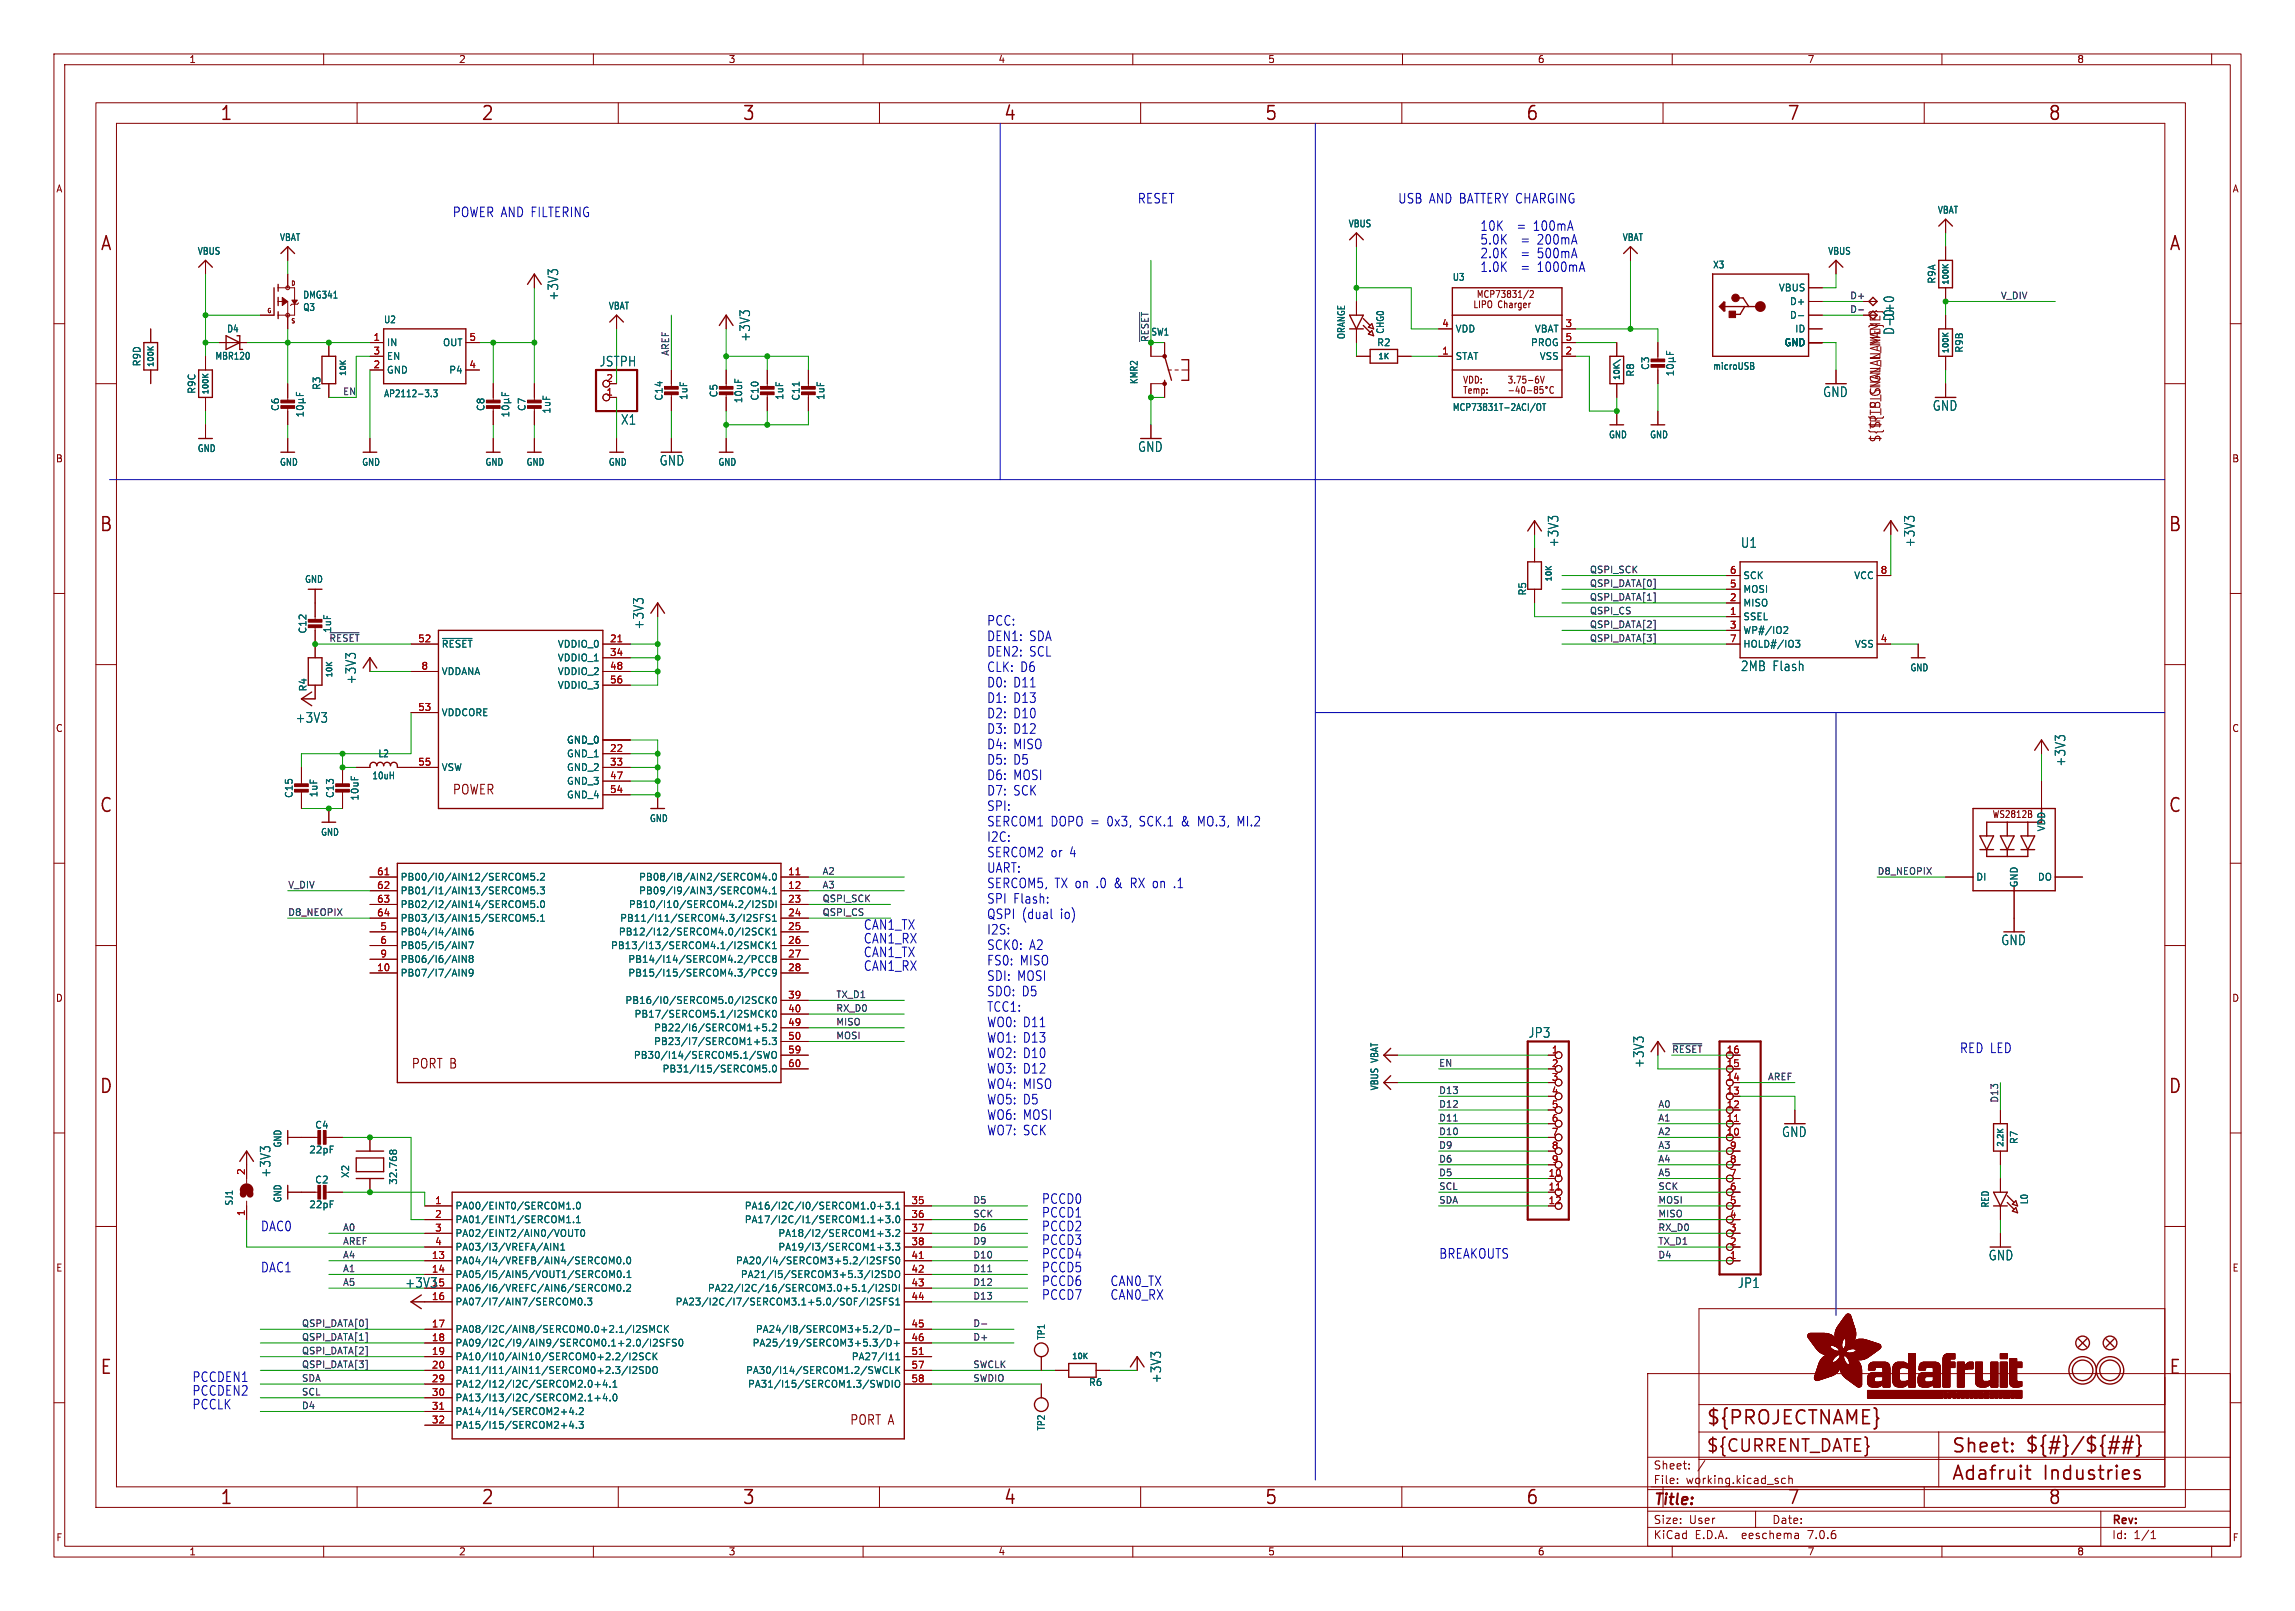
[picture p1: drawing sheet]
<svg xmlns="http://www.w3.org/2000/svg" width="425mm" height="299mm" viewBox="0 0 425 299" stroke-linecap="round" stroke-linejoin="round" font-family="sans-serif">
<defs><g id="words">
<g font-size="3.5" fill="#840000">
<text x="40.7" y="22.7">1</text>
<text x="89.1" y="22.7">2</text>
<text x="137.5" y="22.7">3</text>
<text x="186" y="22.7">4</text>
<text x="234.4" y="22.7">5</text>
<text x="282.8" y="22.7">6</text>
<text x="331.2" y="22.7">7</text>
<text x="379.6" y="22.7">8</text>
<text x="18.5" y="46.8">A</text>
<text x="402" y="46.8">A</text>
<text x="18.3" y="98.9">B</text>
<text x="401.9" y="98.9">B</text>
<text x="18.3" y="150.9">C</text>
<text x="401.9" y="150.9">C</text>
<text x="18.3" y="203">D</text>
<text x="401.9" y="203">D</text>
<text x="18.5" y="255.1">E</text>
<text x="402" y="255.1">E</text>
<text x="316.2" y="264.5">${PROJECTNAME}</text>
<text x="361.7" y="269.7">Sheet:</text>
<text x="375.3" y="269.5">${#}/${##}</text>
<text x="361.7" y="274.7">Adafruit</text>
<text x="378.8" y="274.7">Industries</text>
<text x="40.7" y="279.2">1</text>
<text x="89.1" y="279.2">2</text>
<text x="137.5" y="279.2">3</text>
<text x="186" y="279.2">4</text>
<text x="234.4" y="279.2">5</text>
<text x="282.8" y="279.2">6</text>
<text x="331.2" y="279.2">7</text>
<text x="379.6" y="279.2">8</text>
</g>
<text font-size="3.2" fill="#840000" x="316.2" y="269.5">${CURRENT_DATE}</text>
<text font-size="2.8" fill="#840000" x="306.5" y="279.5">Title:</text>
<g font-size="2.5" fill="#0000c2">
<text x="83.8" y="40.4">POWER AND FILTERING</text>
<text x="210.8" y="37.9">RESET</text>
<text x="259.1" y="37.9">USB AND BATTERY CHARGING</text>
<text x="274.3" y="45.5">5.0K</text>
<text x="274.3" y="42.9">10K</text>
<text x="281.3" y="42.9">=</text>
<text x="282" y="45.5">=</text>
<text x="284.5" y="42.9">100mA</text>
<text x="285.2" y="45.5">200mA</text>
<text x="274.3" y="50.6">1.0K</text>
<text x="274.3" y="48">2.0K</text>
<text x="282" y="50.6">=</text>
<text x="282" y="48">=</text>
<text x="285.2" y="50.6">1000mA</text>
<text x="285.2" y="48">500mA</text>
<text x="182.9" y="116.1">PCC:</text>
<text x="182.9" y="119">DEN1: SDA</text>
<text x="182.9" y="121.8">DEN2: SCL</text>
<text x="182.9" y="124.7">CLK: D6</text>
<text x="182.9" y="127.6">D0: D11</text>
<text x="182.9" y="130.4">D1: D13</text>
<text x="182.9" y="133.3">D2: D10</text>
<text x="182.9" y="136.1">D3: D12</text>
<text x="182.9" y="139">D4: MISO</text>
<text x="182.9" y="141.9">D5: D5</text>
<text x="182.9" y="144.7">D6: MOSI</text>
<text x="182.9" y="147.6">D7: SCK</text>
<text x="182.9" y="150.5">SPI:</text>
<text x="182.9" y="153.3">SERCOM1 DOPO =</text>
<text x="205.4" y="153.3">0x3,</text>
<text x="211.6" y="153.3">SCK.1</text>
<text x="219.5" y="153.3">&amp;</text>
<text x="222.7" y="153.3">MO.3,</text>
<text x="230.2" y="153.3">MI.2</text>
<text x="182.9" y="156.2">I2C:</text>
<text x="182.9" y="159">SERCOM2 or</text>
<text x="182.9" y="161.9">UART:</text>
<text x="198.4" y="159">4</text>
<text x="182.9" y="164.8">SERCOM5, TX on .0 &amp;</text>
<text x="182.9" y="167.6">SPI Flash:</text>
<text x="210.1" y="164.8">RX on .1</text>
<text x="160" y="172.5">CAN1_TX</text>
<text x="182.9" y="170.5">QSPI (dual</text>
<text x="182.9" y="173.4">I2S:</text>
<text x="196.6" y="170.5">io)</text>
<text x="160" y="177.6">CAN1_TX</text>
<text x="160" y="175">CAN1_RX</text>
<text x="182.9" y="176.2">SCK0:</text>
<text x="182.9" y="179.1">FS0:</text>
<text x="189.1" y="179.1">MISO</text>
<text x="190.8" y="176.2">A2</text>
<text x="160" y="180.1">CAN1_RX</text>
<text x="182.9" y="181.9">SDI: MOSI</text>
<text x="182.9" y="184.8">SDO: D5</text>
<text x="182.9" y="187.7">TCC1:</text>
<text x="182.9" y="190.5">WO0: D11</text>
<text x="182.9" y="193.4">WO1: D13</text>
<text x="182.9" y="196.3">WO2: D10</text>
<text x="363.2" y="195.3">RED LED</text>
<text x="182.9" y="199.1">WO3: D12</text>
<text x="182.9" y="202">WO4: MISO</text>
<text x="182.9" y="204.8">WO5: D5</text>
<text x="182.9" y="207.7">WO6: MOSI</text>
<text x="182.9" y="210.6">WO7: SCK</text>
<text x="193" y="223.3">PCCD0</text>
<text x="193" y="225.8">PCCD1</text>
<text x="48.3" y="228.4">DAC0</text>
<text x="193" y="228.4">PCCD2</text>
<text x="193" y="233.4">PCCD4</text>
<text x="193" y="230.9">PCCD3</text>
<text x="266.7" y="233.4">BREAKOUTS</text>
<text x="48.3" y="236">DAC1</text>
<text x="193" y="236">PCCD5</text>
<text x="193" y="238.5">PCCD6</text>
<text x="205.7" y="238.5">CAN0_TX</text>
<text x="193" y="241.1">PCCD7</text>
<text x="205.7" y="241.1">CAN0_RX</text>
<text x="35.6" y="256.3">PCCDEN1</text>
<text x="35.6" y="258.8">PCCDEN2</text>
<text x="35.6" y="261.4">PCCLK</text>
</g>
<g font-size="2.5" fill="#006464">
<text x="103.7" y="55.8" transform="rotate(-90 103.7 55.8)">+3V3</text>
<text x="139.3" y="63.4" transform="rotate(-90 139.3 63.4)">+3V3</text>
<text x="351.3" y="62.2" transform="rotate(-90 351.3 62.2)">D-0D+0</text>
<text x="111.1" y="68.1">JSTPH</text>
<text x="337.9" y="73.8">GND</text>
<text x="358.2" y="76.3">GND</text>
<text x="115" y="78.9">X1</text>
<text x="210.9" y="84">GND</text>
<text x="122.2" y="86.5">GND</text>
<text x="289.1" y="101.5" transform="rotate(-90 289.1 101.5)">+3V3</text>
<text x="322.6" y="101.7">U1</text>
<text x="355.2" y="101.5" transform="rotate(-90 355.2 101.5)">+3V3</text>
<text x="119.5" y="116.8" transform="rotate(-90 119.5 116.8)">+3V3</text>
<text x="322.6" y="124.6">2MB Flash</text>
<text x="66.2" y="126.9" transform="rotate(-90 66.2 126.9)">+3V3</text>
<text x="54.7" y="134.2">+3V3</text>
<text x="383.1" y="142.2" transform="rotate(-90 383.1 142.2)">+3V3</text>
<text x="370.9" y="175.4">GND</text>
<text x="283.3" y="192.5">JP3</text>
<text x="304.9" y="198.1" transform="rotate(-90 304.9 198.1)">+3V3</text>
<text x="330.3" y="211">GND</text>
<text x="50.4" y="218.4" transform="rotate(-90 50.4 218.4)">+3V3</text>
<text x="368.6" y="233.8">GND</text>
<text x="75" y="238.9">+3V3</text>
<text x="322.1" y="238.9">JP1</text>
<text x="215.5" y="256.5" transform="rotate(-90 215.5 256.5)">+3V3</text>
</g>
<g font-size="2.5" fill="#840000">
<text x="348.9" y="79.6" transform="rotate(-90 348.9 79.6)">${TP_SIGNAL_NAME}</text>
<text x="83.8" y="147.5">POWER</text>
<text x="76.2" y="198.3">PORT B</text>
<text x="157.5" y="264.4">PORT A</text>
</g>
<g font-size="2.1" fill="#840000">
<text x="306.5" y="275.3">File:</text>
<text x="306.5" y="272.6">Sheet:</text>
<text x="312.5" y="275.3">working.kicad_sch</text>
<text x="306.5" y="285.5">KiCad</text>
<text x="306.5" y="282.7">Size:</text>
<text x="313.1" y="282.7">User</text>
<text x="314.2" y="285.5">E.D.A.</text>
<text x="323.1" y="285.5">eeschema</text>
<text x="328.4" y="282.7">Date:</text>
<text x="335.4" y="285.5">7.0.6</text>
<text x="391.4" y="282.9">Rev:</text>
<text x="391.4" y="285.5">Id:</text>
<text x="395.5" y="285.5">1/1</text>
</g>
<g font-size="1.8" fill="#840000">
<text x="35" y="11.9">1</text>
<text x="85" y="11.9">2</text>
<text x="135" y="11.9">3</text>
<text x="185" y="11.9">4</text>
<text x="235" y="11.9">5</text>
<text x="285" y="11.9">6</text>
<text x="335" y="11.9">7</text>
<text x="385" y="11.9">8</text>
<text x="10.3" y="35.9">A</text>
<text x="413.8" y="35.9">A</text>
<text x="273" y="57.3">LIPO Charger</text>
<text x="273.7" y="55.4">MCP73831/2</text>
<text x="271.1" y="71.3">VDD:</text>
<text x="279.4" y="71.3">3.75-6V</text>
<text x="271.1" y="73.2">Temp:</text>
<text x="10.3" y="85.9">B</text>
<text x="413.7" y="85.9">B</text>
<text x="10.3" y="135.9">C</text>
<text x="413.7" y="135.9">C</text>
<text x="369.3" y="151.8">WS2812B</text>
<text x="10.3" y="185.9">D</text>
<text x="413.7" y="185.9">D</text>
<text x="10.3" y="235.9">E</text>
<text x="413.8" y="235.9">E</text>
<text x="10.3" y="285.9">F</text>
<text x="413.8" y="285.9">F</text>
<text x="35" y="288.5">1</text>
<text x="85" y="288.5">2</text>
<text x="135" y="288.5">3</text>
<text x="185" y="288.5">4</text>
<text x="235" y="288.5">5</text>
<text x="285" y="288.5">6</text>
<text x="335" y="288.5">7</text>
<text x="385" y="288.5">8</text>
</g>
<g font-size="1.8" fill="#006464">
<text x="359.1" y="39.8">VBAT</text>
<text x="36.5" y="47.4">VBUS</text>
<text x="51.8" y="44.9">VBAT</text>
<text x="249.9" y="42.3">VBUS</text>
<text x="300.7" y="44.9">VBAT</text>
<text x="338.8" y="47.4">VBUS</text>
<text x="269.2" y="52.2">U3</text>
<text x="317.5" y="50">X3</text>
<text x="359" y="52.7" transform="rotate(-90 359 52.7)">R9A</text>
<text x="56.1" y="57.8">Q3</text>
<text x="56.1" y="55.5">DMG341</text>
<text x="112.7" y="57.6">VBAT</text>
<text x="329.7" y="54.2">VBUS</text>
<text x="331.7" y="56.7">D+</text>
<text x="331.7" y="59.3">D-</text>
<text x="42" y="61.8">D4</text>
<text x="71.1" y="60.1">U2</text>
<text x="71.6" y="64.4">IN</text>
<text x="82" y="64.4">OUT</text>
<text x="213.3" y="62.4">SW1</text>
<text x="249.5" y="63" transform="rotate(-90 249.5 63)">ORANGE</text>
<text x="255.2" y="64.4">R2</text>
<text x="256.8" y="62" transform="rotate(-90 256.8 62)">CHG0</text>
<text x="269.7" y="61.8">VDD</text>
<text x="283.7" y="64.4">PROG</text>
<text x="284.4" y="61.8">VBAT</text>
<text x="330.7" y="64.4">GND</text>
<text x="332.7" y="61.8">ID</text>
<text x="364.1" y="65.5" transform="rotate(-90 364.1 65.5)">R9B</text>
<text x="26.3" y="68" transform="rotate(-90 26.3 68)">R9D</text>
<text x="39.8" y="66.9">MBR120</text>
<text x="71.6" y="69.4">GND</text>
<text x="71.6" y="66.9">EN</text>
<text x="83.2" y="69.4">P4</text>
<text x="211.1" y="71.3" transform="rotate(-90 211.1 71.3)">KMR2</text>
<text x="269.7" y="66.9">STAT</text>
<text x="285.3" y="66.9">VSS</text>
<text x="303.1" y="69.9" transform="rotate(-90 303.1 69.9)">R8</text>
<text x="305.9" y="68.7" transform="rotate(-90 305.9 68.7)">C3</text>
<text x="317.5" y="68.7">microUSB</text>
<text x="36.4" y="73.1" transform="rotate(-90 36.4 73.1)">R9C</text>
<text x="51.9" y="76.3" transform="rotate(-90 51.9 76.3)">C6</text>
<text x="59.6" y="72.4" transform="rotate(-90 59.6 72.4)">R3</text>
<text x="71.1" y="73.8">AP2112-3.3</text>
<text x="90" y="76.3" transform="rotate(-90 90 76.3)">C8</text>
<text x="97.6" y="76.3" transform="rotate(-90 97.6 76.3)">C7</text>
<text x="102.2" y="76.8" transform="rotate(-90 102.2 76.8)">1uF</text>
<text x="123" y="74.4" transform="rotate(-90 123 74.4)">C14</text>
<text x="127.6" y="74.2" transform="rotate(-90 127.6 74.2)">1uF</text>
<text x="133.2" y="73.8" transform="rotate(-90 133.2 73.8)">C5</text>
<text x="137.8" y="74.8" transform="rotate(-90 137.8 74.8)">10uF</text>
<text x="140.8" y="74.4" transform="rotate(-90 140.8 74.4)">C10</text>
<text x="145.4" y="74.2" transform="rotate(-90 145.4 74.2)">1uF</text>
<text x="148.4" y="74.4" transform="rotate(-90 148.4 74.4)">C11</text>
<text x="153" y="74.2" transform="rotate(-90 153 74.2)">1uF</text>
<text x="269.2" y="76.4">MCP73831T-2ACI/OT</text>
<text x="36.5" y="84">GND</text>
<text x="298.2" y="81.4">GND</text>
<text x="305.8" y="81.4">GND</text>
<text x="51.8" y="86.5">GND</text>
<text x="67" y="86.5">GND</text>
<text x="89.9" y="86.5">GND</text>
<text x="97.5" y="86.5">GND</text>
<text x="112.7" y="86.5">GND</text>
<text x="133.1" y="86.5">GND</text>
<text x="323.1" y="107.5">SCK</text>
<text x="343.6" y="107.5">VCC</text>
<text x="56.4" y="108.2">GND</text>
<text x="283.1" y="110.5" transform="rotate(-90 283.1 110.5)">R5</text>
<text x="323.1" y="112.6">MISO</text>
<text x="323.1" y="110.1">MOSI</text>
<text x="57" y="117.5" transform="rotate(-90 57 117.5)">C12</text>
<text x="61.6" y="117.4" transform="rotate(-90 61.6 117.4)">1uF</text>
<text x="323.1" y="115.2">SSEL</text>
<text x="323.1" y="117.7">WP#/IO2</text>
<text x="81.8" y="120.2">~{RESET}</text>
<text x="81.8" y="125.3">VDDANA</text>
<text x="103.3" y="120.2">VDDIO_0</text>
<text x="103.3" y="122.8">VDDIO_1</text>
<text x="103.3" y="125.3">VDDIO_2</text>
<text x="323.1" y="120.2">HOLD#/IO3</text>
<text x="343.8" y="120.2">VSS</text>
<text x="354.1" y="124.6">GND</text>
<text x="57.1" y="128.3" transform="rotate(-90 57.1 128.3)">R4</text>
<text x="103.3" y="127.9">VDDIO_3</text>
<text x="81.8" y="132.9">VDDCORE</text>
<text x="70" y="140.6">L2</text>
<text x="81.8" y="143.1">VSW</text>
<text x="105" y="140.6">GND_1</text>
<text x="105" y="143.1">GND_2</text>
<text x="105" y="138">GND_0</text>
<text x="54.5" y="148" transform="rotate(-90 54.5 148)">C15</text>
<text x="59" y="147.9" transform="rotate(-90 59 147.9)">1uF</text>
<text x="62.1" y="148" transform="rotate(-90 62.1 148)">C13</text>
<text x="66.7" y="148.5" transform="rotate(-90 66.7 148.5)">10uF</text>
<text x="68.9" y="144.6">10uH</text>
<text x="105" y="145.6">GND_3</text>
<text x="105" y="148.2">GND_4</text>
<text x="59.4" y="155.1">GND</text>
<text x="120.4" y="152.6">GND</text>
<text x="379.3" y="154.2" transform="rotate(-90 379.3 154.2)">VDD</text>
<text x="74.2" y="163.4">PB00/I0/AIN12/SERCOM5.2</text>
<text x="74.2" y="166">PB01/I1/AIN13/SERCOM5.3</text>
<text x="118.4" y="163.4">PB08/I8/AIN2/SERCOM4.0</text>
<text x="118.4" y="166">PB09/I9/AIN3/SERCOM4.1</text>
<text x="366.3" y="163.4">DI</text>
<text x="374.2" y="164.6" transform="rotate(-90 374.2 164.6)">GND</text>
<text x="377.7" y="163.4">DO</text>
<text x="74.2" y="173.6">PB04/I4/AIN6</text>
<text x="74.2" y="168.5">PB02/I2/AIN14/SERCOM5.0</text>
<text x="74.2" y="171">PB03/I3/AIN15/SERCOM5.1</text>
<text x="114.6" y="173.6">PB12/I12/SERCOM4.0/I2SCK1</text>
<text x="114.9" y="171">PB11/I11/SERCOM4.3/I2SFS1</text>
<text x="116.5" y="168.5">PB10/I10/SERCOM4.2/I2SDI</text>
<text x="74.2" y="176.1">PB05/I5/AIN7</text>
<text x="74.2" y="178.7">PB06/I6/AIN8</text>
<text x="113.2" y="176.1">PB13/I13/SERCOM4.1/I2SMCK1</text>
<text x="116.4" y="178.7">PB14/I14/SERCOM4.2/PCC8</text>
<text x="74.2" y="181.2">PB07/I7/AIN9</text>
<text x="116.4" y="181.2">PB15/I15/SERCOM4.3/PCC9</text>
<text x="115.8" y="186.3">PB16/I0/SERCOM5.0/I2SCK0</text>
<text x="117.5" y="188.8">PB17/SERCOM5.1/I2SMCK0</text>
<text x="121.1" y="191.4">PB22/I6/SERCOM1+5.2</text>
<text x="117.4" y="196.4">PB30/I14/SERCOM5.1/SWO</text>
<text x="121.1" y="193.9">PB23/I7/SERCOM1+5.3</text>
<text x="122.7" y="199">PB31/I15/SERCOM5.0</text>
<text x="255.7" y="202.2" transform="rotate(-90 255.7 202.2)">VBUS VBAT</text>
<text x="58.3" y="209.4">C4</text>
<text x="52.4" y="212.8" transform="rotate(-90 52.4 212.8)">GND</text>
<text x="57.2" y="214">22pF</text>
<text x="374.2" y="212.2" transform="rotate(-90 374.2 212.2)">R7</text>
<text x="58.3" y="219.6">C2</text>
<text x="64.9" y="218.4" transform="rotate(-90 64.9 218.4)">X2</text>
<text x="73.8" y="219.7" transform="rotate(-90 73.8 219.7)">32.768</text>
<text x="43.3" y="223.5" transform="rotate(-90 43.3 223.5)">SJ1</text>
<text x="52.4" y="223" transform="rotate(-90 52.4 223)">GND</text>
<text x="57.2" y="224.1">22pF</text>
<text x="84.3" y="224.4">PA00/EINT0/SERCOM1.0</text>
<text x="84.3" y="226.9">PA01/EINT1/SERCOM1.1</text>
<text x="138" y="224.4">PA16/I2C/I0/SERCOM1.0+3.1</text>
<text x="138" y="226.9">PA17/I2C/I1/SERCOM1.1+3.0</text>
<text x="368.9" y="223.9" transform="rotate(-90 368.9 223.9)">RED</text>
<text x="376.1" y="223.3" transform="rotate(-90 376.1 223.3)">L0</text>
<text x="84.3" y="229.5">PA02/EINT2/AIN0/VOUT0</text>
<text x="84.3" y="232">PA03/I3/VREFA/AIN1</text>
<text x="144.2" y="229.5">PA18/I2/SERCOM1+3.2</text>
<text x="144.2" y="232">PA19/I3/SERCOM1+3.3</text>
<text x="80" y="238.5">15</text>
<text x="84.3" y="234.5">PA04/I4/VREFB/AIN4/SERCOM0.0</text>
<text x="84.3" y="237.1">PA05/I5/AIN5/VOUT1/SERCOM0.1</text>
<text x="84.3" y="239.6">PA06/I6/VREFC/AIN6/SERCOM0.2</text>
<text x="131.1" y="239.6">PA22/I2C/16/SERCOM3.0+5.1/I2SDI</text>
<text x="136.3" y="234.5">PA20/I4/SERCOM3+5.2/I2SFS0</text>
<text x="137.2" y="237.1">PA21/I5/SERCOM3+5.3/I2SDO</text>
<text x="84.3" y="242.2">PA07/I7/AIN7/SERCOM0.3</text>
<text x="125.1" y="242.2">PA23/I2C/I7/SERCOM3.1+5.0/SOF/I2SFS1</text>
<text x="84.3" y="247.2">PA08/I2C/AIN8/SERCOM0.0+2.1/I2SMCK</text>
<text x="84.3" y="249.8">PA09/I2C/I9/AIN9/SERCOM0.1+2.0/I2SFS0</text>
<text x="139.4" y="249.8">PA25/19/SERCOM3+5.3/D+</text>
<text x="140" y="247.2">PA24/I8/SERCOM3+5.2/D-</text>
<text x="193.9" y="248.4" transform="rotate(-90 193.9 248.4)">TP1</text>
<text x="84.3" y="252.3">PA10/I10/AIN10/SERCOM0+2.2/I2SCK</text>
<text x="84.3" y="254.9">PA11/I11/AIN11/SERCOM0+2.3/I2SDO</text>
<text x="84.3" y="257.4">PA12/I12/I2C/SERCOM2.0+4.1</text>
<text x="138.2" y="254.9">PA30/I14/SERCOM1.2/SWCLK</text>
<text x="138.6" y="257.4">PA31/I15/SERCOM1.3/SWDIO</text>
<text x="157.8" y="252.3">PA27/I11</text>
<text x="201.8" y="257.1">R6</text>
<text x="84.3" y="259.9">PA13/I13/I2C/SERCOM2.1+4.0</text>
<text x="84.3" y="262.5">PA14/I14/SERCOM2+4.2</text>
<text x="84.3" y="265">PA15/I15/SERCOM2+4.3</text>
<text x="193.9" y="265.3" transform="rotate(-90 193.9 265.3)">TP2</text>
</g>
<g font-size="1.8" fill="#a90000">
<text x="69.1" y="63.2">1</text>
<text x="69.1" y="65.8">3</text>
<text x="86.9" y="63.2">5</text>
<text x="267.3" y="65.8">1</text>
<text x="267.3" y="60.7">4</text>
<text x="290.1" y="65.8">2</text>
<text x="290.1" y="60.7">3</text>
<text x="290.1" y="63.2">5</text>
<text x="69.1" y="68.3">2</text>
<text x="86.9" y="68.3">4</text>
<text x="112.3" y="70.9">2</text>
<text x="112.3" y="73.4">1</text>
<text x="320.6" y="106.4">6</text>
<text x="348.5" y="106.4">8</text>
<text x="320.6" y="111.5">2</text>
<text x="320.6" y="109">5</text>
<text x="77.4" y="119.1">52</text>
<text x="113" y="119.1">21</text>
<text x="320.6" y="114">1</text>
<text x="320.6" y="116.6">3</text>
<text x="320.6" y="119.1">7</text>
<text x="348.5" y="119.1">4</text>
<text x="78" y="124.2">8</text>
<text x="113" y="121.7">34</text>
<text x="113" y="124.2">48</text>
<text x="77.4" y="131.8">53</text>
<text x="113" y="126.7">56</text>
<text x="77.4" y="142">55</text>
<text x="113" y="139.4">22</text>
<text x="113" y="142">33</text>
<text x="113" y="144.5">47</text>
<text x="113" y="147.1">54</text>
<text x="69.8" y="162.3">61</text>
<text x="69.8" y="164.8">62</text>
<text x="69.8" y="167.4">63</text>
<text x="146" y="162.3">11</text>
<text x="146" y="164.8">12</text>
<text x="146" y="167.4">23</text>
<text x="69.8" y="169.9">64</text>
<text x="70.4" y="172.5">5</text>
<text x="146" y="169.9">24</text>
<text x="146" y="172.5">25</text>
<text x="70.4" y="175">6</text>
<text x="70.4" y="177.5">9</text>
<text x="146" y="175">26</text>
<text x="146" y="177.5">27</text>
<text x="69.8" y="180.1">10</text>
<text x="146" y="180.1">28</text>
<text x="146" y="185.2">39</text>
<text x="146" y="187.7">40</text>
<text x="146" y="190.2">49</text>
<text x="146" y="192.8">50</text>
<text x="146" y="195.3">59</text>
<text x="146" y="197.9">60</text>
<text x="287.6" y="195.3">1</text>
<text x="287.6" y="197.9">2</text>
<text x="320" y="197.9">15</text>
<text x="320" y="195.3">16</text>
<text x="287.6" y="200.4">3</text>
<text x="287.6" y="202.9">4</text>
<text x="320" y="202.9">13</text>
<text x="320" y="200.4">14</text>
<text x="287.6" y="205.5">5</text>
<text x="287.6" y="208">6</text>
<text x="320" y="208">11</text>
<text x="320" y="205.5">12</text>
<text x="287.6" y="210.6">7</text>
<text x="287.6" y="213.1">8</text>
<text x="287.6" y="215.6">9</text>
<text x="320" y="210.6">10</text>
<text x="320.6" y="215.6">8</text>
<text x="320.6" y="213.1">9</text>
<text x="45.5" y="217.9" transform="rotate(-90 45.5 217.9)">2</text>
<text x="287" y="218.2">10</text>
<text x="287" y="220.7">11</text>
<text x="320.6" y="220.7">6</text>
<text x="320.6" y="218.2">7</text>
<text x="45.5" y="225.5" transform="rotate(-90 45.5 225.5)">1</text>
<text x="80.6" y="223.3">1</text>
<text x="80.6" y="225.8">2</text>
<text x="168.9" y="223.3">35</text>
<text x="168.9" y="225.8">36</text>
<text x="287" y="223.3">12</text>
<text x="320.6" y="225.8">4</text>
<text x="320.6" y="223.3">5</text>
<text x="80" y="233.4">13</text>
<text x="80.6" y="228.3">3</text>
<text x="80.6" y="230.9">4</text>
<text x="168.9" y="228.3">37</text>
<text x="168.9" y="230.9">38</text>
<text x="168.9" y="233.4">41</text>
<text x="320.6" y="233.4">1</text>
<text x="320.6" y="230.9">2</text>
<text x="320.6" y="228.3">3</text>
<text x="80" y="236">14</text>
<text x="168.9" y="236">42</text>
<text x="168.9" y="238.5">43</text>
<text x="80" y="241">16</text>
<text x="168.9" y="241">44</text>
<text x="80" y="246.1">17</text>
<text x="80" y="248.7">18</text>
<text x="80" y="251.2">19</text>
<text x="168.9" y="246.1">45</text>
<text x="168.9" y="248.7">46</text>
<text x="168.9" y="251.2">51</text>
<text x="80" y="253.7">20</text>
<text x="80" y="256.3">29</text>
<text x="168.9" y="253.7">57</text>
<text x="168.9" y="256.3">58</text>
<text x="80" y="258.8">30</text>
<text x="80" y="261.4">31</text>
<text x="80" y="263.9">32</text>
</g>
<g font-size="1.7" fill="#0f0f0f">
<text x="342.9" y="55.5">D+</text>
<text x="342.9" y="58.1">D-</text>
<text x="370.8" y="55.5">V_DIV</text>
<text x="124.1" y="66" transform="rotate(-90 124.1 66)">AREF</text>
<text x="63.5" y="73.3">EN</text>
<text x="294.6" y="106.3">QSPI_SCK</text>
<text x="294.6" y="114">QSPI_CS</text>
<text x="294.6" y="111.4">QSPI_DATA[1]</text>
<text x="294.6" y="108.9">QSPI_DATA[0]</text>
<text x="61" y="119">~{RESET}</text>
<text x="294.6" y="116.5">QSPI_DATA[2]</text>
<text x="294.6" y="119">QSPI_DATA[3]</text>
<text x="53.3" y="164.8">V_DIV</text>
<text x="152.4" y="162.2">A2</text>
<text x="152.4" y="164.8">A3</text>
<text x="152.4" y="167.3">QSPI_SCK</text>
<text x="348" y="162.2">D8_NEOPIX</text>
<text x="53.3" y="169.8">D8_NEOPIX</text>
<text x="152.4" y="169.8">QSPI_CS</text>
<text x="154.9" y="185.1">TX_D1</text>
<text x="154.9" y="190.2">MISO</text>
<text x="154.9" y="187.6">RX_D0</text>
<text x="154.9" y="192.7">MOSI</text>
<text x="266.7" y="197.8">EN</text>
<text x="309.9" y="195.2">~{RESET}</text>
<text x="266.7" y="202.9">D13</text>
<text x="327.7" y="200.3">AREF</text>
<text x="266.7" y="205.4">D12</text>
<text x="266.7" y="207.9">D11</text>
<text x="307.3" y="207.9">A1</text>
<text x="307.3" y="205.4">A0</text>
<text x="370.5" y="204.5" transform="rotate(-90 370.5 204.5)">D13</text>
<text x="266.7" y="210.5">D10</text>
<text x="266.7" y="215.6">D6</text>
<text x="266.7" y="213">D9</text>
<text x="307.3" y="210.5">A2</text>
<text x="307.3" y="213">A3</text>
<text x="307.3" y="215.6">A4</text>
<text x="266.7" y="218.1">D5</text>
<text x="266.7" y="220.6">SCL</text>
<text x="307.3" y="220.6">SCK</text>
<text x="307.3" y="218.1">A5</text>
<text x="180.3" y="225.7">SCK</text>
<text x="180.3" y="223.2">D5</text>
<text x="266.7" y="223.2">SDA</text>
<text x="307.3" y="225.7">MISO</text>
<text x="307.3" y="223.2">MOSI</text>
<text x="63.5" y="233.3">A4</text>
<text x="63.5" y="228.3">A0</text>
<text x="63.5" y="230.8">AREF</text>
<text x="180.3" y="230.8">D9</text>
<text x="180.3" y="233.3">D10</text>
<text x="180.3" y="228.3">D6</text>
<text x="307.3" y="228.3">RX_D0</text>
<text x="307.3" y="230.8">TX_D1</text>
<text x="307.3" y="233.3">D4</text>
<text x="63.5" y="238.4">A5</text>
<text x="63.5" y="235.9">A1</text>
<text x="180.3" y="238.4">D12</text>
<text x="180.3" y="235.9">D11</text>
<text x="180.3" y="241">D13</text>
<text x="55.9" y="246">QSPI_DATA[0]</text>
<text x="55.9" y="251.1">QSPI_DATA[2]</text>
<text x="55.9" y="248.6">QSPI_DATA[1]</text>
<text x="180.3" y="248.6">D+</text>
<text x="180.3" y="246">D-</text>
<text x="55.9" y="256.2">SDA</text>
<text x="55.9" y="253.7">QSPI_DATA[3]</text>
<text x="180.3" y="256.2">SWDIO</text>
<text x="180.3" y="253.7">SWCLK</text>
<text x="55.9" y="258.7">SCL</text>
<text x="55.9" y="261.3">D4</text>
</g>
<text font-size="1.7" fill="#009600" x="213" y="63.5" transform="rotate(-90 213 63.5)">~{RESET}</text>
<g font-size="1.4" fill="#006464">
<text x="361.5" y="53" transform="rotate(-90 361.5 53)">100K</text>
<text x="361.5" y="65.7" transform="rotate(-90 361.5 65.7)">100K</text>
<text x="28.8" y="68.2" transform="rotate(-90 28.8 68.2)">100K</text>
<text x="64.4" y="69.8" transform="rotate(-90 64.4 69.8)">10K</text>
<text x="255.3" y="66.9">1K</text>
<text x="300.5" y="70.6" transform="rotate(-90 300.5 70.6)">10K\</text>
<text x="38.9" y="73.3" transform="rotate(-90 38.9 73.3)">100K</text>
<text x="287.9" y="107.9" transform="rotate(-90 287.9 107.9)">10K</text>
<text x="61.9" y="125.7" transform="rotate(-90 61.9 125.7)">10K</text>
<text x="371.7" y="212.7" transform="rotate(-90 371.7 212.7)">2.2K</text>
<text x="198.6" y="252.2">10K</text>
</g>
<g font-size="1.1" fill="#840000">
<text x="53.9" y="53.2">D</text>
<text x="49.4" y="58.2">G</text>
<text x="53.9" y="60.1">S</text>
</g>
</g></defs>
<g fill="none" stroke="#840000" stroke-width=".19">
<path d="M10 10h405.5v278.6h-405.5zM12 12h401.5v274.6h-401.5zM17.8 19.1h387.3v260.3h-387.3zM60 10v2M66.2 19.1v3.8M110 10v2M114.6 19.1v3.8M160 10v2M163 19.1v3.8M210 10v2M211.5 19.1v3.8M259.9 19.1v3.8"/>
<path d="M260 10v2M308.3 19.1v3.8M310 10v2M356.7 19.1v3.8M360 10v2M410 10v2M21.6 22.9h379.7v252.7h-379.7zM10 60h2M38.1 48.3v2.5M48.3 58.4h2.5M51.6 55.9h1.7v5.1M51.6 53.3h3v5.1h-3"/>
<path d="M53.3 45.7v2.6M53.3 50.8v2.5M55.4 56.1l-.3 .3h-1l-.3 .2M99.1 50.8v2.5M114.3 58.4v2.6M134.6 58.4v2.6M251.5 43.2v2.5M251.5 55.9v2.5M283.3 53.8l-.9 1.6M283.6 54l.5-.1 .2 .3-.7 .9h.7M302.3 45.7v2.6M335.3 55.9h2.5"/>
<path d="M335.3 58.4h2.5M335.3 53.3h2.5M340.4 48.3v2.5M345.4 55.9h2.6M345.4 58.4h2.6M360.7 40.6v2.6M360.7 45.7v2.6M360.7 53.3v2.6M360.7 58.4v2.6M413.5 60h2M17.8 71.1h3.8M27.9 61v2.5"/>
<path d="M27.9 68.6v2.5M38.1 66v2.6M38.1 73.7v2.5M38.1 78.7v2.6M40.6 63.5h5.1M53.3 71.1v3.3M53.3 75.4v3.3M61 63.5v2.5M61 71.1v2.6M68.6 63.5h2.5M68.6 66h2.5M68.6 68.6h2.5"/>
<path d="M86.4 63.5h2.5M86.4 68.6h2.5M91.4 71.1v3.3M91.4 75.4v3.3M99.1 71.1v3.3M99.1 75.4v3.3M113 71.1h1.3M113 73.7h1.3M124.5 68.6v3.3M124.5 72.9v3.3M134.6 68.6v3.3M134.6 72.9v3.3"/>
<path d="M142.2 68.6v3.3M142.2 72.9v3.3M149.9 68.6v3.3M149.9 72.9v3.3M213.4 73.7v-2.6h2.5v2.6M213.4 63.5v2.5h2.5v-2.5M213.4 78.7v2.6M216.5 68.6h.7M217.8 68.6h.6M219.1 68.6h1.2M251.5 61v2.5M251.5 66h2.5"/>
<path d="M259.1 66h2.5M266.7 66h2.5M266.7 61h2.5M279.8 72.4h.8M281.3 71.6l-.3 .9h.7M281.6 72.1v.8M282.1 71.9v.5l.2 .5 .3-.2v-.8M283.1 72.4h.9M284.4 71.9l.2 .3M284.6 72.2l-.2 .2 .1 .4 .1 .1h.2l.2-.2v-.4l-.2-.1M284.6 72.2h.2M285 71.9l-.2 .3"/>
<path d="M285.2 70.3v.6M285.6 69.7l.3 1.3 .4-1.3M286 71.6h-.5v.6l.1-.1 .4 .1v.6l-.1 .1-.4-.1M288 71.8l-.1-.1a.62 .62 0 0 0-.7 .5 .62 .62 0 0 0 .5 .7l.3-.1M289.6 63.5h2.5M289.6 66h2.5M289.6 61h2.5M299.7 63.5v2.5M299.7 71.1v2.6M299.7 76.2v2.5M307.3 63.5v3.3M307.3 67.8v3.3"/>
<path d="M307.3 76.2v2.5M335.3 63.5h2.5M335.3 61h2.5M340.4 68.6v2.5M360.7 66v2.6M360.7 71.1v2.6M401.3 71.1h3.8M53.3 81.3v2.5M68.6 81.3v2.5M91.4 81.3v2.5M99.1 81.3v2.5M114.3 81.3v2.5"/>
<path d="M124.5 81.3v2.5M134.6 81.3v2.5M284.5 96.5v2.6M346.5 81.3h2.2M346.8 80.8l-.1 .6 .4 .3 .4-.1 .3-.7h.5l.2 .2-.1 .6M350.5 96.5v2.6M10 110h2M58.4 109.2v5.9M58.4 116.1v5.8M76.2 119.4h5.1M111.8 119.4h5M121.9 111.8v2.5"/>
<path d="M284.5 101.6v2.5M284.5 109.2v2.6M320 119.4h2.6M320 114.3h2.6M320 111.8h2.6M320 116.8h2.6M320 109.2h2.6M320 106.7h2.6M348 119.4h2.5M348 106.7h2.5M355.6 119.4v2.5M413.5 110h2"/>
<path d="M17.8 123.2h3.8M58.4 127v2.5h-2.5M68.6 121.9v2.6M76.2 124.5h5.1M76.2 132.1h5.1M111.8 139.7h5M111.8 121.9h5M111.8 124.5h5M111.8 127h5M111.8 137.2h5M378.5 137.2v2.5M401.3 123.2h3.8"/>
<path d="M10 160h2M55.9 142.2v3.3M55.9 146.6v3.3M61 149.9v2.5M63.5 142.2v3.3M63.5 146.6v3.3M66 142.2h2.6M73.7 142.2h7.6M111.8 142.2h5M111.8 144.8h5M111.8 147.3h5M121.9 147.3v2.6"/>
<path d="M376.6 151v.4M378.5 144.8v5.1M413.5 160h2M17.8 175.3h3.8M68.6 175.3h5.1M68.6 162.6h5.1M68.6 165.1h5.1M68.6 167.6h5.1M68.6 170.2h5.1M68.6 172.7h5.1M68.6 177.8h5.1M144.8 175.3h5.1"/>
<path d="M144.8 162.6h5.1M144.8 165.1h5.1M144.8 167.6h5.1M144.8 170.2h5.1M144.8 172.7h5.1M144.8 177.8h5.1M360.7 162.6h5.1M373.4 165.1v7.6M381 162.6h5.1M401.3 175.3h3.8M68.6 180.3h5.1M144.8 195.6h5.1"/>
<path d="M144.8 198.1h5.1M144.8 180.3h5.1M144.8 185.4h5.1M144.8 188h5.1M144.8 190.5h5.1M144.8 193h5.1M256.5 195.6h2.6M287 195.6h1.3M307.3 193v2.6M321.3 195.6h1.3M321.3 198.1h1.3M10 210h2"/>
<path d="M45.7 213.4v5.9M53.3 210.8h5.9M60.2 210.8h3.3M68.6 210.8v2.6M68.6 218.4v2.6M256.5 200.7h2.6M287 200.7h1.3M287 205.7h1.3M287 208.3h1.3M287 210.8h1.3M287 213.4h1.3M287 215.9h1.3"/>
<path d="M321.3 200.7h1.3M321.3 205.7h1.3M321.3 208.3h1.3M321.3 210.8h1.3M321.3 213.4h1.3M321.3 215.9h1.3M321.3 203.2h1.3M321.3 218.4h1.3M332.7 205.7v2.6M370.8 205.7v2.6M370.8 213.4v2.5M370.8 218.4v2.6"/>
<path d="M413.5 210h2M17.8 227.3h3.8M45.7 222.6v3.5M53.3 221h5.9M60.2 221h3.3M78.7 233.7h5.1M78.7 231.1h5.1M78.7 228.6h5.1M78.7 226.1h5.1M78.7 223.5h5.1M78.7 236.2h5.1M78.7 238.8h5.1"/>
<path d="M167.6 233.7h5.1M167.6 231.1h5.1M167.6 228.6h5.1M167.6 226.1h5.1M167.6 223.5h5.1M167.6 236.2h5.1M167.6 238.8h5.1M321.3 233.7h1.3M321.3 231.1h1.3M321.3 228.6h1.3M321.3 226.1h1.3M321.3 223.5h1.3"/>
<path d="M321.3 221h1.3M370.8 223.5v2.6M370.8 228.6v2.5M401.3 227.3h3.8M10 260h2M76.2 241.3h7.6M78.7 254h5.1M78.7 246.4h5.1M78.7 248.9h5.1M78.7 251.5h5.1M78.7 256.5h5.1M78.7 259.1h5.1"/>
<path d="M167.6 254h5.1M167.6 241.3h5.1M167.6 246.4h5.1M167.6 248.9h5.1M167.6 251.5h5.1M167.6 256.5h5.1M193 251.5v2.5M193 256.5v2.6M195.6 254h2.5M203.2 254h2.5M210.8 251.5v2.5M305.5 254.6h108v32h-108z"/>
<path d="M401.3 242.6h-86.3v33M413.5 260h2M66.2 275.6v3.8M78.7 261.6h5.1M78.7 264.2h5.1M114.6 275.6v3.8M163 275.6v3.8M211.5 275.6v3.8M259.9 275.6v3.8M305.5 276.1h108M305.5 270.1h108M308.3 275.6v3.8"/>
<path d="M311 274.8v.2M311 274.1v.1M313.1 272.1v.2M313.1 271.4v.1M315 265.4h86.3M315 260.4h86.3M315 270.5h86.3M316 270.7l-1.2 1.9M331 274.1l-.4-.1-.3 .3v.4l.1 .2h.6M331.6 274.1l.2-.1 .4 .1 .1 .9M331.6 273.5v1.5M356.7 275.6v3.8"/>
<path d="M359.4 265.4v10.2M60 286.6v2M110 286.6v2M160 286.6v2M210 286.6v2M260 286.6v2M305.5 283.1h108M305.5 280.1h108M310 286.6v2M325.5 280.1v3M333.3 284.3l.1 .9M333.4 285.1l-.1 .1"/>
<path d="M333.4 284.5l-.1 .1M360 286.6v2M389.5 280.1v6.5M398.8 285.2h.8M398.8 284.1l.4-.4v1.5M410 286.6v2"/>
<circle cx="53.3" cy="58.4" r=".36"/>
<circle cx="53.3" cy="53.3" r=".36"/>
<circle cx="112.4" cy="71.1" r=".63"/>
<circle cx="112.4" cy="73.7" r=".63"/>
<circle cx="286.7" cy="71.8" r=".17"/>
<circle cx="288.9" cy="198.1" r=".63"/>
<circle cx="288.9" cy="195.6" r=".63"/>
<circle cx="320.7" cy="195.6" r=".63"/>
<circle cx="320.7" cy="198.1" r=".63"/>
<circle cx="288.9" cy="208.3" r=".63"/>
<circle cx="288.9" cy="200.7" r=".63"/>
<circle cx="288.9" cy="213.4" r=".63"/>
<circle cx="288.9" cy="210.8" r=".63"/>
<circle cx="288.9" cy="203.2" r=".63"/>
<circle cx="288.9" cy="205.7" r=".63"/>
<circle cx="288.9" cy="218.4" r=".63"/>
<circle cx="288.9" cy="215.9" r=".63"/>
<circle cx="320.7" cy="210.8" r=".63"/>
<circle cx="320.7" cy="208.3" r=".63"/>
<circle cx="320.7" cy="200.7" r=".63"/>
<circle cx="320.7" cy="213.4" r=".63"/>
<circle cx="320.7" cy="205.7" r=".63"/>
<circle cx="320.7" cy="203.2" r=".63"/>
<circle cx="320.7" cy="215.9" r=".63"/>
<circle cx="320.7" cy="218.4" r=".63"/>
<circle cx="288.9" cy="221" r=".63"/>
<circle cx="288.9" cy="223.5" r=".63"/>
<circle cx="320.7" cy="233.7" r=".63"/>
<circle cx="320.7" cy="231.1" r=".63"/>
<circle cx="320.7" cy="223.5" r=".63"/>
<circle cx="320.7" cy="226.1" r=".63"/>
<circle cx="320.7" cy="228.6" r=".63"/>
<circle cx="320.7" cy="221" r=".63"/>
</g>
<g fill="none" stroke="#840000" stroke-width=".25">
<path d="M36.8 49.5l1.3-1.2 1.3 1.2M50.8 53.3v5.1M51.6 52.7v1.3M51.6 55.1v1.5M51.6 57.8v1.3M52.1 47l1.2-1.3 1.3 1.3M97.8 52.7l1.3-1.9 1.2 1.9M113 59.7l1.3-1.3 1.3 1.3M250.2 44.5l1.3-1.3 1.2 1.3M250.2 58.4h2.5l-1.2 2.6zM252.7 59.1l1.3 1.2M269.2 53.3h20.4v20.4h-20.4z"/>
<path d="M269.2 58.4h20.4M301 47l1.3-1.3 1.2 1.3M317.5 50.8h17.8v15.2h-17.8v-15.2M318.7 56.8l.8-.8h.2v1.6h-.2zM318.9 56.8l.4-.4v.8l-.2-.4M319.5 56v1.4M319.7 56.8h6.6M322.1 55.2h1l1.1 1.6M323.4 56.8l-.8 1.5h-1.2M339.1 49.5l1.3-1.2 1.2 1.2M346.5 55.9l.7-.8 .8 .8-.8 .7zM359.4 41.9l1.3-1.3 1.2 1.3"/>
<path d="M359.4 48.3h2.5v5h-2.5zM26.7 63.5h2.5v5.1h-2.5zM36.8 68.6h2.6v5.1h-2.6zM41.9 62.2l2.5 1.3-2.5 1.3zM44.4 62.2v2.6h.6M59.7 66h2.5v5.1h-2.5zM71.1 61h15.3v10.1h-15.3zM133.3 60.3l1.3-1.9 1.3 1.9M215.9 66l1.3 4.5M215.9 70.5v.6M219.1 66.7h1.2v3.8h-1.2M250.2 61h2.5"/>
<path d="M252.7 60.3l1.3 1.3M253.7 61.9l.6-.6 .3 .9zM254 64.8h5.1v2.5h-5.1zM254.3 60l.3 1-.9-.4zM269.2 68.6h20.4M298.4 66h2.6v5.1h-2.6zM298.4 78.7h2.6M306.1 78.7h2.5M359.4 61h2.5v5h-2.5zM36.8 81.3h2.6M52.1 83.8h2.5M67.3 83.8h2.5"/>
<path d="M90.2 83.8h2.5M97.8 83.8h2.5M113 83.8h2.6M133.3 83.8h2.6M283.2 98.4l1.3-1.9 1.2 1.9M349.2 98.4l1.3-1.9 1.3 1.9M57.1 109.2h2.6M81.3 116.8h30.5v33.1h-30.5zM120.6 113.7l1.3-1.9 1.3 1.9M283.2 104.1h2.5v5.1h-2.5zM322.6 104.1h25.4v17.8h-25.4zM57.1 121.9h2.6v5.1h-2.6z"/>
<path d="M57.8 128.3l-1.9 1.2 1.9 1.3M67.3 123.8l1.3-1.9 1.2 1.9M354.3 121.9h2.6M377.2 139.1l1.3-1.9 1.2 1.9M59.7 152.4h2.5M68.6 142.2v-.3a.64 .64 0 0 1 .6-.6 .64 .64 0 0 1 .6 .6 .64 .64 0 0 1 .7-.6 .64 .64 0 0 1 .6 .6 .64 .64 0 0 1 .7-.6 .64 .64 0 0 1 .6 .6 .64 .64 0 0 1 .6-.6 .64 .64 0 0 1 .7 .6v.3M120.6 149.9h2.6M365.8 149.9h15.2v15.2h-15.2zM367 157.5h2.6M367 154.9h2.6l-1.3 2.6zM368.3 157.5v1.3h7.6v-1.3M370.8 157.5h2.6"/>
<path d="M370.8 154.9h2.6l-1.3 2.6zM372.1 152.4v2.5M372.1 157.5v1.3M374.6 157.5h2.6M374.6 154.9h2.6l-1.3 2.6zM375.9 152.4v2.5M378.5 149.9v2.5h-10.2v2.5M73.7 160h71.1v40.7h-71.1zM257.8 199.4l-1.3 1.3 1.3 1.2M257.8 194.3l-1.3 1.3 1.3 1.3M306.1 194.9l1.2-1.9 1.3 1.9M44.4 215.3l1.3-1.9 1.3 1.9"/>
<path d="M53.3 209.6v2.5M53.3 219.7v2.6M66 218.4h5.1M66 214.6h5.1v2.6h-5.1zM66 213.4h5.1M369.6 208.3h2.5v5.1h-2.5zM83.8 221h83.8v45.7h-83.8zM369.6 221h2.5l-1.3 2.5zM369.6 223.5h2.5M372.1 221.6l1.3 1.3M372.1 222.9l1.3 1.3M373.1 223.2l.6-.6 .3 .9z"/>
<path d="M373.1 224.5l.6-.7 .3 1zM78.1 240l-1.9 1.3 1.9 1.3M198.1 252.7h5.1v2.6h-5.1zM209.5 253.4l1.3-1.9 1.3 1.9M385.3 248.2l1.5 1.5M386.8 248.2l-1.5 1.5M390.4 248.2l1.5 1.5M391.9 248.2l-1.5 1.5"/>
<circle cx="193" cy="250.2" r="1.27"/>
<circle cx="386.1" cy="254" r="2.54"/>
<circle cx="386.1" cy="254" r="1.9"/>
<circle cx="386.1" cy="248.9" r="1.27"/>
<circle cx="391.2" cy="254" r="2.54"/>
<circle cx="391.2" cy="254" r="1.9"/>
<circle cx="391.2" cy="248.9" r="1.27"/>
<circle cx="193" cy="260.3" r="1.27"/>
</g>
<g fill="none" stroke="#006464" stroke-width=".19">
<path d="M61.9 55.2h.6M102.3 50.5l-.7-.5v.9M102.5 50.1h.7M137.8 58.1l-.6-.5v.9M138 57.7h.8M333.4 58.5h1M54.9 72.7v.6h1.3M55 75.4a.75 .75 0 0 1 1.2 .2 .72 .72 0 0 1-1.3-.1zM55.4 74.6h1.2M55.4 74h.6M55.6 72.9v.4M56 74l.2 .2v.3l-.2 .1"/>
<path d="M56.2 76.8h-1.3l.4 .3M56.2 76.4v.7M56.2 73.9l-.2 .1M80 73.4v.1M80.4 72.3h.6l-.3 .5 .3 .1v.5l-.2 .1-.4-.1M93 72.7v.6h1.3M93.1 75.4a.75 .75 0 0 1 1.2 .2 .72 .72 0 0 1-1.3-.1zM93.5 74.6h1.2M93.5 74h.6M93.7 72.9v.4M94.1 74l.2 .2v.3l-.2 .1M94.3 76.8h-1.3l.4 .3"/>
<path d="M94.3 76.4v.7M94.3 73.9l-.2 .1M148.1 70.8v.7M284.6 74.8l-.9 1.6M285.1 74.9l.3-.1 .2 .2v.7l-.2 .4-.4-.2-.1-.7zM285.9 74.8h.7M286.2 74.8v1.3M309 65.1v.6h1.2M309 67.8a.75 .75 0 0 1 1.2 .2 .72 .72 0 0 1-1.2-.1zM309.4 67h1.2M309.4 66.4h.6M309.6 65.3v.4"/>
<path d="M310 66.4l.2 .2v.2l-.2 .2M310.2 68.8v.7M310.2 69.1h-1.2l.3 .4M310.2 66.2l-.2 .2M324.5 67.2l.5 .1 .1 .3-.2 .2M324.5 67.8h.4M324.9 67.8l.3 .2-.1 .3-.6 .2M287.7 96.2l-.7-.5v.9M287.9 95.8h.7M353.7 96.2l-.6-.5v.9M353.9 95.8h.8M82 118.3h5.5"/>
<path d="M118.1 111.5l-.7-.5v.9M118.3 111h.8M330.7 116.2l.5-.1 .2 .4-.8 .9h.8M332.9 118.7h.8l-.5 .5 .4 .1v.5l-.2 .2-.5-.2M59.6 132.1h.9l-.5 .7M60.5 132.9v.8M64.8 121.6l-.7-.5v.9M65 121.2h.7M381.7 136.9l-.7-.5v.9M381.9 136.4h.7M86.4 172v1.3l-.7-1.3v1.3M86.4 174.6v1.2l-.7-1.2v1.2"/>
<path d="M86.4 177.1v1.3l-.7-1.3v1.3M86.4 179.6v1.3l-.7-1.3v1.3M86.9 174.6h.9l-.6 1.2M87.2 177.7l-.2-.3 .2-.3h.3l.2 .3-.2 .3M87.2 177.7l-.2 .2v.4l.2 .1 .4-.1 .1-.2v-.2l-.2-.2M87.2 177.7h.3M87.6 172l-.4 .1a.86 .86 0 0 0 0 1.2l.4-.1 .1-.4-.2-.3-.4 .1-.1 .2M97 161.9l.4 .9 .5-.9v1.2M97 164.4l.4 .9 .5-.9v1.3M97 166.9l.4 1 .5-1v1.3M97 170.8v-1.3l.4 .9 .5-.9v1.3M99.1 161.9h-.6l-.1 .6 .2-.1h.4l.1 .2v.4l-.2 .1-.5-.1"/>
<path d="M99.1 164.4h-.6l-.1 .6 .2-.1 .4 .1 .1 .1v.5l-.2 .1-.5-.1M99.1 166.9h-.6l-.1 .7 .2-.2 .4 .1 .1 .2v.4l-.2 .1-.5-.1M99.1 169.5h-.6l-.1 .6 .2-.1h.4l.1 .2v.4l-.2 .2-.5-.2M99.7 170.6v.2M99.7 168.1v.1M99.7 163v.1M99.7 165.6v.1M100.2 164.4h.7l-.4 .5 .4 .1v.6l-.2 .1-.5-.1M100.2 162l.5-.1 .2 .3-.7 .9h.7M100.2 170.8h.7M100.2 169.9l.4-.4v1.3M100.3 167.1l.2-.2a.68 .68 0 0 1 .5 .7 .68 .68 0 0 1-.5 .6l-.3-.5z"/>
<path d="M139.3 174.6l.4 .9 .4-.9v1.2M139.5 172.4l.7 .5-.3 .4-.4-.1M140 161.9l.4 .9 .4-.9v1.2M140 164.4l.4 .9 .4-.9v1.3M140.1 179.7l.1 .2-.1 .4M140.1 167.1l.5-.2 .2 .4-.7 .9h.7M140.1 177.2v.5M140.2 172.1l-.5-.1-.2 .3M140.4 169.6l-.5-.1-.1 .1v.4l.5 .2 .1 .3-.2 .3-.5-.1M141 170.1h.4M141.5 174.7a.6 .6 0 0 0-.9 .4 .6 .6 0 0 0 .6 .7l.3-.1M141.5 179.8a.6 .6 0 0 0-.9 .4 .6 .6 0 0 0 .6 .7l.3-.1"/>
<path d="M141.5 172.2a.6 .6 0 0 0-.9 .4 .6 .6 0 0 0 .6 .7l.3-.1M141.5 177.2a.6 .6 0 0 0-.9 .5 .6 .6 0 0 0 .6 .7l.3-.1M141.6 169.5h-.6v1.3M141.7 161.8l-.3 .9h.8M141.7 164.3l-.3 1h.8M142 162.3v.8M142 164.8v.9M142 172v1.3M142 174.6v1.2M142.1 167l-.5-.1-.3 .3 .2 .3 .5 .2v.4l-.2 .1h-.5M142.2 172.6l.5 .7M142.2 175.1l.5 .7"/>
<path d="M142.6 166.9a.64 .64 0 0 1 .7 .7 .64 .64 0 0 1-.7 .6zM142.7 163v.1M142.7 165.6v.1M142.7 179.8a.6 .6 0 0 0-.8 .4 .6 .6 0 0 0 .6 .7l.2-.1M142.7 169.6l-.5-.1-.2 .2 .1 .3 .6 .3v.3l-.2 .2-.5-.1M142.7 172l-.7 .8M142.7 177.2a.6 .6 0 0 0-.8 .5 .6 .6 0 0 0 .6 .7l.2-.1M142.7 174.6l-.7 .7M143.2 165.7h.7M143.2 164.8l.4-.4v1.3M143.2 169.9l.4-.4v1.3M143.2 172.4l.4-.4v1.3"/>
<path d="M143.2 174.9l.4-.3v1.2M143.2 170.8h.7M143.2 173.3h.7M143.2 175.8h.7M143.3 162l.2-.1a.68 .68 0 0 1 .4 .6 .68 .68 0 0 1-.4 .6l-.3-.4zM143.4 177.7l-.2-.3 .2-.3h.3l.2 .3-.2 .3M143.4 177.7l-.2 .2 .1 .4 .1 .1 .4-.1 .1-.2v-.2l-.2-.2M143.4 177.7h.3M143.9 166.9v1.3M87.7 180.2l-.2 .2h-.4l-.1-.2v-.3l.2-.3h.3l.2 .3a.84 .84 0 0 1-.4 1h-.2M139.7 184.7l.5 .1M139.9 190.6h.9"/>
<path d="M139.9 193.1h.9M139.9 185.4l.3 .2-.3 .4M140.5 195.4l.5 .2 .1 .2-.1 .3-.4 .1M140.5 195h.6M141.1 187.3l.4 .1M141.5 184.9a.6 .6 0 0 0-.9 .4 .6 .6 0 0 0 .6 .7l.3-.1M141.5 188.4l-.4 .1M141.6 194.9l.3 1.3 .2-.9 .3 .9 .3-1.3M142 184.7v1.3M142 187.3v1.2M142.1 192.3h-.6l-.1 .7 .2-.2 .4 .1 .1 .2v.4l-.2 .1-.5-.1M142.1 189.8h-.6l-.1 .6 .2-.1 .4 .1 .1 .1v.5l-.2 .1-.5-.1"/>
<path d="M142.1 197.4h-.6l-.1 .6 .2-.1 .4 .1 .1 .2v.4l-.2 .1-.5-.1M142.2 185.3l.5 .7M142.2 187.8l.5 .7M142.7 191v.1M142.7 193.5v.1M142.7 198.6v.1M142.7 184.7l-.7 .8M142.7 187.3l-.7 .7M143.1 195.1l.3-.2a.43 .43 0 0 1 .5 .4v.4a.42 .42 0 0 1-.4 .5 .42 .42 0 0 1-.4-.5zM143.1 192.3h.8l-.4 .5 .4 .2v.5l-.2 .1-.6-.1M143.2 189.9l.5-.1 .2 .4-.8 .9h.8M143.3 197.6l.2-.2a.68 .68 0 0 1 .4 .7 .68 .68 0 0 1-.4 .6l-.3-.5z"/>
<path d="M143.3 184.9l.2-.2a.68 .68 0 0 1 .4 .7 .68 .68 0 0 1-.4 .6l-.3-.5zM143.3 187.4l.2-.1a.68 .68 0 0 1 .4 .6 .68 .68 0 0 1-.4 .6l-.3-.4zM143.9 180.2l-.2 .2h-.4l-.1-.2v-.3l.2-.3h.3l.2 .3a.84 .84 0 0 1-.3 1h-.3M303.5 192.7l-.6-.5v1M303.7 192.3h.8M48.9 213.1l-.6-.5v.9M49.1 212.6h.8M72.8 213.7l-.1 .1M72.8 213.4l-.3-.2h-.1l-.2 .2 .1 .4M72.8 213.4l.2-.2h.4l.1 .2v.4M72.8 213.4v.3M72.8 213.7v.1"/>
<path d="M102.1 230.4v1.3M103.4 230.4v1.3l-.7-1.3v1.3M104 231.7h.7M104 230.8l.3-.4v1.3M105.1 224.1h.7M105.1 226.6h.7M105.1 225.7l.3-.3v1.2M106.1 227.9v1.2l-.2 .1-.4-.1M106.3 224v.1M106.3 226.5v.1M106.6 227.9h.7M106.9 226.6h.7"/>
<path d="M106.9 225.7l.3-.3v1.2M106.9 227.9v1.3M107 223l.2-.2a.68 .68 0 0 1 .4 .7 .68 .68 0 0 1-.4 .6l-.3-.5zM107.8 228l.2-.1a.68 .68 0 0 1 .4 .6 .68 .68 0 0 1-.4 .7l-.3-.5zM112.3 235.6a.9 .9 0 0 1 0 1.1M113 234.3v-1.3l.4 .9 .4-.9v1.3M113 239.3v-1.2l.4 .9 .4-.9v1.2M113 236.8v-1.3l.5 .9 .4-.9v1.3M114.5 233.1l.2-.1a.68 .68 0 0 1 .4 .6 .68 .68 0 0 1-.4 .7l-.3-.5zM114.5 238.2l.2-.1a.68 .68 0 0 1 .4 .6 .68 .68 0 0 1-.4 .6l-.3-.4zM114.6 235.6l.1-.1a.68 .68 0 0 1 .5 .7 .68 .68 0 0 1-.5 .6 .84 .84 0 0 1-.1-1.2zM115.6 234.1v.2"/>
<path d="M115.6 239.2v.1M115.7 236.7v.1M116.2 238.2l.5-.1 .2 .3-.8 .9h.8M116.2 236.8h.8M116.2 235.9l.4-.4v1.3M116.4 233.1l.1-.1a.68 .68 0 0 1 .4 .6 .68 .68 0 0 1-.4 .7 .84 .84 0 0 1-.1-1.2zM161.9 222.8a.79 .79 0 0 1 0 1.3M162 238l-1.1 1.6M162.4 235.5l.5 .1 .1 .3-.8 .9h.8M162.4 238.1v1.2M162.7 223.6h1M162.7 226.2h1"/>
<path d="M163 238.2l.5-.1 .2 .3-.8 .9h.8M163.2 223.1v1M163.2 225.7v.9M163.3 233.1l-.5-.1-.2 .1v.4l.6 .2 .1 .3-.3 .3-.4-.1M163.8 233.6h.4M164.2 222.8h.8l-.4 .5 .3 .1v.6l-.2 .1-.5-.1M164.2 235.6l-.5-.1-.2 .3 .1 .3 .5 .2v.4l-.2 .1-.4-.1M164.2 225.4h.8l-.4 .5 .3 .1v.5l-.2 .1-.5-.1M164.2 227.9h.8l-.4 .5 .3 .1v.6l-.2 .1-.5-.1M164.2 230.4h.8l-.4 .5 .3 .2v.5l-.2 .1-.5-.1M164.4 233h-.6v1.3M164.7 235.5a.64 .64 0 0 1 .8 .7 .64 .64 0 0 1-.8 .6z"/>
<path d="M164.9 238.1h-.5l-.2 .1v.4l.6 .2 .1 .3-.2 .2h-.5M165.5 238.1a.64 .64 0 0 1 .7 .6 .64 .64 0 0 1-.7 .6zM165.5 224v.1M165.5 226.5v.1M165.5 229.1v.1M165.5 231.6v.1M165.6 233.1l-.5-.1-.2 .2 .1 .3 .5 .3v.3l-.2 .2-.4-.1M166 235.7l.2-.2a.43 .43 0 0 1 .6 .5v.4a.42 .42 0 0 1-.4 .4 .42 .42 0 0 1-.5-.4zM166 230.4h.8l-.4 .5 .3 .2v.5l-.2 .1-.5-.1M166.1 224.1h.7M166.1 228l.4-.1 .3 .4-.8 .9h.8M166.1 223.2l.3-.4v1.3"/>
<path d="M166.2 225.5l.2-.1a.68 .68 0 0 1 .4 .6 .68 .68 0 0 1-.4 .6l-.3-.4zM166.2 233.1l.2-.1a.68 .68 0 0 1 .4 .6 .68 .68 0 0 1-.4 .7 .84 .84 0 0 1-.2-1.2zM166.7 238.1v1.2M106.2 241.5l.4-.9v1.3M107.3 240.7l.2-.1a.68 .68 0 0 1 .4 .6 .68 .68 0 0 1-.4 .7l-.3-.5zM108.4 241.8v.1M108.9 240.6h.8l-.4 .5 .3 .1v.6l-.1 .1-.6-.1M109 259.7h.8M109.2 255.9l.1-.1a.68 .68 0 0 1 .5 .7 .68 .68 0 0 1-.5 .6h-.1M110.3 256.6h1M110.3 259.2h1M110.8 256.2v.9"/>
<path d="M110.8 258.7v1M112.1 255.8l-.3 .9h.8M112.1 258.3l-.3 .9h.8M112.4 256.3v.8M112.4 258.8v.9M113.1 257v.1M113.1 259.5v.2M113.6 257.1h.8M113.6 256.2l.4-.4v1.3M113.8 258.5l.1-.1a.68 .68 0 0 1 .5 .6 .68 .68 0 0 1-.5 .7l-.3-.5zM116.4 250.7l-1.1 1.6M116.4 253.2l-1.1 1.7"/>
<path d="M116.8 250.8v1.2M116.8 253.3v1.3M117.3 250.9l.5-.1 .3 .3-.8 .9h.8M117.3 253.4l.5-.1 .3 .4-.8 .9h.8M118.2 245.7l.4 .1 .1 .3-.8 .9h.8M119.3 250.8h-.5l-.2 .1v.4l.5 .2 .2 .3-.3 .2h-.5M119.3 253.4l-.5-.1-.2 .1v.4l.5 .2 .2 .3-.3 .3-.5-.1M119.8 253.3a.64 .64 0 0 1 .7 .6 .64 .64 0 0 1-.7 .7zM119.9 245.8l-.5-.1-.1 .1v.4l.5 .2 .1 .3-.2 .3-.5-.1M120.2 248.2l-1.1 1.6M120.5 247v-1.3l.4 .9 .4-.9v1.3M120.5 250.9a.6 .6 0 0 0-.8 .4 .6 .6 0 0 0 .6 .7l.2-.1"/>
<path d="M120.6 248.2v1.3M121.1 253.5l.2-.2a.43 .43 0 0 1 .6 .4v.5a.42 .42 0 0 1-.5 .4 .42 .42 0 0 1-.4-.4zM121.1 250.8v1.2M121.1 248.4l.5-.2 .3 .4-.8 .9h.8M121.3 251.3l.5 .7M121.8 250.8l-.7 .7M122.6 245.8a.6 .6 0 0 0-.8 .4 .6 .6 0 0 0 .6 .8l.2-.2M123.1 248.3l-.5-.1-.2 .2v.3l.6 .3 .1 .3-.3 .2-.5-.1M123.2 245.7v1.3M123.4 246.2l.5 .8M123.6 248.8h.4M123.9 245.7l-.7 .7"/>
<path d="M124.2 248.2h-.6v1.3M125.4 248.3l-.5-.1-.3 .3 .2 .3 .5 .2v.4l-.2 .1-.5-.1M126 248.3l.2-.1a.68 .68 0 0 1 .4 .7 .68 .68 0 0 1-.4 .6 .84 .84 0 0 1-.2-1.2zM160.4 240.5l-1.1 1.7M160.8 240.6v1.3M161.3 240.7l.5-.1 .3 .4-.8 .9h.8M161.8 248.2h.8l-.4 .5 .4 .1v.5l-.2 .2h-.4M161.9 245.8l.5-.1 .2 .4-.8 .9h.8M163.3 240.7l-.5-.1-.2 .1v.4l.6 .2 .1 .3-.3 .3-.4-.1M163.6 255.8l-.3 1.3M163.8 241.2h.4M164.1 245.6l-1.1 1.7"/>
<path d="M164.1 248.2l-1.1 1.6M164.1 255.8a.64 .64 0 0 1 .8 .7 .64 .64 0 0 1-.8 .6zM164.4 240.6h-.6v1.3M164.5 245.7a.64 .64 0 0 1 .7 .6 .64 .64 0 0 1-.7 .7zM164.5 248.2a.64 .64 0 0 1 .7 .7 .64 .64 0 0 1-.7 .6zM164.5 253.4a.6 .6 0 0 0-.8 .5 .6 .6 0 0 0 .5 .7l.3-.1M164.9 252h.7M165 253.3v1.3h.6M165.4 255.8v1.3M165.6 240.7l-.5-.1-.2 .1v.4l.6 .2 .1 .3-.3 .3-.4-.1M165.8 246.5h.9M165.8 249h.9"/>
<path d="M166 256l.2-.2a.43 .43 0 0 1 .6 .5v.4a.42 .42 0 0 1-.4 .4 .42 .42 0 0 1-.5-.4zM166.1 241.9h.7M166.1 252h.7M166.1 241l.3-.4v1.3M166.1 251.1l.3-.3v1.2M166.1 253.3v1.3M166.2 248.5v1M166.2 253.9l.6 .7M166.8 253.3l-.7 .7M214 251.2l-.6-.5v.9M214.2 250.7h.8M104.1 261.7h1"/>
<path d="M104.1 264.3h1M105.9 260.9l-.3 .9h.8M105.9 263.4l-.3 .9h.8M106.2 261.4v.8M106.2 263.9v.8M106.9 262.1v.1M106.9 264.6v.1M107.3 263.5h.8l-.4 .5 .4 .1v.5l-.2 .1-.6-.1M107.4 261.1l.5-.2 .2 .4-.8 .9h.8"/>
</g>
<path d="M110.5 68.6h7.6v7.6h-7.6zM283.2 193h7.6v33.1h-7.6zM318.8 193h7.6v43.2h-7.6z" fill="none" stroke="#840000" stroke-width=".41"/>
<path d="M114.5 119h.8M71.4 162.1h.7M147.6 162.1h.7M321.6 207.9h.7M170.4 233.3h.7M288.5 220.6h.8M170.4 251h.7M81.5 261.2h.7" fill="none" stroke="#a90000" stroke-width=".19"/>
<g fill="#840000" stroke="#840000" stroke-width=".19">
<path d="M335.1 247.7l4.9 .1z"/>
<path d="M335.1 247.7h4.8z"/>
<path d="M335.1 247.6l4.7 .1z"/>
<path d="M335.1 247.6h4.7z"/>
<path d="M335.1 247.6h4.6z"/>
<path d="M335.1 247.5l4.6 .1z"/>
<path d="M335.1 247.5h4.5z"/>
<path d="M335.2 247.8l4.9 .1z"/>
<path d="M335.2 247.8h4.8z"/>
<path d="M335.2 247.4l4.3 .1z"/>
<path d="M335.2 247.4h4.3z"/>
<path d="M335.2 247.9h4.9z"/>
<path d="M335.2 247.4h4.2z"/>
<path d="M335.2 247.9l4.9 .1z"/>
<path d="M335.2 247.3l4.1 .1z"/>
<path d="M335.2 247.3h4z"/>
<path d="M335.3 248h4.9z"/>
<path d="M335.3 247.3h3.8z"/>
<path d="M335.3 248l4.9 .1z"/>
<path d="M335.3 247.2l3.7 .1z"/>
<path d="M335.3 248.1h5z"/>
<path d="M335.3 247.2h3.6z"/>
<path d="M335.4 248.1l4.9 .1z"/>
<path d="M335.4 248.1h4.9z"/>
<path d="M335.4 248.2h4.9z"/>
<path d="M335.4 247.2h3.3z"/>
<path d="M335.4 248.2l6.3 .1z"/>
<path d="M335.5 248.3h6.2z"/>
<path d="M335.5 248.3l6.2 .1z"/>
<path d="M335.5 248.4h6.2z"/>
<path d="M335.6 248.4l6 .1z"/>
<path d="M335.6 248.4h6z"/>
<path d="M335.6 247.1l2.7 .1z"/>
<path d="M335.6 248.5h6z"/>
<path d="M335.7 248.6h5.9z"/>
<path d="M335.7 248.5l5.9 .1z"/>
<path d="M335.7 248.6h5.8z"/>
<path d="M335.7 248.7h5.8z"/>
<path d="M335.7 248.6l5.8 .1z"/>
<path d="M335.8 248.7h5.7z"/>
<path d="M335.8 248.7l5.7 .1z"/>
<path d="M335.8 248.8h5.7z"/>
<path d="M335.9 248.9h5.6z"/>
<path d="M335.9 248.8l5.6 .1z"/>
<path d="M335.9 248.9l5.6 .1z"/>
<path d="M336 249h5.5z"/>
<path d="M336 249l5.4 .1z"/>
<path d="M336 249.1h5.4z"/>
<path d="M336.1 249.1h5.3z"/>
<path d="M336.1 249.2h5.3z"/>
<path d="M336.1 249.1l5.3 .1z"/>
<path d="M336.2 249.2l5.2 .1z"/>
<path d="M336.2 249.3h5.2z"/>
<path d="M336.2 249.3l5.2 .1z"/>
<path d="M336.3 249.4h3.1z"/>
<path d="M336.3 249.4l3 .1z"/>
<path d="M336.3 249.4h3z"/>
<path d="M336.4 255.5l1.7 .1z"/>
<path d="M336.4 255.5h1.7z"/>
<path d="M336.4 255.4l1.9 .1z"/>
<path d="M336.4 255.4h2z"/>
<path d="M336.4 255.3l2.2 .1z"/>
<path d="M336.4 255.3h2.3z"/>
<path d="M336.4 255.3h2.4z"/>
<path d="M336.4 255.2l2.5 .1z"/>
<path d="M336.4 249.5h2.9z"/>
<path d="M336.4 255.6h1.4z"/>
<path d="M336.4 255.6h1.6z"/>
<path d="M336.4 255.2h2.6z"/>
<path d="M336.4 255.2h2.7z"/>
<path d="M336.4 255.1l2.8 .1z"/>
<path d="M336.4 249.5l2.9 .1z"/>
<path d="M336.4 255.7h1.3z"/>
<path d="M336.4 255.6l1.4 .1z"/>
<path d="M336.4 255.1h2.9z"/>
<path d="M336.4 255.1h3z"/>
<path d="M336.4 255l3.1 .1z"/>
<path d="M336.4 255h3.2z"/>
<path d="M336.4 249.6h2.9z"/>
<path d="M336.5 255.7h1z"/>
<path d="M336.5 255h3.2z"/>
<path d="M336.5 254.9l3.2 .1z"/>
<path d="M336.5 254.9h3.3z"/>
<path d="M336.5 254.9h3.4z"/>
<path d="M336.5 249.7h2.8z"/>
<path d="M336.5 249.6l2.8 .1z"/>
<path d="M336.5 255.7l.9 .1z"/>
<path d="M336.5 254.8l3.5 .1z"/>
<path d="M336.5 255.8h.8z"/>
<path d="M336.5 254.8h3.6z"/>
<path d="M336.5 254.7l3.6 .1z"/>
<path d="M336.5 254.7h3.7z"/>
<path d="M336.5 249.7l2.8 .1z"/>
<path d="M336.6 255.8h.6z"/>
<path d="M336.6 254.7h3.6z"/>
<path d="M336.6 254.6l3.7 .1z"/>
<path d="M336.6 254.6h3.7z"/>
<path d="M336.6 254.6h3.8z"/>
<path d="M336.6 249.8h2.7z"/>
<path d="M336.6 254.5l3.8 .1z"/>
<path d="M336.6 254.5h3.8z"/>
<path d="M336.6 249.8h2.8z"/>
<path d="M336.6 255.8l.5 .1z"/>
<path d="M336.6 254.5h3.9z"/>
<path d="M336.6 254.4l3.9 .1z"/>
<path d="M336.6 254.4h4z"/>
<path d="M336.6 249.9h2.8z"/>
<path d="M336.6 249.8l2.8 .1z"/>
<path d="M336.7 254.4h3.9z"/>
<path d="M336.7 254.3l3.9 .1z"/>
<path d="M336.7 254.3h4z"/>
<path d="M336.7 254.2l4 .1z"/>
<path d="M336.7 249.9h2.8z"/>
<path d="M336.7 254.2h4z"/>
<path d="M336.7 250h2.8z"/>
<path d="M336.7 249.9l2.8 .1z"/>
<path d="M336.7 255.9h.3z"/>
<path d="M336.7 254.1l4.1 .1z"/>
<path d="M336.7 254.1h4.1z"/>
<path d="M336.7 250h2.9z"/>
<path d="M336.8 254l4 .1z"/>
<path d="M336.8 254h4.1z"/>
<path d="M336.8 253.9l4.1 .1z"/>
<path d="M336.8 250.1h2.9z"/>
<path d="M336.8 250l2.8 .1z"/>
<path d="M336.8 253.9h4.1z"/>
<path d="M336.8 253.8l4.2 .1z"/>
<path d="M336.8 253.8h4.2z"/>
<path d="M336.9 253.7l4.1 .1z"/>
<path d="M336.9 253.7h4.1z"/>
<path d="M336.9 253.6l4.1 .1z"/>
<path d="M336.9 250.2h2.9z"/>
<path d="M336.9 250.1l2.9 .1z"/>
<path d="M336.9 253.6h4.2z"/>
<path d="M336.9 250.2h3z"/>
<path d="M336.9 253.5l4.2 .1z"/>
<path d="M336.9 253.5h4.2z"/>
<path d="M336.9 253.4l4.2 .1z"/>
<path d="M336.9 250.2l3.1 .1z"/>
<path d="M337 253.4h4.1z"/>
<path d="M337 253.3l4.2 .1z"/>
<path d="M337 250.3h3z"/>
<path d="M337 253.3h4.2z"/>
<path d="M337 250.3h3.1z"/>
<path d="M337 253.2l8 .1z"/>
<path d="M337 253.2h8z"/>
<path d="M337 253.1l8 .1z"/>
<path d="M337 250.3l3.2 .1z"/>
<path d="M337.1 253.1h7.9z"/>
<path d="M337.1 253l7.9 .1z"/>
<path d="M337.1 253h7.8z"/>
<path d="M337.1 250.4h3.2z"/>
<path d="M337.1 252.9l5.6 .1z"/>
<path d="M337.1 250.4h3.3z"/>
<path d="M337.1 252.9h5.4z"/>
<path d="M337.1 252.8l5.3 .1z"/>
<path d="M337.1 252.8h5.3z"/>
<path d="M337.1 250.4l5.2 .1z"/>
<path d="M337.2 252.8h5.2z"/>
<path d="M337.2 252.7l5.1 .1z"/>
<path d="M337.2 252.7h5.1z"/>
<path d="M337.2 250.5h5.1z"/>
<path d="M337.2 252.7h5z"/>
<path d="M337.2 252.6l5 .1z"/>
<path d="M337.2 252.6h5z"/>
<path d="M337.2 252.5l4.9 .1z"/>
<path d="M337.2 250.5h5z"/>
<path d="M337.3 252.5h2.5z"/>
<path d="M337.3 250.5l5 .1z"/>
<path d="M337.3 252.4l2.4 .1z"/>
<path d="M337.3 250.6h5z"/>
<path d="M337.3 252.4h2.4z"/>
<path d="M337.3 252.3l2.4 .1z"/>
<path d="M337.4 252.3h2.3z"/>
<path d="M337.4 252.2l2.3 .1z"/>
<path d="M337.4 250.6l5 .1z"/>
<path d="M337.4 252.2h2.3z"/>
<path d="M337.4 250.7h5z"/>
<path d="M337.5 252.1l2.2 .1z"/>
<path d="M337.5 252.1h2.3z"/>
<path d="M337.5 250.7l5 .1z"/>
<path d="M337.6 252l2.2 .1z"/>
<path d="M337.6 252h2.2z"/>
<path d="M337.6 250.8h4.9z"/>
<path d="M337.6 251.9l2.2 .1z"/>
<path d="M337.6 250.8h5.2z"/>
<path d="M337.7 251.9h2.2z"/>
<path d="M337.7 251.8l2.2 .1z"/>
<path d="M337.7 251.8h2.2z"/>
<path d="M337.7 250.8l9.7 .1z"/>
<path d="M337.7 251.8h2.3z"/>
<path d="M337.7 250.9h9.6z"/>
<path d="M337.8 251.7l2.2 .1z"/>
<path d="M337.8 251.7h2.2z"/>
<path d="M337.8 250.9h9.5z"/>
<path d="M337.8 251.7h2.3z"/>
<path d="M337.9 251.6l2.2 .1z"/>
<path d="M337.9 251.6h2.2z"/>
<path d="M337.9 250.9l9.3 .1z"/>
<path d="M338 251.5l2.2 .1z"/>
<path d="M338 251h9.2z"/>
<path d="M338 251.5h2.2z"/>
<path d="M338.1 251.5h2.1z"/>
<path d="M338.1 251.4l2.2 .1z"/>
<path d="M338.1 251h9z"/>
<path d="M338.1 251.4h2.2z"/>
<path d="M338.2 251.4h2.2z"/>
<path d="M338.2 251.3l2.2 .1z"/>
<path d="M338.3 251l8.8 .1z"/>
<path d="M338.3 251.3h2.1z"/>
<path d="M338.4 251.3h2.1z"/>
<path d="M338.4 251.1h8.7z"/>
<path d="M338.4 251.2l2.1 .1z"/>
<path d="M338.5 251.2h2.1z"/>
<path d="M338.6 251.2h2.1z"/>
<path d="M338.7 251.1l2 .1z"/>
<path d="M338.9 251.1h1.9z"/>
<path d="M339.8 249.4h1.6z"/>
<path d="M340 249.4h1.4z"/>
<path d="M340 249.4l1.4 .1z"/>
<path d="M340 252.5h2.1z"/>
<path d="M340.1 252.5h2z"/>
<path d="M340.1 249.5h1.3z"/>
<path d="M340.2 247.5h3.8z"/>
<path d="M340.2 247.4l3.8 .1z"/>
<path d="M340.2 247.4h3.8z"/>
<path d="M340.2 247.3l3.8 .1z"/>
<path d="M340.2 247.3h3.8z"/>
<path d="M340.2 252.4l1.9 .1z"/>
<path d="M340.2 249.5l1.2 .1z"/>
<path d="M340.2 247.8h3.8z"/>
<path d="M340.2 247.7l3.8 .1z"/>
<path d="M340.2 247.7h3.8z"/>
<path d="M340.2 247.6l3.8 .1z"/>
<path d="M340.2 247.6h3.8z"/>
<path d="M340.2 247.5l3.8 .1z"/>
<path d="M340.2 247.2l3.8 .1z"/>
<path d="M340.2 247.2h3.8z"/>
<path d="M340.2 247.1l3.8 .1z"/>
<path d="M340.2 247.1h3.8z"/>
<path d="M340.2 247l3.8 .1z"/>
<path d="M340.2 247h3.8z"/>
<path d="M340.2 246.9l3.8 .1z"/>
<path d="M340.2 247.9h3.7z"/>
<path d="M340.2 247.8l3.8 .1z"/>
<path d="M340.2 246.9h3.8z"/>
<path d="M340.2 246.8l3.8 .1z"/>
<path d="M340.3 252.4h1.8z"/>
<path d="M340.3 249.6h1.1z"/>
<path d="M340.3 248h3.6z"/>
<path d="M340.3 247.9l3.6 .1z"/>
<path d="M340.3 247.9h3.6z"/>
<path d="M340.3 246.8h3.7z"/>
<path d="M340.3 246.7l3.7 .1z"/>
<path d="M340.3 246.7h3.7z"/>
<path d="M340.3 252.4h1.7z"/>
<path d="M340.3 248.1h1.6z"/>
<path d="M340.3 248.1h3.6z"/>
<path d="M340.3 248l3.6 .1z"/>
<path d="M340.3 246.6l3.7 .1z"/>
<path d="M340.3 246.6h3.7z"/>
<path d="M340.3 249.6h1.2z"/>
<path d="M340.3 248.2h1.5z"/>
<path d="M340.3 248.1l1.5 .1z"/>
<path d="M340.3 246.5l3.6 .1z"/>
<path d="M340.3 246.5h3.6z"/>
<path d="M340.4 252.3l1.6 .1z"/>
<path d="M340.4 248.2h1.3z"/>
<path d="M340.4 246.5h3.5z"/>
<path d="M340.4 246.4l3.5 .1z"/>
<path d="M340.4 246.4h3.5z"/>
<path d="M340.4 252.3h1.6z"/>
<path d="M340.4 249.6l1.1 .1z"/>
<path d="M340.4 246.3l3.5 .1z"/>
<path d="M340.4 249.7h1.1z"/>
<path d="M340.4 246.3h3.5z"/>
<path d="M340.5 252.3h1.5z"/>
<path d="M340.5 246.3h3.4z"/>
<path d="M340.5 246.2l3.4 .1z"/>
<path d="M340.5 246.2h3.4z"/>
<path d="M340.5 252.2l1.5 .1z"/>
<path d="M340.5 249.7h1z"/>
<path d="M340.5 246.2h3.3z"/>
<path d="M340.5 246.1l3.3 .1z"/>
<path d="M340.5 246.1h3.3z"/>
<path d="M340.6 252.2h1.4z"/>
<path d="M340.6 252.2h1.3z"/>
<path d="M340.6 249.7l.9 .1z"/>
<path d="M340.6 246.1h3.2z"/>
<path d="M340.6 246l3.2 .1z"/>
<path d="M340.6 252.1l1.3 .1z"/>
<path d="M340.6 249.8h.9z"/>
<path d="M340.6 246h3.2z"/>
<path d="M340.6 245.9h3.2z"/>
<path d="M340.7 252.1h1.2z"/>
<path d="M340.7 249.8h.8z"/>
<path d="M340.7 245.9h3.1z"/>
<path d="M340.7 245.8l3 .1z"/>
<path d="M340.7 252l1.2 .1z"/>
<path d="M340.7 249.9h.8z"/>
<path d="M340.7 249.8l.8 .1z"/>
<path d="M340.7 245.8h3z"/>
<path d="M340.8 252h1.1z"/>
<path d="M340.8 249.9h.8z"/>
<path d="M340.8 245.7l2.9 .1z"/>
<path d="M340.8 245.7h2.9z"/>
<path d="M340.8 251.9l1 .1z"/>
<path d="M340.8 250h.9z"/>
<path d="M340.8 249.9l.8 .1z"/>
<path d="M340.8 245.6l2.9 .1z"/>
<path d="M340.8 251.9h1z"/>
<path d="M340.9 251.8l.9 .1z"/>
<path d="M340.9 250.4h1.4z"/>
<path d="M340.9 250l2.1 .1z"/>
<path d="M340.9 250h2.3z"/>
<path d="M340.9 245.6h2.8z"/>
<path d="M340.9 251.8h.9z"/>
<path d="M340.9 250.1h1.9z"/>
<path d="M340.9 250.1h2z"/>
<path d="M340.9 245.5l2.7 .1z"/>
<path d="M340.9 245.5h2.7z"/>
<path d="M340.9 251.7l.9 .1z"/>
<path d="M340.9 250.3l1.4 .1z"/>
<path d="M340.9 250.1l1.8 .1z"/>
<path d="M341 251.7h.8z"/>
<path d="M341 250.3h1.4z"/>
<path d="M341 250.2l1.5 .1z"/>
<path d="M341 250.2h1.5z"/>
<path d="M341 250.2h1.6z"/>
<path d="M341 245.4l2.6 .1z"/>
<path d="M341 251.6l.8 .1z"/>
<path d="M341 251.6h.8z"/>
<path d="M341 251.1h6z"/>
<path d="M341 245.4h2.6z"/>
<path d="M341 245.3l2.6 .1z"/>
<path d="M341.1 251.5l.7 .1z"/>
<path d="M341.1 251.5h.7z"/>
<path d="M341.1 251.1l5.8 .1z"/>
<path d="M341.1 245.3h2.5z"/>
<path d="M341.1 251.4l.7 .1z"/>
<path d="M341.1 251.4h.7z"/>
<path d="M341.1 251.3l.7 .1z"/>
<path d="M341.1 251.3h.7z"/>
<path d="M341.1 251.3h.8z"/>
<path d="M341.1 251.2l.8 .1z"/>
<path d="M341.1 251.2h5.7z"/>
<path d="M341.1 251.2h5.8z"/>
<path d="M341.1 245.2l2.5 .1z"/>
<path d="M341.2 253.7h3.9z"/>
<path d="M341.2 253.6l3.9 .1z"/>
<path d="M341.2 253.6h3.9z"/>
<path d="M341.2 253.5l3.9 .1z"/>
<path d="M341.2 253.5h3.9z"/>
<path d="M341.2 253.4l3.9 .1z"/>
<path d="M341.2 253.4h3.8z"/>
<path d="M341.2 245.2h2.3z"/>
<path d="M341.2 254h3.9z"/>
<path d="M341.2 253.9l3.9 .1z"/>
<path d="M341.2 253.9h3.9z"/>
<path d="M341.2 253.8l3.9 .1z"/>
<path d="M341.2 253.8h3.9z"/>
<path d="M341.2 253.7l3.9 .1z"/>
<path d="M341.2 253.3l3.8 .1z"/>
<path d="M341.2 253.3h3.8z"/>
<path d="M341.2 245.1l2.3 .1z"/>
<path d="M341.2 254.1l3.9 .1z"/>
<path d="M341.2 254.1h3.9z"/>
<path d="M341.2 254l3.9 .1z"/>
<path d="M341.2 245.1h2.3z"/>
<path d="M341.3 254.2h3.8z"/>
<path d="M341.3 254.3l3.8 .1z"/>
<path d="M341.3 254.3h3.8z"/>
<path d="M341.3 254.2l3.8 .1z"/>
<path d="M341.3 245l2.1 .1z"/>
<path d="M341.3 245h2.1z"/>
<path d="M341.3 254.4l3.8 .1z"/>
<path d="M341.3 254.4h3.8z"/>
<path d="M341.3 244.9l2.1 .1z"/>
<path d="M341.4 254.5h3.7z"/>
<path d="M341.4 244.9h2z"/>
<path d="M341.4 254.5l3.7 .1z"/>
<path d="M341.4 254.6l3.7 .1z"/>
<path d="M341.4 254.6h3.7z"/>
<path d="M341.4 244.8l2 .1z"/>
<path d="M341.4 244.8h2z"/>
<path d="M341.5 244.7l1.9 .1z"/>
<path d="M341.5 254.7h3.6z"/>
<path d="M341.5 244.7h1.9z"/>
<path d="M341.5 244.7h1.8z"/>
<path d="M341.5 254.8h3.6z"/>
<path d="M341.5 254.7l3.6 .1z"/>
<path d="M341.5 244.6l1.8 .1z"/>
<path d="M341.6 254.8h3.5z"/>
<path d="M341.6 244.6h1.7z"/>
<path d="M341.6 254.9h3.5z"/>
<path d="M341.6 254.8l3.5 .1z"/>
<path d="M341.6 244.5l1.7 .1z"/>
<path d="M341.6 244.5h1.7z"/>
<path d="M341.7 254.9l3.4 .1z"/>
<path d="M341.7 255h3.4z"/>
<path d="M341.7 244.4l1.6 .1z"/>
<path d="M341.7 244.4h1.6z"/>
<path d="M341.7 255l3.4 .1z"/>
<path d="M341.7 250h6.8z"/>
<path d="M341.7 244.3l1.5 .1z"/>
<path d="M341.8 255.1h3.3z"/>
<path d="M341.8 249.9l6.8 .1z"/>
<path d="M341.8 244.3h1.4z"/>
<path d="M341.8 255.1l3.3 .1z"/>
<path d="M341.8 244.2l1.4 .1z"/>
<path d="M341.9 255.2h3.2z"/>
<path d="M341.9 249.9h6.7z"/>
<path d="M341.9 244.2h1.3z"/>
<path d="M341.9 249.8l6.7 .1z"/>
<path d="M341.9 244.1l1.3 .1z"/>
<path d="M341.9 255.2l3.2 .1z"/>
<path d="M341.9 249.8h6.8z"/>
<path d="M341.9 244.1h1.3z"/>
<path d="M342 249.8h6.7z"/>
<path d="M342 249.7l6.7 .1z"/>
<path d="M342 244.1h1.2z"/>
<path d="M342 244l1.1 .1z"/>
<path d="M342 255.3h3.1z"/>
<path d="M342 251.2l4.8 .1z"/>
<path d="M342 249.7h6.7z"/>
<path d="M342 244h1.1z"/>
<path d="M342 249.6l6.7 .1z"/>
<path d="M342 248.1h1.9z"/>
<path d="M342.1 255.3l3 .1z"/>
<path d="M342.1 251.3h4.6z"/>
<path d="M342.1 249.6h6.6z"/>
<path d="M342.1 249.5l6.6 .1z"/>
<path d="M342.1 248.1l1.8 .1z"/>
<path d="M342.1 243.9l1 .1z"/>
<path d="M342.1 243.9h1z"/>
<path d="M342.1 255.4h3z"/>
<path d="M342.1 249.5h6.6z"/>
<path d="M342.1 249.4l6.6 .1z"/>
<path d="M342.1 249.4h6.6z"/>
<path d="M342.1 248.2h1.7z"/>
<path d="M342.1 243.8l1 .1z"/>
<path d="M342.1 249.3l6.5 .1z"/>
<path d="M342.1 249.3h6.5z"/>
<path d="M342.1 248.2l1.7 .1z"/>
<path d="M342.2 255.4l2.9 .1z"/>
<path d="M342.2 249.3h6.4z"/>
<path d="M342.2 249.2l6.4 .1z"/>
<path d="M342.2 249.2h6.3z"/>
<path d="M342.2 249.1l6.2 .1z"/>
<path d="M342.2 248.4h1.5z"/>
<path d="M342.2 248.4h1.6z"/>
<path d="M342.2 248.3l1.6 .1z"/>
<path d="M342.2 248.3h1.6z"/>
<path d="M342.2 243.8h.8z"/>
<path d="M342.2 255.5h2.9z"/>
<path d="M342.2 251.4h4.4z"/>
<path d="M342.2 251.3l4.4 .1z"/>
<path d="M342.2 249.1h6.2z"/>
<path d="M342.2 249.1h6z"/>
<path d="M342.2 249l5.9 .1z"/>
<path d="M342.2 249h5.8z"/>
<path d="M342.2 249h5.7z"/>
<path d="M342.2 248.9l5.6 .1z"/>
<path d="M342.2 248.9h5.5z"/>
<path d="M342.2 248.9h5.4z"/>
<path d="M342.2 248.8l5.3 .1z"/>
<path d="M342.2 248.8h5.2z"/>
<path d="M342.2 248.8h5.1z"/>
<path d="M342.2 248.7l1.2 .1z"/>
<path d="M342.2 248.7h4.9z"/>
<path d="M342.2 248.7h1.3z"/>
<path d="M342.2 248.6l1.4 .1z"/>
<path d="M342.2 248.6h1.4z"/>
<path d="M342.2 248.5l1.4 .1z"/>
<path d="M342.2 248.5h1.5z"/>
<path d="M342.2 248.4l1.5 .1z"/>
<path d="M342.2 243.7l.8 .1z"/>
<path d="M342.2 243.7h.8z"/>
<path d="M342.3 255.5l2.8 .1z"/>
<path d="M342.3 251.4h4.2z"/>
<path d="M342.3 243.7h.7z"/>
<path d="M342.3 255.6h2.8z"/>
<path d="M342.3 251.5h4.2z"/>
<path d="M342.3 251.4l4.2 .1z"/>
<path d="M342.3 243.6l.6 .1z"/>
<path d="M342.4 255.6h2.7z"/>
<path d="M342.4 251.5h4z"/>
<path d="M342.4 243.6h.4z"/>
<path d="M342.4 255.6l2.7 .1z"/>
<path d="M342.4 251.6h3.9z"/>
<path d="M342.4 251.5l3.9 .1z"/>
<path d="M342.4 243.5l.4 .1z"/>
<path d="M342.5 255.7h2.6z"/>
<path d="M342.5 251.6h3.8z"/>
<path d="M342.5 251.7h3.7z"/>
<path d="M342.5 251.6l3.7 .1z"/>
<path d="M342.5 255.7l2.6 .1z"/>
<path d="M342.5 251.7h3.6z"/>
<path d="M342.6 251.7l3.4 .1z"/>
<path d="M342.6 255.8h2.5z"/>
<path d="M342.6 251.8h3.3z"/>
<path d="M342.6 251.8h3.4z"/>
<path d="M342.6 251.9h1.4z"/>
<path d="M342.6 251.8l1.4 .1z"/>
<path d="M342.7 255.8h2.4z"/>
<path d="M342.7 251.9l1.4 .1z"/>
<path d="M342.7 255.8l2.4 .1z"/>
<path d="M342.7 252.9l2.2 .1z"/>
<path d="M342.7 252l1.5 .1z"/>
<path d="M342.7 252h1.4z"/>
<path d="M342.7 255.9h2.4z"/>
<path d="M342.7 252.1l1.6 .1z"/>
<path d="M342.7 252.1h1.6z"/>
<path d="M342.8 252.2h1.6z"/>
<path d="M342.8 255.9h2.3z"/>
<path d="M342.8 252.9h2.1z"/>
<path d="M342.8 252.3l1.7 .1z"/>
<path d="M342.8 252.3h1.7z"/>
<path d="M342.8 252.2l1.6 .1z"/>
<path d="M342.8 255.9l2.3 .1z"/>
<path d="M342.8 252.8l2.1 .1z"/>
<path d="M342.8 252.8h2.1z"/>
<path d="M342.8 252.8h2z"/>
<path d="M342.8 252.5h1.8z"/>
<path d="M342.8 252.4l1.8 .1z"/>
<path d="M342.8 252.4h1.8z"/>
<path d="M342.9 252.7l1.9 .1z"/>
<path d="M342.9 252.7h1.9z"/>
<path d="M342.9 252.6l1.9 .1z"/>
<path d="M342.9 252.6h1.9z"/>
<path d="M342.9 252.6h1.8z"/>
<path d="M342.9 252.5l1.8 .1z"/>
<path d="M342.9 256h2.2z"/>
<path d="M342.9 250.8h4.5z"/>
<path d="M343 256l2.1 .1z"/>
<path d="M343 256.1h2.1z"/>
<path d="M343.1 256.1h2z"/>
<path d="M343.1 256.1l2 .1z"/>
<path d="M343.2 256.2h1.9z"/>
<path d="M343.2 256.2l1.9 .1z"/>
<path d="M343.3 256.3h1.8z"/>
<path d="M343.3 250.8h4.2z"/>
<path d="M343.4 256.3l1.7 .1z"/>
<path d="M343.4 250.7l4.1 .1z"/>
<path d="M343.4 256.4h1.7z"/>
<path d="M343.5 248.7l3.7 .1z"/>
<path d="M343.5 256.4l1.6 .1z"/>
<path d="M343.5 256.4h1.6z"/>
<path d="M343.6 250.7h4z"/>
<path d="M343.6 256.5h1.5z"/>
<path d="M343.6 248.7h3.3z"/>
<path d="M343.6 250.6l4 .1z"/>
<path d="M343.6 248.6l3.3 .1z"/>
<path d="M343.7 256.5l1.4 .1z"/>
<path d="M343.7 248.6h3.1z"/>
<path d="M343.7 256.6h1.4z"/>
<path d="M343.7 250.6h3.9z"/>
<path d="M343.7 250h4.8z"/>
<path d="M343.7 248.6h2.9z"/>
<path d="M343.8 256.6h1.3z"/>
<path d="M343.8 248.5l2.8 .1z"/>
<path d="M343.8 256.6l1.3 .1z"/>
<path d="M343.8 250.6h3.9z"/>
<path d="M343.8 248.5h2.6z"/>
<path d="M343.9 250.5l3.8 .1z"/>
<path d="M343.9 256.7l1.2 .1z"/>
<path d="M343.9 256.7h1.2z"/>
<path d="M343.9 250l4.5 .1z"/>
<path d="M343.9 248.5h2.4z"/>
<path d="M343.9 250.5h3.9z"/>
<path d="M343.9 250.1h4.5z"/>
<path d="M343.9 248.4l2.4 .1z"/>
<path d="M344 256.8h1.1z"/>
<path d="M344 251.8l1.7 .1z"/>
<path d="M344 250.5h3.8z"/>
<path d="M344 250.4l3.9 .1z"/>
<path d="M344 248.4h2.1z"/>
<path d="M344 256.8l1.1 .1z"/>
<path d="M344 251.9h1.7z"/>
<path d="M344 250.4h3.9z"/>
<path d="M344 250.1h4.4z"/>
<path d="M344.1 250.1l4.2 .1z"/>
<path d="M344.1 256.9h1z"/>
<path d="M344.1 250.4h3.9z"/>
<path d="M344.1 250.3l3.9 .1z"/>
<path d="M344.1 250.3h4z"/>
<path d="M344.1 250.2h4.1z"/>
<path d="M344.1 250.2h4.2z"/>
<path d="M344.1 248.4h1.9z"/>
<path d="M344.1 256.9h.9z"/>
<path d="M344.1 250.2l4 .1z"/>
<path d="M344.1 248.3l1.8 .1z"/>
<path d="M344.2 251.9l1.4 .1z"/>
<path d="M344.2 256.9l.8 .1z"/>
<path d="M344.2 257h.8z"/>
<path d="M344.2 248.3h1.6z"/>
<path d="M344.3 257h.6z"/>
<path d="M344.3 252h1.1z"/>
<path d="M344.3 257l.6 .1z"/>
<path d="M344.4 257.1h.4z"/>
<path d="M344.4 248.2l1.2 .1z"/>
<path d="M344.5 248.2h1z"/>
<path d="M344.5 257.1h.1z"/>
<path d="M344.5 252l.6 .1z"/>
<path d="M346.2 259.1l14 .1z"/>
<path d="M346.2 259.1h14z"/>
<path d="M346.2 259l14 .1z"/>
<path d="M346.2 259h14z"/>
<path d="M346.2 258.9l14 .1z"/>
<path d="M346.2 258.9h14z"/>
<path d="M346.2 258.8l14 .1z"/>
<path d="M346.2 258.8h14z"/>
<path d="M346.2 258.7l14 .1z"/>
<path d="M346.2 258.7h14z"/>
<path d="M346.2 258.6l14 .1z"/>
<path d="M346.2 258.6h14z"/>
<path d="M346.2 258.5l14 .1z"/>
<path d="M346.2 258.5h14z"/>
<path d="M346.2 258.4l14 .1z"/>
<path d="M346.2 258.4h14z"/>
<path d="M346.2 258.3l14 .1z"/>
<path d="M346.2 258.3h14z"/>
<path d="M346.2 258.2l14 .1z"/>
<path d="M346.2 258.2h14z"/>
<path d="M346.2 258.1l14 .1z"/>
<path d="M346.2 258.1h14z"/>
<path d="M346.2 258l14 .1z"/>
<path d="M346.2 258h14z"/>
<path d="M346.2 257.9l14 .1z"/>
<path d="M346.2 257.9h28.6z"/>
<path d="M346.2 257.8l28.6 .1z"/>
<path d="M346.2 257.8h28.6z"/>
<path d="M346.2 257.7l28.6 .1z"/>
<path d="M346.2 257.7h28.6z"/>
<path d="M346.2 256.1h1.3z"/>
<path d="M346.2 256l1.3 .1z"/>
<path d="M346.2 256h1.3z"/>
<path d="M346.2 255.9l1.3 .1z"/>
<path d="M346.2 255.9h1.3z"/>
<path d="M346.2 255.8l1.3 .1z"/>
<path d="M346.2 255.8h1.3z"/>
<path d="M346.2 255.7l1.3 .1z"/>
<path d="M346.2 255.7h1.3z"/>
<path d="M346.2 255.6l1.3 .1z"/>
<path d="M346.2 255.6h1.3z"/>
<path d="M346.2 256.4h4.2z"/>
<path d="M346.2 256.3l4.2 .1z"/>
<path d="M346.2 256.3h4.2z"/>
<path d="M346.2 256.2l4.2 .1z"/>
<path d="M346.2 256.2h4.2z"/>
<path d="M346.2 256.1l1.5 .1z"/>
<path d="M346.2 256.1h1.4z"/>
<path d="M346.2 255.5l1.3 .1z"/>
<path d="M346.2 255.5h1.3z"/>
<path d="M346.2 255.4l1.3 .1z"/>
<path d="M346.2 255.4h1.3z"/>
<path d="M346.2 255.3l1.3 .1z"/>
<path d="M346.2 255.3h1.3z"/>
<path d="M346.2 255.2l1.4 .1z"/>
<path d="M346.2 255.2h1.5z"/>
<path d="M346.3 256.5l4.1 .1z"/>
<path d="M346.3 256.5h4.1z"/>
<path d="M346.3 256.4l4.1 .1z"/>
<path d="M346.3 256.4h4.1z"/>
<path d="M346.3 255.1l4.1 .1z"/>
<path d="M346.3 255.1h4.1z"/>
<path d="M346.3 255l4.1 .1z"/>
<path d="M346.3 256.6h2.7z"/>
<path d="M346.3 255h4.1z"/>
<path d="M346.3 256.6l2.6 .1z"/>
<path d="M346.3 254.9l4.1 .1z"/>
<path d="M346.3 254.9h4.1z"/>
<path d="M346.4 256.8h2.4z"/>
<path d="M346.4 256.7l2.5 .1z"/>
<path d="M346.4 256.7h2.5z"/>
<path d="M346.4 254.8l4 .1z"/>
<path d="M346.4 254.8h4z"/>
<path d="M346.4 253.9h1.2z"/>
<path d="M346.4 253.8l1.2 .1z"/>
<path d="M346.4 253.8h1.2z"/>
<path d="M346.4 253.7l1.2 .1z"/>
<path d="M346.4 253.7h1.2z"/>
<path d="M346.4 253.6l1.2 .1z"/>
<path d="M346.4 253.6h1.3z"/>
<path d="M346.4 253.5l1.3 .1z"/>
<path d="M346.4 253.5h1.3z"/>
<path d="M346.4 253.4l3.9 .1z"/>
<path d="M346.4 253.4h3.9z"/>
<path d="M346.4 253.3l3.9 .1z"/>
<path d="M346.4 256.8l2.3 .1z"/>
<path d="M346.4 254.7l4 .1z"/>
<path d="M346.4 253.3h3.9z"/>
<path d="M346.4 253.2l3.9 .1z"/>
<path d="M346.4 253.2h3.9z"/>
<path d="M346.4 253.1l3.9 .1z"/>
<path d="M346.5 256.9h2.2z"/>
<path d="M346.5 254.7h3.9z"/>
<path d="M346.5 253.1h3.8z"/>
<path d="M346.5 253l3.8 .1z"/>
<path d="M346.5 253h3.8z"/>
<path d="M346.5 252.9l3.8 .1z"/>
<path d="M346.5 252.9h3.7z"/>
<path d="M346.5 256.9l2.1 .1z"/>
<path d="M346.5 256.9h2.1z"/>
<path d="M346.5 254.6l3.9 .1z"/>
<path d="M346.5 252.8l3.7 .1z"/>
<path d="M346.6 254.6h3.8z"/>
<path d="M346.6 252.8h3.6z"/>
<path d="M346.6 257h1.9z"/>
<path d="M346.6 252.8h3.5z"/>
<path d="M346.6 252.7l3.5 .1z"/>
<path d="M346.7 254.5l3.7 .1z"/>
<path d="M346.7 252.7h3.4z"/>
<path d="M346.7 257h1.7z"/>
<path d="M346.7 252.7h3.3z"/>
<path d="M346.7 257l1.7 .1z"/>
<path d="M346.7 254.5h3.7z"/>
<path d="M346.7 252.6l3.3 .1z"/>
<path d="M346.8 252.6h3.2z"/>
<path d="M346.8 252.6h3.1z"/>
<path d="M346.8 254.5h2.1z"/>
<path d="M346.9 252.5l2.9 .1z"/>
<path d="M346.9 257.1h1.2z"/>
<path d="M347 254.4l1.6 .1z"/>
<path d="M347 252.5h2.7z"/>
<path d="M347.1 254.4h1.4z"/>
<path d="M347.1 252.5h2.5z"/>
<path d="M348.4 256.1l2 .1z"/>
<path d="M348.6 256.1h1.8z"/>
<path d="M348.7 256.1h1.7z"/>
<path d="M348.8 256l1.6 .1z"/>
<path d="M348.8 256h1.6z"/>
<path d="M348.9 256h1.5z"/>
<path d="M348.9 253.5h1.4z"/>
<path d="M349 253.5h1.3z"/>
<path d="M349 255.9l1.4 .1z"/>
<path d="M349 253.6h1.4z"/>
<path d="M349 253.5l1.3 .1z"/>
<path d="M349 253.7l1.4 .1z"/>
<path d="M349 253.7h1.4z"/>
<path d="M349 253.6l1.4 .1z"/>
<path d="M349.1 257.1h1.3z"/>
<path d="M349.1 257l1.3 .1z"/>
<path d="M349.1 257h1.3z"/>
<path d="M349.1 256.9l1.3 .1z"/>
<path d="M349.1 256.9h1.3z"/>
<path d="M349.1 256.8l1.3 .1z"/>
<path d="M349.1 256.8h1.3z"/>
<path d="M349.1 256.7l1.3 .1z"/>
<path d="M349.1 256.7h1.3z"/>
<path d="M349.1 256.6l1.3 .1z"/>
<path d="M349.1 256.6h1.3z"/>
<path d="M349.1 255.9h1.3z"/>
<path d="M349.1 255.8l1.3 .1z"/>
<path d="M349.1 255.8h1.3z"/>
<path d="M349.1 255.7l1.3 .1z"/>
<path d="M349.1 255.7h1.3z"/>
<path d="M349.1 255.6l1.3 .1z"/>
<path d="M349.1 255.6h1.3z"/>
<path d="M349.1 255.5l1.3 .1z"/>
<path d="M349.1 255.5h1.3z"/>
<path d="M349.1 255.4l1.3 .1z"/>
<path d="M349.1 255.4h1.3z"/>
<path d="M349.1 255.3l1.3 .1z"/>
<path d="M349.1 255.3h1.3z"/>
<path d="M349.1 255.2l1.3 .1z"/>
<path d="M349.1 255.2h1.3z"/>
<path d="M349.1 254.5h1.3z"/>
<path d="M349.1 254.4l1.3 .1z"/>
<path d="M349.1 254.4h1.3z"/>
<path d="M349.1 254.3l1.3 .1z"/>
<path d="M349.1 254.3h1.3z"/>
<path d="M349.1 254.2l1.3 .1z"/>
<path d="M349.1 254.2h1.3z"/>
<path d="M349.1 254.1l1.3 .1z"/>
<path d="M349.1 254.1h1.3z"/>
<path d="M349.1 254l1.3 .1z"/>
<path d="M349.1 254h1.3z"/>
<path d="M349.1 253.9l1.3 .1z"/>
<path d="M349.1 253.9h1.3z"/>
<path d="M349.1 253.8l1.3 .1z"/>
<path d="M349.1 253.8h1.3z"/>
<path d="M350.8 255.7h1.3z"/>
<path d="M350.8 255.6l1.3 .1z"/>
<path d="M350.8 255.6h1.3z"/>
<path d="M350.8 255.5l1.3 .1z"/>
<path d="M350.8 255.5h1.3z"/>
<path d="M350.8 255.4l1.3 .1z"/>
<path d="M350.8 255.4h1.3z"/>
<path d="M350.8 255.3l1.3 .1z"/>
<path d="M350.8 255.3h1.3z"/>
<path d="M350.8 255.2l1.3 .1z"/>
<path d="M350.8 255.2h1.3z"/>
<path d="M350.8 255.1l1.3 .1z"/>
<path d="M350.8 255.1h1.3z"/>
<path d="M350.8 255l1.3 .1z"/>
<path d="M350.8 255h1.3z"/>
<path d="M350.8 254.9l1.3 .1z"/>
<path d="M350.8 254.9h1.3z"/>
<path d="M350.8 254.8l1.3 .1z"/>
<path d="M350.8 254.8h1.3z"/>
<path d="M350.8 254.7l1.3 .1z"/>
<path d="M350.8 254.7h1.3z"/>
<path d="M350.8 254.6l1.3 .1z"/>
<path d="M350.8 254.6h1.3z"/>
<path d="M350.8 254.5l1.3 .1z"/>
<path d="M350.8 254.5h1.3z"/>
<path d="M350.8 254.4l1.3 .1z"/>
<path d="M350.8 254.4h1.3z"/>
<path d="M350.8 254.3l1.3 .1z"/>
<path d="M350.8 254.3h1.3z"/>
<path d="M350.8 254.2l1.3 .1z"/>
<path d="M350.8 254.2h1.3z"/>
<path d="M350.8 254.1l1.3 .1z"/>
<path d="M350.8 254.1h1.3z"/>
<path d="M350.8 254l1.3 .1z"/>
<path d="M350.8 254h1.3z"/>
<path d="M350.8 253.9l1.3 .1z"/>
<path d="M350.8 253.9h1.3z"/>
<path d="M350.9 255.9h1.3z"/>
<path d="M350.9 255.8l1.3 .1z"/>
<path d="M350.9 255.8h1.3z"/>
<path d="M350.9 255.7l1.3 .1z"/>
<path d="M350.9 255.7h1.3z"/>
<path d="M350.9 253.8l1.3 .1z"/>
<path d="M350.9 253.8h1.3z"/>
<path d="M350.9 253.7l1.3 .1z"/>
<path d="M350.9 253.7h1.3z"/>
<path d="M350.9 256.2h4.2z"/>
<path d="M350.9 256.1l4.2 .1z"/>
<path d="M350.9 256.1h4.2z"/>
<path d="M350.9 256l4.2 .1z"/>
<path d="M350.9 256h1.5z"/>
<path d="M350.9 256h1.4z"/>
<path d="M350.9 255.9l1.4 .1z"/>
<path d="M350.9 253.6l1.3 .1z"/>
<path d="M350.9 253.6h1.4z"/>
<path d="M350.9 253.5l1.4 .1z"/>
<path d="M350.9 253.5h1.6z"/>
<path d="M350.9 253.5h4.2z"/>
<path d="M350.9 253.4l4.2 .1z"/>
<path d="M350.9 256.3l4.2 .1z"/>
<path d="M350.9 256.3h4.2z"/>
<path d="M350.9 256.2l4.2 .1z"/>
<path d="M350.9 253.4h4.2z"/>
<path d="M350.9 253.3l4.2 .1z"/>
<path d="M350.9 253.3h4.2z"/>
<path d="M351 256.4h4.1z"/>
<path d="M351 253.2l4.1 .1z"/>
<path d="M351 253.2h4.1z"/>
<path d="M351 256.5h2.8z"/>
<path d="M351 256.5h4.1z"/>
<path d="M351 256.4l4.1 .1z"/>
<path d="M351 253.1l4.1 .1z"/>
<path d="M351 253.1h4.1z"/>
<path d="M351 253l4.1 .1z"/>
<path d="M351 256.6h2.7z"/>
<path d="M351 256.5l2.7 .1z"/>
<path d="M351 253h4.1z"/>
<path d="M351.1 256.6h2.5z"/>
<path d="M351.1 252.9l4 .1z"/>
<path d="M351.1 256.6l2.5 .1z"/>
<path d="M351.1 252.9h2.6z"/>
<path d="M351.1 256.7l2.4 .1z"/>
<path d="M351.1 256.7h2.4z"/>
<path d="M351.1 252.8l2.6 .1z"/>
<path d="M351.2 256.8h2.3z"/>
<path d="M351.2 252.8h2.4z"/>
<path d="M351.2 256.8h2.2z"/>
<path d="M351.2 252.7l2.3 .1z"/>
<path d="M351.2 256.8l2.2 .1z"/>
<path d="M351.3 256.9h2z"/>
<path d="M351.3 252.7h2.2z"/>
<path d="M351.3 252.7h2.1z"/>
<path d="M351.3 256.9l1.9 .1z"/>
<path d="M351.3 252.6l2.1 .1z"/>
<path d="M351.4 252.6h1.9z"/>
<path d="M351.4 257h1.8z"/>
<path d="M351.5 252.5l1.7 .1z"/>
<path d="M351.5 257h1.6z"/>
<path d="M351.6 257l1.4 .1z"/>
<path d="M351.6 252.5h1.5z"/>
<path d="M351.7 252.5h1.3z"/>
<path d="M351.9 257.1h.9z"/>
<path d="M353.2 253.5h1.9z"/>
<path d="M353.3 256h1.8z"/>
<path d="M353.4 253.5l1.7 .1z"/>
<path d="M353.5 256h1.6z"/>
<path d="M353.6 253.6h1.5z"/>
<path d="M353.6 255.9l1.5 .1z"/>
<path d="M353.6 255.9h1.5z"/>
<path d="M353.7 253.6l1.4 .1z"/>
<path d="M353.7 255.9h1.4z"/>
<path d="M353.8 257.1h1.3z"/>
<path d="M353.8 257l1.3 .1z"/>
<path d="M353.8 257h1.3z"/>
<path d="M353.8 256.9l1.3 .1z"/>
<path d="M353.8 256.9h1.3z"/>
<path d="M353.8 256.8l1.3 .1z"/>
<path d="M353.8 256.8h1.3z"/>
<path d="M353.8 256.7l1.3 .1z"/>
<path d="M353.8 256.7h1.3z"/>
<path d="M353.8 256.6l1.3 .1z"/>
<path d="M353.8 256.6h1.3z"/>
<path d="M353.8 256.5l1.3 .1z"/>
<path d="M353.8 256.5h1.3z"/>
<path d="M353.8 255.8l1.3 .1z"/>
<path d="M353.8 255.8h1.3z"/>
<path d="M353.8 255.7l1.3 .1z"/>
<path d="M353.8 255.7h1.3z"/>
<path d="M353.8 255.6l1.3 .1z"/>
<path d="M353.8 255.6h1.3z"/>
<path d="M353.8 255.5l1.3 .1z"/>
<path d="M353.8 255.5h1.3z"/>
<path d="M353.8 255.4l1.3 .1z"/>
<path d="M353.8 255.4h1.3z"/>
<path d="M353.8 255.3l1.3 .1z"/>
<path d="M353.8 255.3h1.3z"/>
<path d="M353.8 255.2l1.3 .1z"/>
<path d="M353.8 255.2h1.3z"/>
<path d="M353.8 255.1l1.3 .1z"/>
<path d="M353.8 255.1h1.3z"/>
<path d="M353.8 255l1.3 .1z"/>
<path d="M353.8 255h1.3z"/>
<path d="M353.8 254.9l1.3 .1z"/>
<path d="M353.8 254.9h1.3z"/>
<path d="M353.8 254.8l1.3 .1z"/>
<path d="M353.8 254.8h1.3z"/>
<path d="M353.8 254.7l1.3 .1z"/>
<path d="M353.8 254.7h1.3z"/>
<path d="M353.8 254.6l1.3 .1z"/>
<path d="M353.8 254.6h1.3z"/>
<path d="M353.8 254.5l1.3 .1z"/>
<path d="M353.8 254.5h1.3z"/>
<path d="M353.8 254.4l1.3 .1z"/>
<path d="M353.8 254.4h1.3z"/>
<path d="M353.8 254.3l1.3 .1z"/>
<path d="M353.8 254.3h1.3z"/>
<path d="M353.8 254.2l1.3 .1z"/>
<path d="M353.8 254.2h1.3z"/>
<path d="M353.8 254.1l1.3 .1z"/>
<path d="M353.8 254.1h1.3z"/>
<path d="M353.8 254l1.3 .1z"/>
<path d="M353.8 254h1.3z"/>
<path d="M353.8 253.9l1.3 .1z"/>
<path d="M353.8 253.9h1.3z"/>
<path d="M353.8 253.8l1.3 .1z"/>
<path d="M353.8 253.8h1.3z"/>
<path d="M353.8 253.7l1.3 .1z"/>
<path d="M353.8 253.7h1.3z"/>
<path d="M353.8 252.9h1.3z"/>
<path d="M353.8 252.8l1.3 .1z"/>
<path d="M353.8 252.8h1.3z"/>
<path d="M353.8 252.7l1.3 .1z"/>
<path d="M353.8 252.7h1.3z"/>
<path d="M353.8 252.6l1.3 .1z"/>
<path d="M353.8 252.6h1.3z"/>
<path d="M353.8 252.5l1.3 .1z"/>
<path d="M353.8 252.5h1.3z"/>
<path d="M353.8 252.4l1.3 .1z"/>
<path d="M353.8 252.4h1.3z"/>
<path d="M353.8 252.3l1.3 .1z"/>
<path d="M353.8 252.3h1.3z"/>
<path d="M353.8 252.2l1.3 .1z"/>
<path d="M353.8 252.2h1.3z"/>
<path d="M353.8 252.1l1.3 .1z"/>
<path d="M353.8 252.1h1.3z"/>
<path d="M353.8 252l1.3 .1z"/>
<path d="M353.8 252h1.3z"/>
<path d="M353.8 251.9l1.3 .1z"/>
<path d="M353.8 251.9h1.3z"/>
<path d="M353.8 251.8l1.3 .1z"/>
<path d="M353.8 251.8h1.3z"/>
<path d="M353.8 251.7l1.3 .1z"/>
<path d="M353.8 251.7h1.3z"/>
<path d="M353.8 251.6l1.3 .1z"/>
<path d="M353.8 251.6h1.3z"/>
<path d="M353.8 251.5l1.3 .1z"/>
<path d="M353.8 251.5h1.3z"/>
<path d="M353.8 251.4l1.3 .1z"/>
<path d="M353.8 251.4h1.3z"/>
<path d="M353.8 251.3l1.3 .1z"/>
<path d="M353.8 251.3h1.3z"/>
<path d="M353.8 251.2l1.3 .1z"/>
<path d="M353.8 251.2h1.3z"/>
<path d="M353.8 251.1l1.3 .1z"/>
<path d="M353.8 251.1h1.3z"/>
<path d="M353.8 251l1.3 .1z"/>
<path d="M353.8 251h1.3z"/>
<path d="M353.8 250.9l1.3 .1z"/>
<path d="M353.8 250.9h1.3z"/>
<path d="M355.6 256.2l4.1 .1z"/>
<path d="M355.6 256.2h4.1z"/>
<path d="M355.6 256.1l1.4 .1z"/>
<path d="M355.6 256.1h1.4z"/>
<path d="M355.6 256.1h1.3z"/>
<path d="M355.6 256l1.3 .1z"/>
<path d="M355.6 256h1.3z"/>
<path d="M355.6 256h1.2z"/>
<path d="M355.6 255.9l1.2 .1z"/>
<path d="M355.6 255.9h1.2z"/>
<path d="M355.6 255.8l1.2 .1z"/>
<path d="M355.6 255.8h1.2z"/>
<path d="M355.6 255.7l1.2 .1z"/>
<path d="M355.6 255.7h1.2z"/>
<path d="M355.6 255.6l1.2 .1z"/>
<path d="M355.6 255.6h1.2z"/>
<path d="M355.6 255.5l1.2 .1z"/>
<path d="M355.6 255.5h1.2z"/>
<path d="M355.6 255.4l1.2 .1z"/>
<path d="M355.6 255.4h1.2z"/>
<path d="M355.6 255.3l1.3 .1z"/>
<path d="M355.6 255.3h1.3z"/>
<path d="M355.6 256.4h4.1z"/>
<path d="M355.6 256.3l4.1 .1z"/>
<path d="M355.6 256.3h4.1z"/>
<path d="M355.6 255.2l1.3 .1z"/>
<path d="M355.6 255.2h1.4z"/>
<path d="M355.6 255.2h1.5z"/>
<path d="M355.6 256.5h4.1z"/>
<path d="M355.6 256.4l4.1 .1z"/>
<path d="M355.6 255.1l4.1 .1z"/>
<path d="M355.6 255.1h4.1z"/>
<path d="M355.6 255l4.1 .1z"/>
<path d="M355.7 256.6h2.7z"/>
<path d="M355.7 256.5l4 .1z"/>
<path d="M355.7 255h4z"/>
<path d="M355.7 254.9l4 .1z"/>
<path d="M355.7 256.6l2.6 .1z"/>
<path d="M355.7 254.9h4z"/>
<path d="M355.7 256.8h2.5z"/>
<path d="M355.7 256.7l2.5 .1z"/>
<path d="M355.7 256.7h2.6z"/>
<path d="M355.7 254.8l4 .1z"/>
<path d="M355.7 254.8h4z"/>
<path d="M355.7 253.9h1.3z"/>
<path d="M355.7 253.8l1.3 .1z"/>
<path d="M355.7 253.8h1.3z"/>
<path d="M355.7 253.7l1.3 .1z"/>
<path d="M355.7 253.7h1.3z"/>
<path d="M355.7 253.6l1.3 .1z"/>
<path d="M355.7 253.6h1.3z"/>
<path d="M355.8 256.8h2.3z"/>
<path d="M355.8 254.8h3.9z"/>
<path d="M355.8 253.6h1.2z"/>
<path d="M355.8 253.5l1.2 .1z"/>
<path d="M355.8 253.5h1.3z"/>
<path d="M355.8 253.4l3.9 .1z"/>
<path d="M355.8 253.4h3.9z"/>
<path d="M355.8 253.3l3.9 .1z"/>
<path d="M355.8 253.3h3.9z"/>
<path d="M355.8 253.2l3.9 .1z"/>
<path d="M355.8 256.8l2.3 .1z"/>
<path d="M355.8 254.7l3.9 .1z"/>
<path d="M355.8 253.2h3.9z"/>
<path d="M355.8 253.1l3.9 .1z"/>
<path d="M355.8 256.9h2.2z"/>
<path d="M355.8 254.7h3.9z"/>
<path d="M355.8 253.1h3.9z"/>
<path d="M355.8 253l3.8 .1z"/>
<path d="M355.8 253h3.8z"/>
<path d="M355.9 256.9h2.1z"/>
<path d="M355.9 254.6l3.8 .1z"/>
<path d="M355.9 252.9l3.7 .1z"/>
<path d="M355.9 252.9h3.7z"/>
<path d="M355.9 256.9l2 .1z"/>
<path d="M355.9 252.8l3.7 .1z"/>
<path d="M355.9 254.6h3.8z"/>
<path d="M355.9 252.8h3.6z"/>
<path d="M356 257h1.9z"/>
<path d="M356 254.6h3.7z"/>
<path d="M356 252.8h3.5z"/>
<path d="M356 252.7l3.5 .1z"/>
<path d="M356 254.5l3.7 .1z"/>
<path d="M356 252.7h3.4z"/>
<path d="M356.1 257h1.6z"/>
<path d="M356.1 254.5h3.6z"/>
<path d="M356.1 252.7h3.3z"/>
<path d="M356.1 252.6l3.3 .1z"/>
<path d="M356.1 257l1.6 .1z"/>
<path d="M356.1 252.6h3.2z"/>
<path d="M356.2 254.5h2.1z"/>
<path d="M356.2 252.6h3.1z"/>
<path d="M356.2 252.5l3 .1z"/>
<path d="M356.3 257.1h1.2z"/>
<path d="M356.3 254.4l1.7 .1z"/>
<path d="M356.4 252.5h2.6z"/>
<path d="M356.5 254.4h1.3z"/>
<path d="M356.5 252.5h2.4z"/>
<path d="M357.8 256.1l1.9 .1z"/>
<path d="M357.9 256.1h1.8z"/>
<path d="M358.1 256.1h1.6z"/>
<path d="M358.2 256l1.5 .1z"/>
<path d="M358.2 256h1.5z"/>
<path d="M358.3 256h1.4z"/>
<path d="M358.3 253.5h1.4z"/>
<path d="M358.4 255.9l1.3 .1z"/>
<path d="M358.4 253.6h1.3z"/>
<path d="M358.4 253.5l1.3 .1z"/>
<path d="M358.4 257.1h1.3z"/>
<path d="M358.4 257l1.3 .1z"/>
<path d="M358.4 257h1.3z"/>
<path d="M358.4 256.9l1.3 .1z"/>
<path d="M358.4 256.9h1.3z"/>
<path d="M358.4 256.8l1.3 .1z"/>
<path d="M358.4 256.8h1.3z"/>
<path d="M358.4 256.7l1.3 .1z"/>
<path d="M358.4 256.7h1.3z"/>
<path d="M358.4 256.6l1.3 .1z"/>
<path d="M358.4 256.6h1.3z"/>
<path d="M358.4 255.9h1.3z"/>
<path d="M358.4 255.8l1.3 .1z"/>
<path d="M358.4 255.8h1.3z"/>
<path d="M358.4 255.7l1.3 .1z"/>
<path d="M358.4 255.7h1.3z"/>
<path d="M358.4 255.6l1.3 .1z"/>
<path d="M358.4 255.6h1.3z"/>
<path d="M358.4 255.5l1.3 .1z"/>
<path d="M358.4 255.5h1.3z"/>
<path d="M358.4 255.4l1.3 .1z"/>
<path d="M358.4 255.4h1.3z"/>
<path d="M358.4 255.3l1.3 .1z"/>
<path d="M358.4 255.3h1.3z"/>
<path d="M358.4 255.2l1.3 .1z"/>
<path d="M358.4 255.2h1.3z"/>
<path d="M358.4 254.5h1.3z"/>
<path d="M358.4 254.4l1.3 .1z"/>
<path d="M358.4 254.4h1.3z"/>
<path d="M358.4 254.3l1.3 .1z"/>
<path d="M358.4 254.3h1.3z"/>
<path d="M358.4 254.2l1.3 .1z"/>
<path d="M358.4 254.2h1.3z"/>
<path d="M358.4 254.1l1.3 .1z"/>
<path d="M358.4 254.1h1.3z"/>
<path d="M358.4 254l1.3 .1z"/>
<path d="M358.4 254h1.3z"/>
<path d="M358.4 253.9l1.3 .1z"/>
<path d="M358.4 253.9h1.3z"/>
<path d="M358.4 253.8l1.3 .1z"/>
<path d="M358.4 253.8h1.3z"/>
<path d="M358.4 253.7l1.3 .1z"/>
<path d="M358.4 253.7h1.3z"/>
<path d="M358.4 253.6l1.3 .1z"/>
<path d="M360.2 257.1h1.3z"/>
<path d="M360.2 257l1.3 .1z"/>
<path d="M360.2 257h1.3z"/>
<path d="M360.2 256.9l1.3 .1z"/>
<path d="M360.2 256.9h1.3z"/>
<path d="M360.2 256.8l1.3 .1z"/>
<path d="M360.2 256.8h1.3z"/>
<path d="M360.2 256.7l1.3 .1z"/>
<path d="M360.2 256.7h1.3z"/>
<path d="M360.2 256.6l1.3 .1z"/>
<path d="M360.2 256.6h1.3z"/>
<path d="M360.2 256.5l1.3 .1z"/>
<path d="M360.2 256.5h1.3z"/>
<path d="M360.2 256.4l1.3 .1z"/>
<path d="M360.2 256.4h1.3z"/>
<path d="M360.2 256.3l1.3 .1z"/>
<path d="M360.2 256.3h1.3z"/>
<path d="M360.2 256.2l1.3 .1z"/>
<path d="M360.2 256.2h1.3z"/>
<path d="M360.2 256.1l1.3 .1z"/>
<path d="M360.2 256.1h1.3z"/>
<path d="M360.2 256l1.3 .1z"/>
<path d="M360.2 256h1.3z"/>
<path d="M360.2 255.9l1.3 .1z"/>
<path d="M360.2 255.9h1.3z"/>
<path d="M360.2 255.8l1.3 .1z"/>
<path d="M360.2 255.8h1.3z"/>
<path d="M360.2 255.7l1.3 .1z"/>
<path d="M360.2 255.7h1.3z"/>
<path d="M360.2 255.6l1.3 .1z"/>
<path d="M360.2 255.6h1.3z"/>
<path d="M360.2 255.5l1.3 .1z"/>
<path d="M360.2 255.5h1.3z"/>
<path d="M360.2 255.4l1.3 .1z"/>
<path d="M360.2 255.4h1.3z"/>
<path d="M360.2 255.3l1.3 .1z"/>
<path d="M360.2 255.3h1.3z"/>
<path d="M360.2 255.2l1.3 .1z"/>
<path d="M360.2 255.2h1.3z"/>
<path d="M360.2 255.1l1.3 .1z"/>
<path d="M360.2 255.1h1.3z"/>
<path d="M360.2 255l1.3 .1z"/>
<path d="M360.2 255h1.3z"/>
<path d="M360.2 254.9l1.3 .1z"/>
<path d="M360.2 254.9h1.3z"/>
<path d="M360.2 254.8l1.3 .1z"/>
<path d="M360.2 254.8h1.3z"/>
<path d="M360.2 254.7l1.3 .1z"/>
<path d="M360.2 254.7h1.3z"/>
<path d="M360.2 254.6l1.3 .1z"/>
<path d="M360.2 254.6h1.3z"/>
<path d="M360.2 254.5l1.3 .1z"/>
<path d="M360.2 254.5h1.3z"/>
<path d="M360.2 254.4l1.3 .1z"/>
<path d="M360.2 254.4h1.3z"/>
<path d="M360.2 254.3l1.3 .1z"/>
<path d="M360.2 254.3h1.3z"/>
<path d="M360.2 254.2l1.3 .1z"/>
<path d="M360.2 254.2h1.3z"/>
<path d="M360.2 254.1l1.3 .1z"/>
<path d="M360.2 254.1h1.3z"/>
<path d="M360.2 254l1.3 .1z"/>
<path d="M360.2 254h1.3z"/>
<path d="M360.2 253.9l1.3 .1z"/>
<path d="M360.2 253.9h1.3z"/>
<path d="M360.2 253.8l1.3 .1z"/>
<path d="M360.2 253.8h1.3z"/>
<path d="M360.2 253.7l1.3 .1z"/>
<path d="M360.2 253.7h1.3z"/>
<path d="M360.2 253.6l1.3 .1z"/>
<path d="M360.2 253.6h1.3z"/>
<path d="M360.2 253.5l1.3 .1z"/>
<path d="M360.2 253.5h1.3z"/>
<path d="M360.2 253.5h2.2z"/>
<path d="M360.2 253.4l2.2 .1z"/>
<path d="M360.2 253.4h2.2z"/>
<path d="M360.2 253.3l2.2 .1z"/>
<path d="M360.2 253.3h2.2z"/>
<path d="M360.2 253.2l2.2 .1z"/>
<path d="M360.2 253.2h2.2z"/>
<path d="M360.2 253.1l2.2 .1z"/>
<path d="M360.2 253.1h2.2z"/>
<path d="M360.2 253l2.2 .1z"/>
<path d="M360.2 253h2.2z"/>
<path d="M360.2 252.9l2.2 .1z"/>
<path d="M360.2 252.9h2.2z"/>
<path d="M360.2 252.8l2.2 .1z"/>
<path d="M360.2 252.8h2.2z"/>
<path d="M360.2 252.7l2.2 .1z"/>
<path d="M360.2 252.7h2.2z"/>
<path d="M360.2 252.6l2.2 .1z"/>
<path d="M360.2 252.6h2.2z"/>
<path d="M360.2 252.5l2.2 .1z"/>
<path d="M360.2 252.5h2.2z"/>
<path d="M360.2 252.4l1.3 .1z"/>
<path d="M360.2 252.4h1.3z"/>
<path d="M360.2 252.3l1.3 .1z"/>
<path d="M360.2 252.3h1.3z"/>
<path d="M360.2 252.2l1.3 .1z"/>
<path d="M360.2 252.2h1.3z"/>
<path d="M360.2 252.1l1.3 .1z"/>
<path d="M360.2 252.1h1.3z"/>
<path d="M360.2 252l1.3 .1z"/>
<path d="M360.2 252h1.3z"/>
<path d="M360.2 251.9l1.3 .1z"/>
<path d="M360.2 251.9h1.4z"/>
<path d="M360.2 251.8l2.2 .1z"/>
<path d="M360.2 251.8h2.2z"/>
<path d="M360.2 251.7l2.2 .1z"/>
<path d="M360.2 251.7h2.2z"/>
<path d="M360.2 251.6l2.2 .1z"/>
<path d="M360.2 251.6h2.2z"/>
<path d="M360.2 251.5l2.2 .1z"/>
<path d="M360.3 251.5h2.1z"/>
<path d="M360.3 251.4l2.1 .1z"/>
<path d="M360.3 251.4h2.1z"/>
<path d="M360.3 251.3l2.1 .1z"/>
<path d="M360.3 251.3h2.1z"/>
<path d="M360.4 251.3h2z"/>
<path d="M360.4 259.1l.5 .1z"/>
<path d="M360.4 259.1h.5z"/>
<path d="M360.4 259l.5 .1z"/>
<path d="M360.4 259h.5z"/>
<path d="M360.4 258.9l.5 .1z"/>
<path d="M360.4 258.9h.5z"/>
<path d="M360.4 258.8l.5 .1z"/>
<path d="M360.4 258.8h.5z"/>
<path d="M360.4 258.7l.5 .1z"/>
<path d="M360.4 258.7h.5z"/>
<path d="M360.4 258.6l.5 .1z"/>
<path d="M360.4 258.6h.5z"/>
<path d="M360.4 258.5l.5 .1z"/>
<path d="M360.4 258.5h.5z"/>
<path d="M360.4 258.4l.5 .1z"/>
<path d="M360.4 258.4h.5z"/>
<path d="M360.4 258.3l.5 .1z"/>
<path d="M360.4 258.3h.5z"/>
<path d="M360.4 258.2l.5 .1z"/>
<path d="M360.4 258.2h.5z"/>
<path d="M360.4 258.1l.5 .1z"/>
<path d="M360.4 258.1h.5z"/>
<path d="M360.4 258l.5 .1z"/>
<path d="M360.4 258h.5z"/>
<path d="M360.4 257.9l.5 .1z"/>
<path d="M360.4 251.2l2 .1z"/>
<path d="M360.4 251.2h2z"/>
<path d="M360.5 251.2h1.9z"/>
<path d="M360.5 251.1l1.9 .1z"/>
<path d="M360.5 251.1h1.9z"/>
<path d="M360.6 251.1h1.8z"/>
<path d="M360.6 251l1.8 .1z"/>
<path d="M360.7 251h1.7z"/>
<path d="M360.8 251h1.6z"/>
<path d="M360.8 250.9l1.6 .1z"/>
<path d="M361.1 259.1l.6 .1z"/>
<path d="M361.1 259.1h.5z"/>
<path d="M361.1 259l.5 .1z"/>
<path d="M361.1 259h.5z"/>
<path d="M361.1 258.9l.5 .1z"/>
<path d="M361.1 258.9h.5z"/>
<path d="M361.1 258.9h.4z"/>
<path d="M361.1 258.8l.4 .1z"/>
<path d="M361.1 258.8h.4z"/>
<path d="M361.1 258.7l.4 .1z"/>
<path d="M361.1 258.7h.3z"/>
<path d="M361.1 258.6l.3 .1z"/>
<path d="M361.1 258.6h.3z"/>
<path d="M361.1 258.6h.2z"/>
<path d="M361.1 258.5l.2 .1z"/>
<path d="M361.1 258.5h.2z"/>
<path d="M361.1 258.4l.2 .1z"/>
<path d="M361.1 258.4h.2z"/>
<path d="M361.1 258.4h.1z"/>
<path d="M361.1 258.3l.1 .1z"/>
<path d="M361.1 258.3h.1z"/>
<path d="M361.1 258.2l.1 .1z"/>
<path d="M361.1 250.9h1.3z"/>
<path d="M361.2 257.9l.6 .1z"/>
<path d="M361.2 258h.6z"/>
<path d="M361.3 258.1h.5z"/>
<path d="M361.3 258l.5 .1z"/>
<path d="M361.3 258.2h.5z"/>
<path d="M361.3 258.1l.5 .1z"/>
<path d="M361.4 258.2l.4 .1z"/>
<path d="M361.4 258.3h.4z"/>
<path d="M361.5 258.4h.3z"/>
<path d="M361.5 258.3l.3 .1z"/>
<path d="M361.5 258.4l.3 .1z"/>
<path d="M361.5 258.5h.3z"/>
<path d="M361.6 258.5l.2 .1z"/>
<path d="M361.6 258.6l.2 .1z"/>
<path d="M361.6 258.6h.2z"/>
<path d="M361.6 258.7h.2z"/>
<path d="M361.7 258.7l.1 .1z"/>
<path d="M361.7 258.8l.1 .1z"/>
<path d="M361.7 258.8h.1z"/>
<path d="M361.7 258.9h.1z"/>
<path d="M362 259.1l.5 .1z"/>
<path d="M362 259.1h.5z"/>
<path d="M362 259l.5 .1z"/>
<path d="M362 259h.5z"/>
<path d="M362 258.9l.5 .1z"/>
<path d="M362 258.9h.5z"/>
<path d="M362 258.8l.5 .1z"/>
<path d="M362 258.8h.5z"/>
<path d="M362 258.7l.5 .1z"/>
<path d="M362 258.7h.5z"/>
<path d="M362 258.6l.5 .1z"/>
<path d="M362 258.6h.5z"/>
<path d="M362 258.5l.5 .1z"/>
<path d="M362 258.5h.5z"/>
<path d="M362 258.4l.5 .1z"/>
<path d="M362 258.4h.5z"/>
<path d="M362 258.3l.5 .1z"/>
<path d="M362 258.3h.5z"/>
<path d="M362 258.2l.5 .1z"/>
<path d="M362 258.2h.5z"/>
<path d="M362 258.1l.5 .1z"/>
<path d="M362 258.1h.5z"/>
<path d="M362 258l.5 .1z"/>
<path d="M362 258h.5z"/>
<path d="M362 257.9l.5 .1z"/>
<path d="M362.8 259.1l.5 .1z"/>
<path d="M362.8 259.1h.6z"/>
<path d="M362.8 259l.6 .1z"/>
<path d="M362.8 259h.6z"/>
<path d="M362.8 258.9l.6 .1z"/>
<path d="M362.8 258.9h.6z"/>
<path d="M362.8 258.8l.6 .1z"/>
<path d="M362.8 258.8h.6z"/>
<path d="M362.8 258.7l.6 .1z"/>
<path d="M362.8 258.7h.6z"/>
<path d="M362.8 258.6l.6 .1z"/>
<path d="M362.8 258.6h.6z"/>
<path d="M362.8 258.5l.6 .1z"/>
<path d="M362.8 258.5h.6z"/>
<path d="M362.8 258.4l.6 .1z"/>
<path d="M362.8 258.4h.6z"/>
<path d="M362.8 258.3l.6 .1z"/>
<path d="M362.8 258.3h.6z"/>
<path d="M362.8 258.2l.6 .1z"/>
<path d="M362.8 258.2h.6z"/>
<path d="M362.8 258.1l.5 .1z"/>
<path d="M362.9 257.1h1.3z"/>
<path d="M362.9 257l1.3 .1z"/>
<path d="M362.9 257h1.3z"/>
<path d="M362.9 256.9l1.3 .1z"/>
<path d="M362.9 256.9h1.3z"/>
<path d="M362.9 256.8l1.3 .1z"/>
<path d="M362.9 256.8h1.3z"/>
<path d="M362.9 256.7l1.3 .1z"/>
<path d="M362.9 256.7h1.3z"/>
<path d="M362.9 256.6l1.3 .1z"/>
<path d="M362.9 256.6h1.3z"/>
<path d="M362.9 256.5l1.3 .1z"/>
<path d="M362.9 256.5h1.3z"/>
<path d="M362.9 256.4l1.3 .1z"/>
<path d="M362.9 256.4h1.3z"/>
<path d="M362.9 256.3l1.3 .1z"/>
<path d="M362.9 256.3h1.3z"/>
<path d="M362.9 256.2l1.3 .1z"/>
<path d="M362.9 256.2h1.3z"/>
<path d="M362.9 256.1l1.3 .1z"/>
<path d="M362.9 256.1h1.3z"/>
<path d="M362.9 256l1.3 .1z"/>
<path d="M362.9 256h1.3z"/>
<path d="M362.9 255.9l1.3 .1z"/>
<path d="M362.9 255.9h1.3z"/>
<path d="M362.9 255.8l1.3 .1z"/>
<path d="M362.9 255.8h1.3z"/>
<path d="M362.9 255.7l1.3 .1z"/>
<path d="M362.9 255.7h1.3z"/>
<path d="M362.9 255.6l1.3 .1z"/>
<path d="M362.9 255.6h1.3z"/>
<path d="M362.9 255.5l1.3 .1z"/>
<path d="M362.9 255.5h1.3z"/>
<path d="M362.9 255.4l1.3 .1z"/>
<path d="M362.9 255.4h1.3z"/>
<path d="M362.9 255.3l1.3 .1z"/>
<path d="M362.9 255.3h1.3z"/>
<path d="M362.9 255.2l1.3 .1z"/>
<path d="M362.9 255.2h1.3z"/>
<path d="M362.9 255.1l1.3 .1z"/>
<path d="M362.9 255.1h1.3z"/>
<path d="M362.9 255l1.3 .1z"/>
<path d="M362.9 255h1.3z"/>
<path d="M362.9 254.9l1.3 .1z"/>
<path d="M362.9 254.9h1.3z"/>
<path d="M362.9 254.8l1.3 .1z"/>
<path d="M362.9 254.8h1.3z"/>
<path d="M362.9 254.7l1.3 .1z"/>
<path d="M362.9 254.7h1.3z"/>
<path d="M362.9 254.6l1.3 .1z"/>
<path d="M362.9 254.6h1.3z"/>
<path d="M362.9 254.5l1.3 .1z"/>
<path d="M362.9 254.5h1.3z"/>
<path d="M362.9 254.4l1.3 .1z"/>
<path d="M362.9 254.4h1.3z"/>
<path d="M362.9 254.3l1.3 .1z"/>
<path d="M362.9 254.3h1.3z"/>
<path d="M362.9 254.2l1.3 .1z"/>
<path d="M362.9 254.2h1.3z"/>
<path d="M362.9 254.1l1.3 .1z"/>
<path d="M362.9 254.1h1.3z"/>
<path d="M362.9 254l1.3 .1z"/>
<path d="M362.9 254h1.3z"/>
<path d="M362.9 253.9l1.3 .1z"/>
<path d="M362.9 253.9h1.3z"/>
<path d="M362.9 253.8l1.5 .1z"/>
<path d="M362.9 253.8h1.6z"/>
<path d="M362.9 253.8h1.7z"/>
<path d="M362.9 253.7l1.9 .1z"/>
<path d="M362.9 253.7h2.9z"/>
<path d="M362.9 253.6l2.9 .1z"/>
<path d="M362.9 253.6h2.9z"/>
<path d="M362.9 253.5l2.9 .1z"/>
<path d="M362.9 253.5h2.9z"/>
<path d="M362.9 253.4l2.9 .1z"/>
<path d="M362.9 253.4h2.9z"/>
<path d="M362.9 253.3l2.9 .1z"/>
<path d="M362.9 253.3h2.9z"/>
<path d="M362.9 253.2l2.9 .1z"/>
<path d="M362.9 253.2h2.9z"/>
<path d="M362.9 253.1l1.3 .1z"/>
<path d="M362.9 253.1h1.3z"/>
<path d="M362.9 253l1.3 .1z"/>
<path d="M362.9 253h1.3z"/>
<path d="M362.9 252.9l1.3 .1z"/>
<path d="M362.9 252.9h1.3z"/>
<path d="M362.9 252.8l1.3 .1z"/>
<path d="M362.9 252.8h1.3z"/>
<path d="M362.9 252.7l1.3 .1z"/>
<path d="M362.9 252.7h1.3z"/>
<path d="M362.9 252.6l1.3 .1z"/>
<path d="M362.9 252.6h1.3z"/>
<path d="M362.9 252.5l1.3 .1z"/>
<path d="M362.9 252.5h1.3z"/>
<path d="M363.3 257.9l.9 .1z"/>
<path d="M363.4 258h.8z"/>
<path d="M363.5 258l.7 .1z"/>
<path d="M363.5 259.1l.7 .1z"/>
<path d="M363.5 258.1h.7z"/>
<path d="M363.6 259.1h.6z"/>
<path d="M363.6 258.2h.6z"/>
<path d="M363.6 258.1l.6 .1z"/>
<path d="M363.6 259l.6 .1z"/>
<path d="M363.6 259h.6z"/>
<path d="M363.6 258.9l.6 .1z"/>
<path d="M363.6 258.9h.6z"/>
<path d="M363.6 258.4h.6z"/>
<path d="M363.6 258.3l.6 .1z"/>
<path d="M363.6 258.3h.6z"/>
<path d="M363.6 258.2l.6 .1z"/>
<path d="M363.6 258.8l.6 .1z"/>
<path d="M363.6 258.8h.6z"/>
<path d="M363.6 258.7l.6 .1z"/>
<path d="M363.6 258.7h.6z"/>
<path d="M363.6 258.6l.6 .1z"/>
<path d="M363.6 258.6h.6z"/>
<path d="M363.6 258.5l.6 .1z"/>
<path d="M363.6 258.5h.6z"/>
<path d="M363.6 258.4l.6 .1z"/>
<path d="M364.2 253.1l1.6 .1z"/>
<path d="M364.2 253.1h1.6z"/>
<path d="M364.3 253l1.5 .1z"/>
<path d="M364.3 253h1.5z"/>
<path d="M364.4 259.1h.6z"/>
<path d="M364.4 259l.6 .1z"/>
<path d="M364.4 259h.6z"/>
<path d="M364.4 258.9l.6 .1z"/>
<path d="M364.4 258.9h.6z"/>
<path d="M364.4 258.8l.6 .1z"/>
<path d="M364.4 258.8h.6z"/>
<path d="M364.4 258.7l.6 .1z"/>
<path d="M364.4 258.7h.6z"/>
<path d="M364.4 258.6l.6 .1z"/>
<path d="M364.4 258.6h.6z"/>
<path d="M364.4 258.5l.6 .1z"/>
<path d="M364.4 258.5h.6z"/>
<path d="M364.4 258.4l.6 .1z"/>
<path d="M364.4 258.4h.6z"/>
<path d="M364.4 258.3l.6 .1z"/>
<path d="M364.4 258.3h.6z"/>
<path d="M364.4 258.2l.6 .1z"/>
<path d="M364.4 258.2h.6z"/>
<path d="M364.4 258.1l.6 .1z"/>
<path d="M364.4 258.1h.6z"/>
<path d="M364.4 258l.6 .1z"/>
<path d="M364.4 258h.6z"/>
<path d="M364.4 257.9l.6 .1z"/>
<path d="M364.4 252.9l1.4 .1z"/>
<path d="M364.4 252.9h1.4z"/>
<path d="M364.4 259.1l.5 .1z"/>
<path d="M364.5 252.8l1.3 .1z"/>
<path d="M364.5 252.8h1.3z"/>
<path d="M364.6 252.7l1.2 .1z"/>
<path d="M364.6 252.7h1.2z"/>
<path d="M364.7 252.7h1.1z"/>
<path d="M364.7 252.6l1.1 .1z"/>
<path d="M364.7 252.6h1.1z"/>
<path d="M364.8 252.6h1z"/>
<path d="M364.8 252.5l1 .1z"/>
<path d="M364.9 252.5h.9z"/>
<path d="M365 252.5h.8z"/>
<path d="M365.2 259.1l.6 .1z"/>
<path d="M365.2 259.1h.6z"/>
<path d="M365.2 259l.6 .1z"/>
<path d="M365.2 259h.5z"/>
<path d="M365.2 258.9l.5 .1z"/>
<path d="M365.2 258.9h.5z"/>
<path d="M365.2 258.9h1.4z"/>
<path d="M365.2 258.8l1.4 .1z"/>
<path d="M365.2 258.8h1.4z"/>
<path d="M365.2 258.7l1.3 .1z"/>
<path d="M365.2 258.7h1.1z"/>
<path d="M365.2 258.7h.7z"/>
<path d="M365.2 258.6l.6 .1z"/>
<path d="M365.2 258.6h.6z"/>
<path d="M365.2 258.5l.6 .1z"/>
<path d="M365.2 258.5h.6z"/>
<path d="M365.2 258.4l.6 .1z"/>
<path d="M365.2 258.4h.6z"/>
<path d="M365.2 258.3l.6 .1z"/>
<path d="M365.2 258.3h.6z"/>
<path d="M365.2 258.2l.6 .1z"/>
<path d="M365.2 258.2h.6z"/>
<path d="M365.2 258.1l.6 .1z"/>
<path d="M365.2 258.1h.6z"/>
<path d="M365.2 258l.6 .1z"/>
<path d="M365.2 258h.6z"/>
<path d="M365.2 258h.7z"/>
<path d="M365.2 257.9l.8 .1z"/>
<path d="M365.9 259l.7 .1z"/>
<path d="M365.9 259h.7z"/>
<path d="M365.9 258.9l.7 .1z"/>
<path d="M365.9 258.9h.7z"/>
<path d="M366 259.1l.6 .1z"/>
<path d="M366 259.1h.6z"/>
<path d="M366 258.5h1.7z"/>
<path d="M366 258.4l1.7 .1z"/>
<path d="M366 258.4h1.7z"/>
<path d="M366 258.3l1.7 .1z"/>
<path d="M366 258.3h.6z"/>
<path d="M366 258.2l.6 .1z"/>
<path d="M366 258.2h.6z"/>
<path d="M366 258.1l.6 .1z"/>
<path d="M366.1 258.5h1.6z"/>
<path d="M366.2 256.1h4.2z"/>
<path d="M366.2 256l4.2 .1z"/>
<path d="M366.2 256h1.6z"/>
<path d="M366.2 256h1.5z"/>
<path d="M366.2 255.9l1.4 .1z"/>
<path d="M366.2 255.9h1.4z"/>
<path d="M366.2 255.8l1.4 .1z"/>
<path d="M366.2 255.8h1.4z"/>
<path d="M366.2 255.7l1.4 .1z"/>
<path d="M366.2 255.7h1.4z"/>
<path d="M366.2 255.7h1.3z"/>
<path d="M366.2 255.6l1.3 .1z"/>
<path d="M366.2 255.6h1.3z"/>
<path d="M366.2 255.5l1.3 .1z"/>
<path d="M366.2 255.5h1.3z"/>
<path d="M366.2 255.4l1.3 .1z"/>
<path d="M366.2 255.4h1.3z"/>
<path d="M366.2 255.3l1.3 .1z"/>
<path d="M366.2 255.3h1.3z"/>
<path d="M366.2 255.2l1.3 .1z"/>
<path d="M366.2 255.2h1.3z"/>
<path d="M366.2 255.1l1.3 .1z"/>
<path d="M366.2 255.1h1.3z"/>
<path d="M366.2 255l1.3 .1z"/>
<path d="M366.2 255h1.3z"/>
<path d="M366.2 254.9l1.3 .1z"/>
<path d="M366.2 254.9h1.3z"/>
<path d="M366.2 254.8l1.3 .1z"/>
<path d="M366.2 254.8h1.3z"/>
<path d="M366.2 254.7l1.3 .1z"/>
<path d="M366.2 254.7h1.3z"/>
<path d="M366.2 254.6l1.3 .1z"/>
<path d="M366.2 254.6h1.3z"/>
<path d="M366.2 254.5l1.3 .1z"/>
<path d="M366.2 254.5h1.3z"/>
<path d="M366.2 254.4l1.3 .1z"/>
<path d="M366.2 254.4h1.3z"/>
<path d="M366.2 254.3l1.3 .1z"/>
<path d="M366.2 254.3h1.3z"/>
<path d="M366.2 254.2l1.3 .1z"/>
<path d="M366.2 254.2h1.3z"/>
<path d="M366.2 254.1l1.3 .1z"/>
<path d="M366.2 254.1h1.3z"/>
<path d="M366.2 254l1.3 .1z"/>
<path d="M366.2 254h1.3z"/>
<path d="M366.2 253.9l1.3 .1z"/>
<path d="M366.2 253.9h1.3z"/>
<path d="M366.2 253.8l1.3 .1z"/>
<path d="M366.2 253.8h1.3z"/>
<path d="M366.2 253.7l1.3 .1z"/>
<path d="M366.2 253.7h1.3z"/>
<path d="M366.2 253.6l1.3 .1z"/>
<path d="M366.2 253.6h1.3z"/>
<path d="M366.2 253.5l1.3 .1z"/>
<path d="M366.2 253.5h1.3z"/>
<path d="M366.2 253.4l1.3 .1z"/>
<path d="M366.2 253.4h1.3z"/>
<path d="M366.2 253.3l1.3 .1z"/>
<path d="M366.2 253.3h1.3z"/>
<path d="M366.2 253.2l1.3 .1z"/>
<path d="M366.2 253.2h1.3z"/>
<path d="M366.2 253.1l1.3 .1z"/>
<path d="M366.2 253.1h1.3z"/>
<path d="M366.2 253l1.3 .1z"/>
<path d="M366.2 253h1.3z"/>
<path d="M366.2 252.9l1.3 .1z"/>
<path d="M366.2 252.9h1.3z"/>
<path d="M366.2 252.8l1.3 .1z"/>
<path d="M366.2 252.8h1.3z"/>
<path d="M366.2 252.7l1.3 .1z"/>
<path d="M366.2 252.7h1.3z"/>
<path d="M366.2 252.6l1.3 .1z"/>
<path d="M366.2 252.6h1.3z"/>
<path d="M366.2 252.5l1.3 .1z"/>
<path d="M366.2 252.5h1.3z"/>
<path d="M366.3 256.4h4.1z"/>
<path d="M366.3 256.3l4.1 .1z"/>
<path d="M366.3 256.3h4.1z"/>
<path d="M366.3 256.2l4.1 .1z"/>
<path d="M366.3 256.2h4.1z"/>
<path d="M366.3 256.1l4.1 .1z"/>
<path d="M366.3 256.1h4.1z"/>
<path d="M366.3 256.5h2.7z"/>
<path d="M366.3 256.5h4.1z"/>
<path d="M366.3 256.4l4.1 .1z"/>
<path d="M366.3 256.6h2.6z"/>
<path d="M366.3 256.5l2.7 .1z"/>
<path d="M366.4 258.5l1.3 .1z"/>
<path d="M366.4 256.6l2.5 .1z"/>
<path d="M366.4 256.6h2.5z"/>
<path d="M366.4 256.7l2.4 .1z"/>
<path d="M366.4 256.7h2.4z"/>
<path d="M366.4 256.8h2.3z"/>
<path d="M366.5 256.8h2.2z"/>
<path d="M366.5 256.8l2.2 .1z"/>
<path d="M366.5 256.9h2.1z"/>
<path d="M366.6 256.9h1.9z"/>
<path d="M366.6 257.9l.6 .1z"/>
<path d="M366.6 256.9l1.9 .1z"/>
<path d="M366.7 258.6h1z"/>
<path d="M366.7 258h.5z"/>
<path d="M366.7 257h1.7z"/>
<path d="M366.7 258l.5 .1z"/>
<path d="M366.8 258.7h.9z"/>
<path d="M366.8 258.6l.9 .1z"/>
<path d="M366.8 258.3h.9z"/>
<path d="M366.8 258.2l.9 .1z"/>
<path d="M366.8 258.2h.9z"/>
<path d="M366.8 258.1l.9 .1z"/>
<path d="M366.8 258.1h.4z"/>
<path d="M366.8 257h1.5z"/>
<path d="M366.8 259.1l.9 .1z"/>
<path d="M366.8 259.1h.9z"/>
<path d="M366.8 259l.9 .1z"/>
<path d="M366.8 259h.9z"/>
<path d="M366.8 258.9l.9 .1z"/>
<path d="M366.8 258.9h.9z"/>
<path d="M366.8 258.8l.9 .1z"/>
<path d="M366.8 258.8h.9z"/>
<path d="M366.8 258.7l.9 .1z"/>
<path d="M366.8 257l1.5 .1z"/>
<path d="M367 257.1h1.1z"/>
<path d="M367.9 259.1l.8 .1z"/>
<path d="M367.9 259.1h.8z"/>
<path d="M367.9 259l.8 .1z"/>
<path d="M367.9 259h.8z"/>
<path d="M367.9 258.9l.8 .1z"/>
<path d="M367.9 258.9h.8z"/>
<path d="M367.9 258.8l.8 .1z"/>
<path d="M367.9 258.8h.8z"/>
<path d="M367.9 258.7l.8 .1z"/>
<path d="M367.9 258.7h.8z"/>
<path d="M367.9 258.6l.8 .1z"/>
<path d="M367.9 258.6h.8z"/>
<path d="M367.9 258.5l.8 .1z"/>
<path d="M367.9 258.5h.8z"/>
<path d="M367.9 258.4l.8 .1z"/>
<path d="M367.9 258.4h.8z"/>
<path d="M367.9 258.3l.8 .1z"/>
<path d="M367.9 258.3h.8z"/>
<path d="M367.9 258.2l.8 .1z"/>
<path d="M367.9 258.2h.8z"/>
<path d="M367.9 258.1l.8 .1z"/>
<path d="M368.3 258.1h.4z"/>
<path d="M368.3 258l.4 .1z"/>
<path d="M368.3 258h.4z"/>
<path d="M368.3 257.9l.4 .1z"/>
<path d="M368.6 256h1.8z"/>
<path d="M368.7 256h1.7z"/>
<path d="M368.9 255.9l1.5 .1z"/>
<path d="M368.9 259.1l.7 .1z"/>
<path d="M368.9 259.1h.7z"/>
<path d="M368.9 259l.7 .1z"/>
<path d="M368.9 259h.7z"/>
<path d="M368.9 258.9l.6 .1z"/>
<path d="M368.9 258.9h.6z"/>
<path d="M368.9 258.8l.6 .1z"/>
<path d="M368.9 258.8h.6z"/>
<path d="M368.9 258.6h.6z"/>
<path d="M368.9 258.5l.6 .1z"/>
<path d="M368.9 258.5h.6z"/>
<path d="M368.9 258.5h.7z"/>
<path d="M368.9 258.4l.7 .1z"/>
<path d="M368.9 258.4h.7z"/>
<path d="M368.9 258.3l.7 .1z"/>
<path d="M368.9 258.3h.7z"/>
<path d="M368.9 258.2l.7 .1z"/>
<path d="M368.9 258.2h.7z"/>
<path d="M368.9 258.2h.6z"/>
<path d="M368.9 258.1l.6 .1z"/>
<path d="M368.9 255.9h1.5z"/>
<path d="M369 255.9h1.4z"/>
<path d="M369.1 257.1h1.3z"/>
<path d="M369.1 257l1.3 .1z"/>
<path d="M369.1 257h1.3z"/>
<path d="M369.1 256.9l1.3 .1z"/>
<path d="M369.1 256.9h1.3z"/>
<path d="M369.1 256.8l1.3 .1z"/>
<path d="M369.1 256.8h1.3z"/>
<path d="M369.1 256.7l1.3 .1z"/>
<path d="M369.1 256.7h1.3z"/>
<path d="M369.1 256.6l1.3 .1z"/>
<path d="M369.1 256.6h1.3z"/>
<path d="M369.1 256.5l1.3 .1z"/>
<path d="M369.1 256.5h1.3z"/>
<path d="M369.1 255.8l1.3 .1z"/>
<path d="M369.1 255.8h1.3z"/>
<path d="M369.1 255.7l1.3 .1z"/>
<path d="M369.1 255.7h1.3z"/>
<path d="M369.1 255.6l1.3 .1z"/>
<path d="M369.1 255.6h1.3z"/>
<path d="M369.1 255.5l1.3 .1z"/>
<path d="M369.1 255.5h1.3z"/>
<path d="M369.1 255.4l1.3 .1z"/>
<path d="M369.1 255.4h1.3z"/>
<path d="M369.1 255.3l1.3 .1z"/>
<path d="M369.1 255.3h1.3z"/>
<path d="M369.1 255.2l1.3 .1z"/>
<path d="M369.1 255.2h1.3z"/>
<path d="M369.1 255.1l1.3 .1z"/>
<path d="M369.1 255.1h1.3z"/>
<path d="M369.1 255l1.3 .1z"/>
<path d="M369.1 255h1.3z"/>
<path d="M369.1 254.9l1.3 .1z"/>
<path d="M369.1 254.9h1.3z"/>
<path d="M369.1 254.8l1.3 .1z"/>
<path d="M369.1 254.8h1.3z"/>
<path d="M369.1 254.7l1.3 .1z"/>
<path d="M369.1 254.7h1.3z"/>
<path d="M369.1 254.6l1.3 .1z"/>
<path d="M369.1 254.6h1.3z"/>
<path d="M369.1 254.5l1.3 .1z"/>
<path d="M369.1 254.5h1.3z"/>
<path d="M369.1 254.4l1.3 .1z"/>
<path d="M369.1 254.4h1.3z"/>
<path d="M369.1 254.3l1.3 .1z"/>
<path d="M369.1 254.3h1.3z"/>
<path d="M369.1 254.2l1.3 .1z"/>
<path d="M369.1 254.2h1.3z"/>
<path d="M369.1 254.1l1.3 .1z"/>
<path d="M369.1 254.1h1.3z"/>
<path d="M369.1 254l1.3 .1z"/>
<path d="M369.1 254h1.3z"/>
<path d="M369.1 253.9l1.3 .1z"/>
<path d="M369.1 253.9h1.3z"/>
<path d="M369.1 253.8l1.3 .1z"/>
<path d="M369.1 253.8h1.3z"/>
<path d="M369.1 253.7l1.3 .1z"/>
<path d="M369.1 253.7h1.3z"/>
<path d="M369.1 253.6l1.3 .1z"/>
<path d="M369.1 253.6h1.3z"/>
<path d="M369.1 253.5l1.3 .1z"/>
<path d="M369.1 253.5h1.3z"/>
<path d="M369.1 253.4l1.3 .1z"/>
<path d="M369.1 253.4h1.3z"/>
<path d="M369.1 253.3l1.3 .1z"/>
<path d="M369.1 253.3h1.3z"/>
<path d="M369.1 253.2l1.3 .1z"/>
<path d="M369.1 253.2h1.3z"/>
<path d="M369.1 253.1l1.3 .1z"/>
<path d="M369.1 253.1h1.3z"/>
<path d="M369.1 253l1.3 .1z"/>
<path d="M369.1 253h1.3z"/>
<path d="M369.1 252.9l1.3 .1z"/>
<path d="M369.1 252.9h1.3z"/>
<path d="M369.1 252.8l1.3 .1z"/>
<path d="M369.1 252.8h1.3z"/>
<path d="M369.1 252.7l1.3 .1z"/>
<path d="M369.1 252.7h1.3z"/>
<path d="M369.1 252.6l1.3 .1z"/>
<path d="M369.1 252.6h1.3z"/>
<path d="M369.1 252.5l1.3 .1z"/>
<path d="M369.1 252.5h1.3z"/>
<path d="M369.5 258.7h.9z"/>
<path d="M369.6 257.9l.8 .1z"/>
<path d="M369.6 258.6l.8 .1z"/>
<path d="M369.6 258h.8z"/>
<path d="M369.7 258.7h.7z"/>
<path d="M369.7 258.6h.7z"/>
<path d="M369.7 258h.7z"/>
<path d="M369.7 258.8h.7z"/>
<path d="M369.7 258.7l.7 .1z"/>
<path d="M369.7 258.1h.7z"/>
<path d="M369.7 258l.7 .1z"/>
<path d="M369.8 258.9h.6z"/>
<path d="M369.8 258.8l.6 .1z"/>
<path d="M369.8 258.8h.6z"/>
<path d="M369.8 258.5l.6 .1z"/>
<path d="M369.8 258.5h.6z"/>
<path d="M369.8 258.1h.6z"/>
<path d="M369.8 259.1l.6 .1z"/>
<path d="M369.8 259.1h.6z"/>
<path d="M369.8 259l.6 .1z"/>
<path d="M369.8 259h.6z"/>
<path d="M369.8 258.9l.6 .1z"/>
<path d="M369.8 258.4l.6 .1z"/>
<path d="M369.8 258.4h.6z"/>
<path d="M369.8 258.3l.6 .1z"/>
<path d="M369.8 258.3h.6z"/>
<path d="M369.8 258.2l.6 .1z"/>
<path d="M369.8 258.2h.6z"/>
<path d="M369.8 258.1l.6 .1z"/>
<path d="M370.6 259.1l.6 .1z"/>
<path d="M370.6 259.1h.6z"/>
<path d="M370.6 259l.6 .1z"/>
<path d="M370.6 259h.6z"/>
<path d="M370.6 258.9l.6 .1z"/>
<path d="M370.6 258.9h.6z"/>
<path d="M370.6 258.8l.6 .1z"/>
<path d="M370.6 258.8h.6z"/>
<path d="M370.6 258.7l.6 .1z"/>
<path d="M370.6 258.7h.6z"/>
<path d="M370.6 258.6l.6 .1z"/>
<path d="M370.6 258.6h.6z"/>
<path d="M370.6 258.5l.6 .1z"/>
<path d="M370.6 258.5h.6z"/>
<path d="M370.6 258.4l.6 .1z"/>
<path d="M370.6 258.4h.6z"/>
<path d="M370.6 258.3l.6 .1z"/>
<path d="M370.6 258.3h.6z"/>
<path d="M370.6 258.2l.6 .1z"/>
<path d="M370.6 258.2h.6z"/>
<path d="M370.6 258.1l.6 .1z"/>
<path d="M370.6 258.1h.6z"/>
<path d="M370.6 258l.6 .1z"/>
<path d="M370.6 258h.6z"/>
<path d="M370.6 257.9l.6 .1z"/>
<path d="M370.8 257.1h1.3z"/>
<path d="M370.8 257l1.3 .1z"/>
<path d="M370.8 257h1.3z"/>
<path d="M370.8 256.9l1.3 .1z"/>
<path d="M370.8 256.9h1.3z"/>
<path d="M370.8 256.8l1.3 .1z"/>
<path d="M370.8 256.8h1.3z"/>
<path d="M370.8 256.7l1.3 .1z"/>
<path d="M370.8 256.7h1.3z"/>
<path d="M370.8 256.6l1.3 .1z"/>
<path d="M370.8 256.6h1.3z"/>
<path d="M370.8 256.5l1.3 .1z"/>
<path d="M370.8 256.5h1.3z"/>
<path d="M370.8 256.4l1.3 .1z"/>
<path d="M370.8 256.4h1.3z"/>
<path d="M370.8 256.3l1.3 .1z"/>
<path d="M370.8 256.3h1.3z"/>
<path d="M370.8 256.2l1.3 .1z"/>
<path d="M370.8 256.2h1.3z"/>
<path d="M370.8 256.1l1.3 .1z"/>
<path d="M370.8 256.1h1.3z"/>
<path d="M370.8 256l1.3 .1z"/>
<path d="M370.8 256h1.3z"/>
<path d="M370.8 255.9l1.3 .1z"/>
<path d="M370.8 255.9h1.3z"/>
<path d="M370.8 255.8l1.3 .1z"/>
<path d="M370.8 255.8h1.3z"/>
<path d="M370.8 255.7l1.3 .1z"/>
<path d="M370.8 255.7h1.3z"/>
<path d="M370.8 255.6l1.3 .1z"/>
<path d="M370.8 255.6h1.3z"/>
<path d="M370.8 255.5l1.3 .1z"/>
<path d="M370.8 255.5h1.3z"/>
<path d="M370.8 255.4l1.3 .1z"/>
<path d="M370.8 255.4h1.3z"/>
<path d="M370.8 255.3l1.3 .1z"/>
<path d="M370.8 255.3h1.3z"/>
<path d="M370.8 255.2l1.3 .1z"/>
<path d="M370.8 255.2h1.3z"/>
<path d="M370.8 255.1l1.3 .1z"/>
<path d="M370.8 255.1h1.3z"/>
<path d="M370.8 255l1.3 .1z"/>
<path d="M370.8 255h1.3z"/>
<path d="M370.8 254.9l1.3 .1z"/>
<path d="M370.8 254.9h1.3z"/>
<path d="M370.8 254.8l1.3 .1z"/>
<path d="M370.8 254.8h1.3z"/>
<path d="M370.8 254.7l1.3 .1z"/>
<path d="M370.8 254.7h1.3z"/>
<path d="M370.8 254.6l1.3 .1z"/>
<path d="M370.8 254.6h1.3z"/>
<path d="M370.8 254.5l1.3 .1z"/>
<path d="M370.8 254.5h1.3z"/>
<path d="M370.8 254.4l1.3 .1z"/>
<path d="M370.8 254.4h1.3z"/>
<path d="M370.8 254.3l1.3 .1z"/>
<path d="M370.8 254.3h1.3z"/>
<path d="M370.8 254.2l1.3 .1z"/>
<path d="M370.8 254.2h1.3z"/>
<path d="M370.8 254.1l1.3 .1z"/>
<path d="M370.8 254.1h1.3z"/>
<path d="M370.8 254l1.3 .1z"/>
<path d="M370.8 254h1.3z"/>
<path d="M370.8 253.9l1.3 .1z"/>
<path d="M370.8 253.9h1.3z"/>
<path d="M370.8 253.8l1.3 .1z"/>
<path d="M370.8 253.8h1.3z"/>
<path d="M370.8 253.7l1.3 .1z"/>
<path d="M370.8 253.7h1.3z"/>
<path d="M370.8 253.6l1.3 .1z"/>
<path d="M370.8 253.6h1.3z"/>
<path d="M370.8 253.5l1.3 .1z"/>
<path d="M370.8 253.5h1.3z"/>
<path d="M370.8 253.4l1.3 .1z"/>
<path d="M370.8 253.4h1.3z"/>
<path d="M370.8 253.3l1.3 .1z"/>
<path d="M370.8 253.3h1.3z"/>
<path d="M370.8 253.2l1.3 .1z"/>
<path d="M370.8 253.2h1.3z"/>
<path d="M370.8 253.1l1.3 .1z"/>
<path d="M370.8 253.1h1.3z"/>
<path d="M370.8 253l1.3 .1z"/>
<path d="M370.8 253h1.3z"/>
<path d="M370.8 252.9l1.3 .1z"/>
<path d="M370.8 252.9h1.3z"/>
<path d="M370.8 252.8l1.3 .1z"/>
<path d="M370.8 252.8h1.3z"/>
<path d="M370.8 252.7l1.3 .1z"/>
<path d="M370.8 252.7h1.3z"/>
<path d="M370.8 252.6l1.3 .1z"/>
<path d="M370.8 252.6h1.3z"/>
<path d="M370.8 252.5l1.3 .1z"/>
<path d="M370.8 252.5h1.3z"/>
<path d="M370.8 251.8h1.3z"/>
<path d="M370.8 251.7l1.3 .1z"/>
<path d="M370.8 251.7h1.3z"/>
<path d="M370.8 251.6l1.3 .1z"/>
<path d="M370.8 251.6h1.3z"/>
<path d="M370.8 251.5l1.3 .1z"/>
<path d="M370.8 251.5h1.3z"/>
<path d="M370.8 251.4l1.3 .1z"/>
<path d="M370.8 251.4h1.3z"/>
<path d="M370.8 251.3l1.3 .1z"/>
<path d="M370.8 251.3h1.3z"/>
<path d="M370.8 251.2l1.3 .1z"/>
<path d="M370.8 251.2h1.3z"/>
<path d="M370.8 251.1l1.3 .1z"/>
<path d="M370.8 251.1h1.3z"/>
<path d="M370.8 251l1.3 .1z"/>
<path d="M370.8 251h1.3z"/>
<path d="M370.8 250.9l1.3 .1z"/>
<path d="M370.8 250.9h1.3z"/>
<path d="M371.4 259.1l1.2 .1z"/>
<path d="M371.4 259.1h1.2z"/>
<path d="M371.4 259l1.2 .1z"/>
<path d="M371.4 259h1.2z"/>
<path d="M371.4 258.9l1.2 .1z"/>
<path d="M371.4 258.9h1.2z"/>
<path d="M371.4 258.9h2.1z"/>
<path d="M371.4 258.8l2.1 .1z"/>
<path d="M371.4 258.8h2z"/>
<path d="M371.4 258.7l2 .1z"/>
<path d="M371.4 258.7h1.7z"/>
<path d="M371.4 258.5h1.2z"/>
<path d="M371.4 258.4l1.2 .1z"/>
<path d="M371.4 258.4h1.2z"/>
<path d="M371.4 258.3l1.2 .1z"/>
<path d="M371.4 258.3h1.2z"/>
<path d="M371.4 258.2l1.2 .1z"/>
<path d="M371.4 258.2h1.2z"/>
<path d="M371.4 258.1l1.2 .1z"/>
<path d="M372 258.7h.8z"/>
<path d="M372 258.6l.7 .1z"/>
<path d="M372 258.6h.7z"/>
<path d="M372 258.6h.6z"/>
<path d="M372 258.5l.6 .1z"/>
<path d="M372.1 258.1h.5z"/>
<path d="M372.1 258l.5 .1z"/>
<path d="M372.1 258h.6z"/>
<path d="M372.1 257.9l.7 .1z"/>
<path d="M372.6 256.3l2.2 .1z"/>
<path d="M372.6 256.3h2.2z"/>
<path d="M372.6 256.2l2.2 .1z"/>
<path d="M372.6 256.2h2.2z"/>
<path d="M372.6 256.1l2.2 .1z"/>
<path d="M372.6 256.1h2.2z"/>
<path d="M372.6 256l1.5 .1z"/>
<path d="M372.6 256h1.4z"/>
<path d="M372.6 256h1.3z"/>
<path d="M372.6 255.9l1.3 .1z"/>
<path d="M372.6 255.9h1.3z"/>
<path d="M372.6 255.8l1.3 .1z"/>
<path d="M372.6 255.8h1.3z"/>
<path d="M372.6 255.7l1.3 .1z"/>
<path d="M372.6 255.7h1.3z"/>
<path d="M372.6 255.6l1.3 .1z"/>
<path d="M372.6 255.6h1.3z"/>
<path d="M372.6 255.5l1.3 .1z"/>
<path d="M372.6 255.5h1.3z"/>
<path d="M372.6 255.4l1.3 .1z"/>
<path d="M372.6 255.4h1.3z"/>
<path d="M372.6 255.3l1.3 .1z"/>
<path d="M372.6 255.3h1.3z"/>
<path d="M372.6 255.2l1.3 .1z"/>
<path d="M372.6 255.2h1.3z"/>
<path d="M372.6 255.1l1.3 .1z"/>
<path d="M372.6 255.1h1.3z"/>
<path d="M372.6 255l1.3 .1z"/>
<path d="M372.6 255h1.3z"/>
<path d="M372.6 254.9l1.3 .1z"/>
<path d="M372.6 254.9h1.3z"/>
<path d="M372.6 254.8l1.3 .1z"/>
<path d="M372.6 254.8h1.3z"/>
<path d="M372.6 254.7l1.3 .1z"/>
<path d="M372.6 254.7h1.3z"/>
<path d="M372.6 254.6l1.3 .1z"/>
<path d="M372.6 254.6h1.3z"/>
<path d="M372.6 254.5l1.3 .1z"/>
<path d="M372.6 254.5h1.3z"/>
<path d="M372.6 254.4l1.3 .1z"/>
<path d="M372.6 254.4h1.3z"/>
<path d="M372.6 254.3l1.3 .1z"/>
<path d="M372.6 254.3h1.3z"/>
<path d="M372.6 254.2l1.3 .1z"/>
<path d="M372.6 254.2h1.3z"/>
<path d="M372.6 254.1l1.3 .1z"/>
<path d="M372.6 254.1h1.3z"/>
<path d="M372.6 254l1.3 .1z"/>
<path d="M372.6 254h1.3z"/>
<path d="M372.6 253.9l1.3 .1z"/>
<path d="M372.6 253.9h1.3z"/>
<path d="M372.6 253.8l1.3 .1z"/>
<path d="M372.6 253.8h1.3z"/>
<path d="M372.6 253.7l1.3 .1z"/>
<path d="M372.6 253.7h1.3z"/>
<path d="M372.6 253.6l1.3 .1z"/>
<path d="M372.6 253.6h1.3z"/>
<path d="M372.6 253.5l1.3 .1z"/>
<path d="M372.6 253.5h1.3z"/>
<path d="M372.6 253.5h2.2z"/>
<path d="M372.6 253.4l2.2 .1z"/>
<path d="M372.6 253.4h2.2z"/>
<path d="M372.6 253.3l2.2 .1z"/>
<path d="M372.6 253.3h2.2z"/>
<path d="M372.6 253.2l2.2 .1z"/>
<path d="M372.6 253.2h2.2z"/>
<path d="M372.6 253.1l2.2 .1z"/>
<path d="M372.6 253.1h2.2z"/>
<path d="M372.6 253l2.2 .1z"/>
<path d="M372.6 253h2.2z"/>
<path d="M372.6 252.9l2.2 .1z"/>
<path d="M372.6 252.9h2.2z"/>
<path d="M372.6 252.8l2.2 .1z"/>
<path d="M372.6 252.8h2.2z"/>
<path d="M372.6 252.7l2.2 .1z"/>
<path d="M372.6 252.7h2.2z"/>
<path d="M372.6 252.6l2.2 .1z"/>
<path d="M372.6 252.6h2.2z"/>
<path d="M372.6 252.5l2.2 .1z"/>
<path d="M372.6 252.5h2.2z"/>
<path d="M372.6 252.4l1.3 .1z"/>
<path d="M372.6 252.4h1.3z"/>
<path d="M372.6 252.3l1.3 .1z"/>
<path d="M372.6 252.3h1.3z"/>
<path d="M372.6 252.2l1.3 .1z"/>
<path d="M372.6 252.2h1.3z"/>
<path d="M372.6 252.1l1.3 .1z"/>
<path d="M372.6 252.1h1.3z"/>
<path d="M372.6 252l1.3 .1z"/>
<path d="M372.6 252h1.3z"/>
<path d="M372.6 251.9l1.3 .1z"/>
<path d="M372.6 251.9h1.3z"/>
<path d="M372.6 251.8l1.3 .1z"/>
<path d="M372.6 251.8h1.3z"/>
<path d="M372.6 256.5h2.2z"/>
<path d="M372.6 256.4l2.2 .1z"/>
<path d="M372.6 256.4h2.2z"/>
<path d="M372.6 256.6l2.2 .1z"/>
<path d="M372.6 256.6h2.2z"/>
<path d="M372.6 256.5l2.2 .1z"/>
<path d="M372.7 256.7l2.1 .1z"/>
<path d="M372.7 256.7h2.1z"/>
<path d="M372.7 256.8h2.1z"/>
<path d="M372.7 256.8l2.1 .1z"/>
<path d="M372.8 259.1h.6z"/>
<path d="M372.8 259l.7 .1z"/>
<path d="M372.8 259h.7z"/>
<path d="M372.8 258.9l.7 .1z"/>
<path d="M372.8 258.9h.7z"/>
<path d="M372.8 256.9h2z"/>
<path d="M372.8 259.1l.6 .1z"/>
<path d="M372.8 258.4l2 .1z"/>
<path d="M372.8 258.4h2z"/>
<path d="M372.8 258.3l2 .1z"/>
<path d="M372.8 258.3h.6z"/>
<path d="M372.8 258.2l.6 .1z"/>
<path d="M372.8 258.2h.6z"/>
<path d="M372.8 258.1l.6 .1z"/>
<path d="M372.8 258.5h2z"/>
<path d="M372.8 256.9l2 .1z"/>
<path d="M372.9 257h1.8z"/>
<path d="M372.9 258.5h1.9z"/>
<path d="M373 257h1.6z"/>
<path d="M373 257l1.5 .1z"/>
<path d="M373.1 257.1h1.1z"/>
<path d="M373.2 258.5l1.6 .1z"/>
<path d="M373.4 257.9l1.4 .1z"/>
<path d="M373.4 257.1h.4z"/>
<path d="M373.5 258.6h1.3z"/>
<path d="M373.5 258h1.3z"/>
<path d="M373.6 258.6h1.2z"/>
<path d="M373.6 258l1.2 .1z"/>
<path d="M373.6 258h1.2z"/>
<path d="M373.6 258.6l1.2 .1z"/>
<path d="M373.6 258.1h1.2z"/>
<path d="M373.6 259.1l1.2 .1z"/>
<path d="M373.6 259.1h1.2z"/>
<path d="M373.6 259l1.2 .1z"/>
<path d="M373.6 259h1.2z"/>
<path d="M373.6 258.8l1.2 .1z"/>
<path d="M373.6 258.8h1.2z"/>
<path d="M373.6 258.7l1.2 .1z"/>
<path d="M373.6 258.7h1.2z"/>
<path d="M373.6 258.3h1.2z"/>
<path d="M373.6 258.2l1.2 .1z"/>
<path d="M373.6 258.2h1.2z"/>
<path d="M373.6 258.1l1.2 .1z"/>
<path d="M373.7 258.9l1.1 .1z"/>
<path d="M373.7 258.9h1.1z"/>
<path d="M123.2 72.6h2.5v.6h-2.5z"/>
<path d="M123.2 71.6h2.5v.5h-2.5z"/>
<path d="M320.5 57.7h1.2v1.2h-1.2z"/>
<path d="M58.9 219.7h.5v2.6h-.5z"/>
<path d="M59.9 219.7h.6v2.6h-.6z"/>
<path d="M54.6 146.3h2.5v.5h-2.5z"/>
<path d="M54.6 145.3h2.5v.5h-2.5z"/>
<path d="M306.1 67.6h2.5v.5h-2.5z"/>
<path d="M306.1 66.5h2.5v.6h-2.5z"/>
<path d="M62.2 146.3h2.6v.5h-2.6z"/>
<path d="M62.2 145.3h2.6v.5h-2.6z"/>
<path d="M58.9 209.6h.5v2.5h-.5z"/>
<path d="M59.9 209.6h.6v2.5h-.6z"/>
<path d="M90.2 75.2h2.5v.5h-2.5z"/>
<path d="M90.2 74.2h2.5v.5h-2.5z"/>
<path d="M57.1 115.8h2.6v.5h-2.6z"/>
<path d="M57.1 114.8h2.6v.5h-2.6z"/>
<path d="M52.3 55.1l1 .8-1 .7z"/>
<path d="M54.1 55.6h1l-.5 .8z"/>
<path d="M52.1 75.2h2.5v.5h-2.5z"/>
<path d="M52.1 74.2h2.5v.5h-2.5z"/>
<path d="M141 72.6h2.5v.6h-2.5z"/>
<path d="M141 71.6h2.5v.5h-2.5z"/>
<path d="M148.6 72.6h2.5v.6h-2.5z"/>
<path d="M148.6 71.6h2.5v.5h-2.5z"/>
<path d="M133.3 72.6h2.6v.6h-2.6z"/>
<path d="M133.3 71.6h2.6v.5h-2.6z"/>
<path d="M97.8 75.2h2.5v.5h-2.5z"/>
<path d="M97.8 74.2h2.5v.5h-2.5z"/>
<circle cx="321.7" cy="55.2" r=".7"/>
<circle cx="215.9" cy="66" r=".33"/>
<circle cx="215.9" cy="71.1" r=".33"/>
</g>
<g fill="none" stroke="#840000" stroke-width=".32">
<path d="M373 268.8l.2 .2-.2 .1M373 268.8l-.1 .2 .1 .1M373 267.5v.2M373 268.8v.3M373 267.5l.2 .1-.2 .1M373 267.5l-.1 .1 .1 .1M375.5 272.5h.9M375.8 271.6v2.2l.1 .2 .5 .2M390.9 268.3h1.8M391.1 267.3h1.8M392.7 266.2l-.7 3.2M393.4 268.3h1.8"/>
<path d="M393.6 267.3h1.9M394.4 266.2l-.8 3.2M395.2 266.2l-.7 3.2M396.1 266l.3 .2 .2 .2v1.2l.3 .4-.3 .3v1.3l-.2 .2-.3 .1M396.6 272.6l-.6-.1-.3 .3 .1 .4 .8 .2 .2 .3-.2 .3-.2 .2-.7-.2"/>
</g>
<path d="M360.1 49l.6 .6M361.1 49l-.5 .5M27.4 64.3l.6 .6M28.4 64.3l-.6 .4M37.5 69.4l.6 .5M38.6 69.4l-.6 .4M300.4 66.7l-1.3 .8M360.1 61.7l.6 .6M361.1 61.7l-.5 .5" fill="none" stroke="#006464" stroke-width=".2"/>
<circle cx="326.3" cy="56.8" r=".5" fill="none" stroke="#840000" stroke-width="1"/>
<path d="M45.1 221.4a.64 .64 0 0 1 .6-.7 .64 .64 0 0 1 .7 .7M45.1 220.6a.64 .64 0 0 1 .6-.6 .64 .64 0 0 1 .7 .6" fill="none" stroke="#840000" stroke-width="1.3"/>
<g fill="none" stroke="#0f0f0f" stroke-width=".19">
<path d="M211.3 57.9v5.4M344.5 57.4h1M61.2 117.3h5.4M306.5 115h.3v1.8h-.3M306.5 107.4h.3v1.7h-.3M306.5 109.9h.3v1.8h-.3M306.5 117.5h.3v1.8h-.3M310.1 193.5h5.4M269.5 207.8h.7M183.1 235.7h.7M67.8 244.5h.3v1.8h-.3M67.8 247.1h.3v1.7h-.3"/>
<path d="M67.8 249.6h.3v1.8h-.3M67.8 252.1h.3v1.8h-.3M182 245.4h.9"/>
</g>
<path d="M185.4 22.9v66M243.8 22.9v251.4M20.3 88.9h381M243.8 132.1h157.5M340.4 132.1v111.7M194.2 167.2v.2M194.2 166.3v.2M194.9 168.5v1.5l.2 .3" fill="none" stroke="#0000c2" stroke-width=".19"/>
<g fill="none" stroke="#009600" stroke-width=".19">
<path d="M38.1 50.8v15.2M38.1 58.4h10.2M53.3 48.3v2.5M99.1 53.3v17.8M124.5 58.4v10.2M213.4 48.3v15.2h2.5M251.5 53.3h10.1v7.7h5.1M251.5 45.7v10.2M302.3 48.3v12.7M337.8 58.4h7.6M337.8 55.9h7.6M340.4 50.8v2.5h-2.6"/>
<path d="M360.7 43.2v2.5M381 55.9h-20.3v2.5M38.1 76.2v2.5M38.1 63.5h2.5M45.7 63.5h22.9M53.3 61v10.1M53.3 78.7v2.6M68.6 66h-2.6v7.7h-5M68.6 68.6v12.7M88.9 63.5h10.2M91.4 63.5v7.6M91.4 78.7v2.6"/>
<path d="M99.1 78.7v2.6M114.3 61v10.1M114.3 73.7v7.6M124.5 76.2v5.1M134.6 66h15.3v2.6M134.6 61v7.6M134.6 76.2v5.1M142.2 66v2.6M142.2 76.2v2.5M149.9 76.2v2.5h-15.3M215.9 73.7h-2.5v5M251.5 63.5v2.5"/>
<path d="M261.6 66h5.1M292.1 66h2.5v10.2h5.1v-2.5M292.1 61h15.2v2.5M292.1 63.5h7.6M307.3 71.1v5.1M337.8 63.5h2.6v5.1M360.7 68.6v2.5M284.5 99.1v2.5M350.5 99.1v7.6M58.4 119.4h17.8M116.8 119.4h5.1M121.9 114.3v12.7h-5.1"/>
<path d="M284.5 111.8v2.5h35.5M289.6 119.4h30.4M289.6 111.8h30.4M289.6 106.7h30.4M289.6 116.8h30.4M289.6 109.2h30.4M350.5 119.4h5.1M63.5 139.7v2.5h2.5M68.6 124.5h7.6M76.2 132.1v7.6h-20.3v2.5M116.8 137.2h5.1v10.1h-5.1M116.8 139.7h5.1"/>
<path d="M116.8 124.5h5.1M116.8 121.9h5.1M378.5 139.7v5.1M55.9 149.9h7.6M116.8 142.2h5.1M116.8 144.8h5.1M53.3 165.1h15.3M53.3 170.2h15.3M149.9 162.6h17.7M149.9 165.1h17.7M149.9 170.2h15.2M149.9 167.6h15.2"/>
<path d="M348 162.6h12.7M149.9 185.4h17.7M149.9 190.5h17.7M149.9 188h17.7M149.9 193h17.7M259.1 195.6h27.9M266.7 198.1h20.3M307.3 195.6v2.5h15.3M309.9 195.6h12.7M63.5 210.8h12.7v15.3h2.5M259.1 200.7h27.9M266.7 203.2h20.3"/>
<path d="M266.7 205.7h20.3M266.7 213.4h20.3M266.7 210.8h20.3M266.7 218.4h20.3M266.7 215.9h20.3M266.7 208.3h20.3M307.3 205.7h15.3M307.3 213.4h15.3M307.3 210.8h15.3M307.3 218.4h15.3M307.3 215.9h15.3M307.3 208.3h15.3"/>
<path d="M322.6 203.2h10.1v2.5M322.6 200.7h10.1M370.8 200.7v5M370.8 215.9v2.5M45.7 226.1v5h33M61 228.6h17.7M61 233.7h17.7M61 238.8h17.7M61 236.2h17.7M63.5 221h15.2v2.5M172.7 223.5h17.8M172.7 228.6h17.8"/>
<path d="M172.7 233.7h17.8M172.7 226.1h17.8M172.7 231.1h17.8M172.7 238.8h17.8M172.7 236.2h17.8M266.7 223.5h20.3M266.7 221h20.3M307.3 223.5h15.3M307.3 228.6h15.3M307.3 233.7h15.3M307.3 226.1h15.3M307.3 221h15.3"/>
<path d="M307.3 231.1h15.3M370.8 226.1v2.5M48.3 248.9h30.4M48.3 259.1h30.4M48.3 256.5h30.4M48.3 254h30.4M48.3 251.5h30.4M48.3 246.4h30.4M172.7 241.3h17.8M172.7 248.9h15.3M172.7 256.5h20.3M172.7 254h22.9"/>
<path d="M172.7 246.4h15.3M205.7 254h5.1M48.3 261.6h30.4"/>
</g>
<g fill="#009600" stroke="#009600" stroke-width=".19">
<circle cx="213.4" cy="73.7" r=".46"/>
<circle cx="299.7" cy="76.2" r=".46"/>
<circle cx="251.5" cy="53.3" r=".46"/>
<circle cx="302.3" cy="61" r=".46"/>
<circle cx="360.7" cy="55.9" r=".46"/>
<circle cx="38.1" cy="63.5" r=".46"/>
<circle cx="38.1" cy="58.4" r=".46"/>
<circle cx="61" cy="63.5" r=".46"/>
<circle cx="53.3" cy="63.5" r=".46"/>
<circle cx="58.4" cy="119.4" r=".46"/>
<circle cx="68.6" cy="221" r=".46"/>
<circle cx="68.6" cy="210.8" r=".46"/>
<circle cx="61" cy="149.9" r=".46"/>
<circle cx="63.5" cy="142.2" r=".46"/>
<circle cx="63.5" cy="139.7" r=".46"/>
<circle cx="121.9" cy="139.7" r=".46"/>
<circle cx="121.9" cy="142.2" r=".46"/>
<circle cx="121.9" cy="147.3" r=".46"/>
<circle cx="121.9" cy="119.4" r=".46"/>
<circle cx="121.9" cy="121.9" r=".46"/>
<circle cx="99.1" cy="63.5" r=".46"/>
<circle cx="91.4" cy="63.5" r=".46"/>
<circle cx="142.2" cy="66" r=".46"/>
<circle cx="134.6" cy="66" r=".46"/>
<circle cx="142.2" cy="78.7" r=".46"/>
<circle cx="121.9" cy="124.5" r=".46"/>
<circle cx="134.6" cy="78.7" r=".46"/>
<circle cx="121.9" cy="144.8" r=".46"/>
</g>
<use href="#words"/>
</svg>
